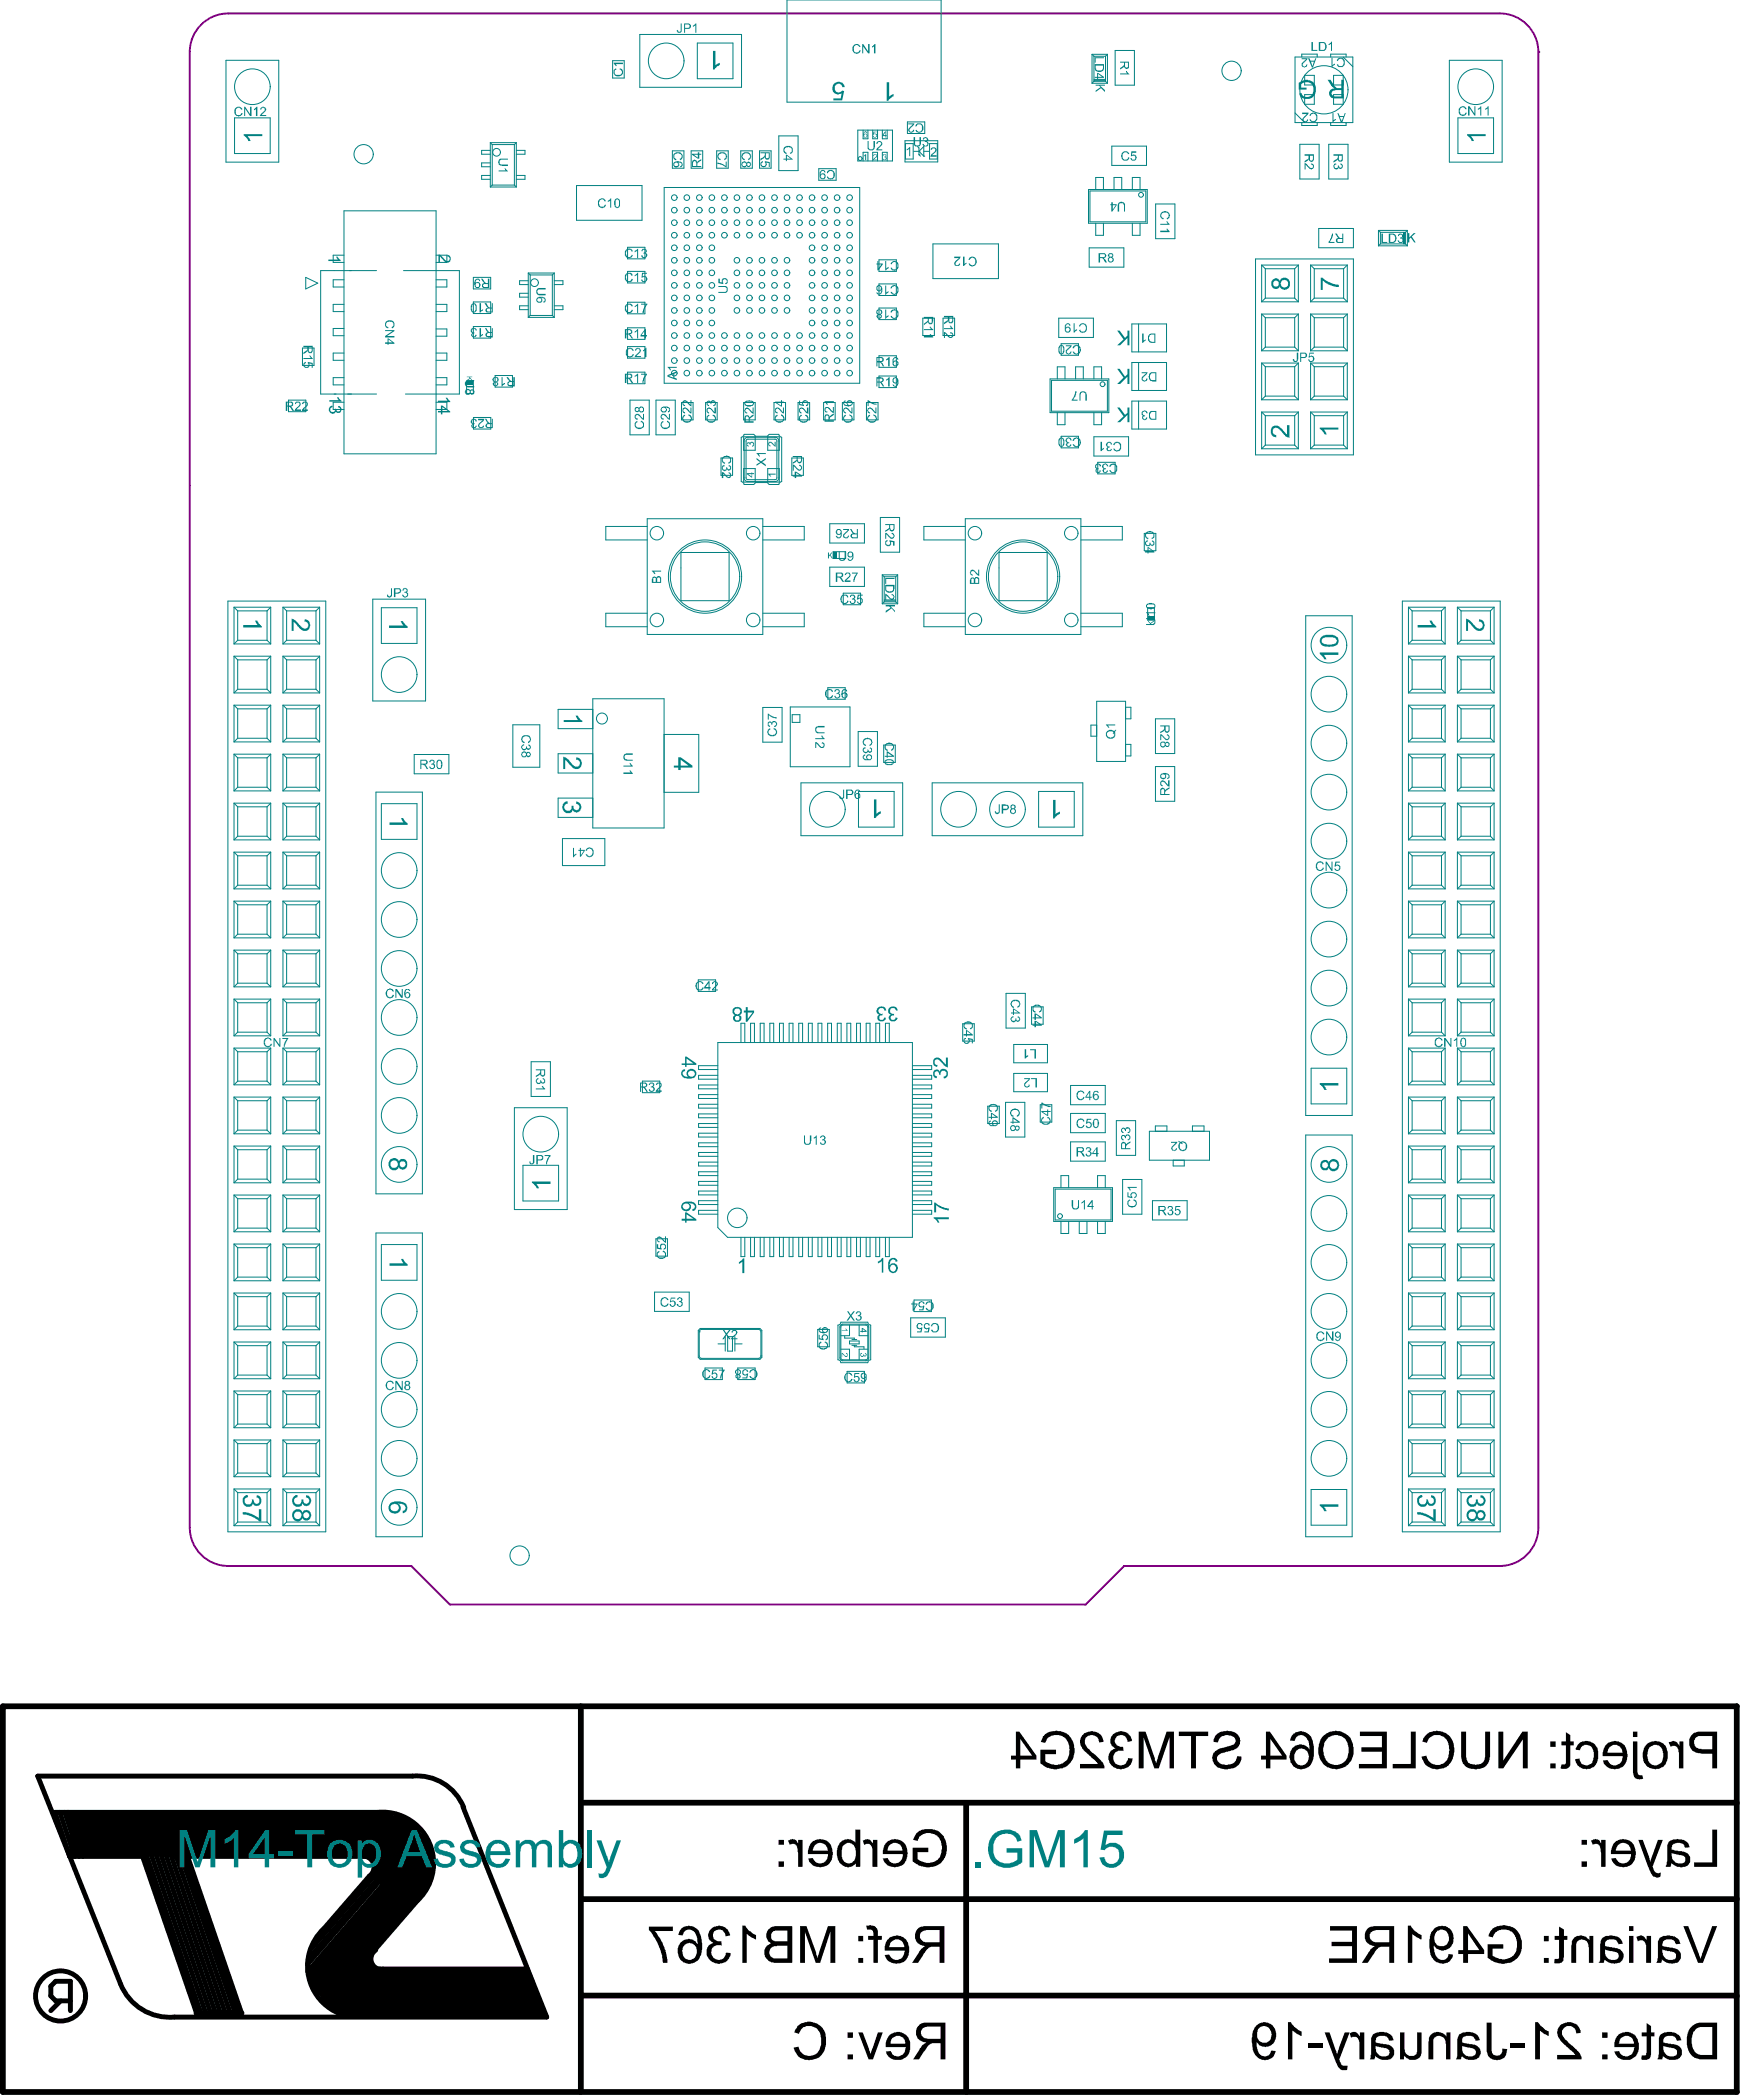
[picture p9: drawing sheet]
<svg xmlns="http://www.w3.org/2000/svg" width="301mm" height="362mm" viewBox="0 0 301 362" stroke-linecap="round" stroke-linejoin="round" font-family="sans-serif">
<g fill="#000">
<path d="M252.1 298.9h.9v4.2a1.33 1.33 0 0 0 1.5 1.5 1.44 1.44 0 0 0 1.8-1.7v-4h.8v3.6a2.87 2.87 0 0 1-1 2.6 3.8 3.8 0 0 1-3.2-.2 2.48 2.48 0 0 1-.8-2.4zM158.1 316.4a3.7 3.7 0 0 1 3.6-.4 3.4 3.4 0 0 1 1.5 4.1 3.1 3.1 0 0 1-3.8 2.1 3.4 3.4 0 0 1-1.9-.9v-2.4h2.7v.8h-1.9v1.2a2.68 2.68 0 0 0 3.9-.4 3.6 3.6 0 0 0-.1-3.2 2.21 2.21 0 0 0-2.7-.7l-.3 .1a1.4 1.4 0 0 0-.8 1l-.7-.1zM180.4 299.3a3.4 3.4 0 0 1 4 .2 3.6 3.6 0 0 1-.4 5.4 3.9 3.9 0 0 1-4.5-.5v-2.4h2.7v.8h-1.8v1.2a2.61 2.61 0 0 0 3.8-.5 3.6 3.6 0 0 0-.4-3.5 2.36 2.36 0 0 0-3.2 .2l-.2 .6-.8-.1 .3-1zM187.1 299.1a2.38 2.38 0 0 1 3 .6l.3 1-.8 .1a1.23 1.23 0 0 0-1.3-1.3 1.23 1.23 0 0 0-1.1 1.4 5 5 0 0 0 1.7 2 4.5 4.5 0 0 1 1.7 2v.3h-4.3v-.7h3.2l-2-1.9a2.73 2.73 0 0 1-1.2-2.1l.4-.9zM192.1 299.3a1.97 1.97 0 0 1 3 .5l.3 .7-.9 .2a1.07 1.07 0 0 0-1.2-1.2 1.07 1.07 0 0 0-.8 1.5l.2 .3 .6 .2h.5l.1 .8-.1-.1a1.29 1.29 0 0 0-1.7 .9 1.29 1.29 0 0 0 1 1.6 1.29 1.29 0 0 0 1.5-1.2h.9a1.98 1.98 0 0 1-2.6 1.8 1.93 1.93 0 0 1-1.2-3.1l.7-.3a1.51 1.51 0 0 1-.6-2.2zM196.5 298.9h1.2l1.8 5.5 1.8-5.5h1.3v6.3h-.8v-5.4l-1.9 5.4h-.7l-1.9-5.3v5.3h-.8zM203.4 298.9h5.1v.8h-2.1v5.5h-.9v-5.5h-2.1zM210.1 299.2a2.82 2.82 0 0 1 3.6 .4 1.59 1.59 0 0 1-1.2 2.5l-.8 .3a2.51 2.51 0 0 0-1.6 .8 1.07 1.07 0 0 0 1.2 1.4 1.67 1.67 0 0 0 2.2-1.4h.7a2.31 2.31 0 0 1-2.4 2.2 2.52 2.52 0 0 1-2.3-.9 1.69 1.69 0 0 1 .9-2.6l1.1-.4a2.37 2.37 0 0 0 1.6-.7 .95 .95 0 0 0-1.1-1.2 1.39 1.39 0 0 0-1.8 1.2l-.8-.1v-.2a1.61 1.61 0 0 1 .7-1.3zM234.6 298.9h4.7v6.3h-4.8v-.7h3.9v-2.1h-3.5v-.8h3.5v-1.9h-3.8zM243.4 298.9h.9v6.3h-4v-.7h3.1zM246.3 299.2a3 3 0 0 1 3.2 0 3 3 0 0 1 1.4 2.8 3.3 3.3 0 0 1-1.8 3.2 3.4 3.4 0 0 1-3.1-.6l-.6-1-.1-.4 .8-.2a1.92 1.92 0 0 0 2 1.7 1.92 1.92 0 0 0 1.8-1.7 3 3 0 0 0-.7-3.2 1.86 1.86 0 0 0-3 1l-.8-.2 .2-.6zM258.5 298.9h.9v5l3.3-5h.9v6.3h-.8v-5l-3.4 5h-.9z"/>
<path d="M270.2 299l.8 .5v1.1h.5v.7h-.5v2.6a1.14 1.14 0 0 1-.7 1.4l-1-.1 .1-.6h.3a.42 .42 0 0 0 .4-.2 .42 .42 0 0 0 .1-.4v-2.7h-.8v-.7h.8zM272.6 300.8a2.11 2.11 0 0 1 3.2 1.7 2.91 2.91 0 0 1-.9 2.6l-.3 .1a1.89 1.89 0 0 1-2.8-1.6l.8-.1a1.1 1.1 0 0 0 .5 1.1 1.1 1.1 0 0 0 1.1 0 .96 .96 0 0 0 .7-1.1 1.74 1.74 0 0 0-.7-2.2 1.11 1.11 0 0 0-1.6 .8l-.7-.1a1.88 1.88 0 0 1 .7-1.2zM287.9 300.8l.2-.1a1.18 1.18 0 0 1 1.7 .6v-.7h.7v4.6h-.8v-2.5a1.21 1.21 0 0 0-.9-1.4l-.5 .2zM12 312.8h54.1l4.7 1.3 3.8 4.6v5.5l-4.6 6.2-4-4.1-2.4-5.9h-51.6zM112 332.5h4.1v.8h-3.1a9.4 9.4 0 0 1 2.2 5.5h-.8a11.5 11.5 0 0 0-2-5.2l-.4-.5zM122.9 332.7a1.98 1.98 0 0 1 3.1 1.4l-.8 .1a1.11 1.11 0 0 0-.9-1.1 1.11 1.11 0 0 0-1.3 .8 1.11 1.11 0 0 0 1.5 1.2v.7a1.28 1.28 0 0 0-1.7 1 1.28 1.28 0 0 0 1.2 1.5 1.3 1.3 0 0 0 1.3-1.3l.8 .1a2.06 2.06 0 0 1-3.4 1.4 1.82 1.82 0 0 1-.3-2.8l.7-.4a1.44 1.44 0 0 1-.9-1.2 1.44 1.44 0 0 1 .7-1.4zM128.1 332.4h.5l.7 .9 1.2 .7v.7h-.2l-1.5-.9v5h-.7zM135.9 317.7a1.21 1.21 0 0 1 1.6 .2l.2 .4v-.7h.8v4.6h-.8l-.1-2.6a1.11 1.11 0 0 0-.7-1.3l-.6 .1zM138.1 332.5h1l2 5.5 1.8-5.5h1.2v6.3h-.8v-5.4l-1.8 5.4h-.7l-1.9-5.3v5.3h-.8zM148.9 317.7h.1a.96 .96 0 0 1 1.5 .4l.1 .2v-.7h.8v4.6h-.9v-2.4a1.19 1.19 0 0 0-.7-1.5l-.7 .1zM149.4 332.4h.3a1.29 1.29 0 0 1 1.8 1.2v.6h.7v.6h-.7v4h-.8v-4h-.9v-.6h.9v-.5a.6 .6 0 0 0-.4-.6h-.7zM229.5 332.5h4.6v6.3h-4.8v-.8h4v-2.1h-3.6v-.7h3.6v-2h-3.8z"/>
<path d="M242.9 332.4h.5a2.99 2.99 0 0 0 1.9 1.6v.7h-.2l-1.4-.9v5h-.8zM257.5 332.9a3.3 3.3 0 0 1 4.3 .4 4 4 0 0 1 .1 4.6l-.2 .2a3.7 3.7 0 0 1-4.9-.1l-.1-2.4h2.7v.8h-1.9v1.1a2.61 2.61 0 0 0 3.9-.4 3.2 3.2 0 0 0-.2-3.4 2.21 2.21 0 0 0-3.5 .4l-.1 .3-.7-.2 .1-.6zM269 332.5l.9 .6v1.1h.5v.6h-.5v3a1.02 1.02 0 0 1-1.1 1.1l-.6-.1 .1-.7a.47 .47 0 0 0 .6 0 .47 .47 0 0 0 .1-.6v-2.7h-.8v-.6h.8zM271.8 334.3a1.93 1.93 0 0 1 2.4 .5v-.6h.7v4.6h-.7l-.1-2.8a1.07 1.07 0 0 0-.9-1.2 1.07 1.07 0 0 0-1.2 .9v3.1h-.9l.1-3.7zM274.5 317.7a1.21 1.21 0 0 1 1.6 .2l.2 .4v-.7h.7v4.6h-.7l-.1-2.6a1.11 1.11 0 0 0-.8-1.3l-.6 .1zM282.4 334.3a1.12 1.12 0 0 1 1.6 .4l.1 .2v-.7h.8v4.6h-.9v-2.4a1.19 1.19 0 0 0-.7-1.5l-.7 .2zM282.7 317.6h.7l1.1 2.9 .2 .8 1.4-3.7h.8l-1.8 4.6 .1 .1a.96 .96 0 0 0 1.4 .9l-.1 .7a1.29 1.29 0 0 1-1.8-.9zM290.5 332.5h.8l2.1 5.6 2-5.6h.9l-2.5 6.3h-.8zM295.4 315.8h.9v6.4h-4v-.7h3.1zM63.4 337.3l1.5 2.6h26.1l3.3 8.3h-35.7l-2.5-2.4zM137.9 349.5a3.1 3.1 0 0 1 4.5 1.6 4.2 4.2 0 0 1-1.1 4.1 3.6 3.6 0 0 1-3.6-.2l-.6-1-.1-.6 .8-.1a1.87 1.87 0 0 0 3 1.2 3.1 3.1 0 0 0 .7-3.4 1.93 1.93 0 0 0-3.3-.8l-.3 .8-.9-.3 .5-1zM148.1 350.8h.8l1.3 3.7 1.3-3.7h.8l-1.7 4.7h-.7z"/>
<path d="M222.2 349h.5a3.6 3.6 0 0 0 1.9 1.6v.8h-.2l-1.4-.9v5h-.8zM225.8 352.8h2.4v.7h-2.4zM228.6 350.8h.8l1.3 3.8 1.3-3.8h.9l-1.8 4.7 .1 .1a.88 .88 0 0 0 1 1h.3l-.1 .6a1.24 1.24 0 0 1-1.7-.9zM232.9 351a1.11 1.11 0 0 1 1.7 .6v-.8h.8v4.7h-.8v-2.4a1.19 1.19 0 0 0-.8-1.5h-.4l-.3 .1zM241.6 350.8h.7v2.5a1.4 1.4 0 0 0 .9 1.6 1.09 1.09 0 0 0 1.1-.3 1.09 1.09 0 0 0 .2-1.2v-2.6h.8v2.9a1.5 1.5 0 0 1-1.9 1.8l-.6-.2-.6-.5v.7h-.6zM247.1 351a2.06 2.06 0 0 1 2.5 .5v-.7h.7v4.7h-.8l-.1-2.8a1.09 1.09 0 0 0-.8-1.3 1.09 1.09 0 0 0-1.3 .8v3.3h-.8v-3.1a1.93 1.93 0 0 1 .6-1.4zM256.5 349.1h.9v4.6a.94 .94 0 0 0 .8 1.1 .94 .94 0 0 0 1-1v-.2l.9 .1-.1 .5a1.44 1.44 0 0 1-1.5 1.3 1.71 1.71 0 0 1-2-2.1zM260.6 352.8h2.4v.7h-2.4zM264.9 349h.5l.7 .9 .5 .5 .6 .2v.8h-.1l-.7-.3-.7-.6v5h-.8zM269.4 349.4a2.41 2.41 0 0 1 2.6 .1l.4 .4a1.08 1.08 0 0 1 .3 1l-.7 .1a1.23 1.23 0 0 0-1.7-1.2 1.23 1.23 0 0 0-.4 2l1.1 1.1a5.7 5.7 0 0 1 1.8 2.1l.1 .5h-4.2v-.8h3.1l-.3-.4-1.6-1.4a2.58 2.58 0 0 1-1.1-2.6zM284.1 349.2l.8 .5v1.1h.6v.7h-.6v2.6a1.09 1.09 0 0 1-1.1 1.4h-.6l.1-.7h.3a.34 .34 0 0 0 .4-.4l.1-2.9h-.8v-.7h.8z"/>
<path d="M281.8 298.9v.9h.7v-.9zM281.8 300.6v5.4a1.18 1.18 0 0 0 1.7 1l-.1-.6a.7 .7 0 0 1-.7-.2 .7 .7 0 0 1-.2-.7v-4.9z"/>
<path d="M134.3 317.6v.8h1v-.8zM134.3 321.3v.9h1v-.9z"/>
<path d="M175.3 298.9v4.1h-.9v.7h.9v1.5h.7v-1.5h2.8v-.7l-2.9-4.1zM176 300.2l2.1 2.8h-2.1z"/>
<path d="M218.4 298.9v4.1h-.8v.7h.8v1.5h.8v-1.5h2.8v-.7l-2.9-4.1zM219.2 300.2l2 2.8h-2z"/>
<path d="M223.2 299.2l-.6 1.2 .8 .1a1.12 1.12 0 0 1 1-1 1.12 1.12 0 0 1 1.2 .8l.3 .5v1.1a1.85 1.85 0 0 0-1.7-.8 1.85 1.85 0 0 0-1.5 1.2 2.7 2.7 0 0 0 .8 2.9 2.24 2.24 0 0 0 3.2-2.1 5.1 5.1 0 0 0-.8-3.6 2 2 0 0 0-2.5-.4zM223.8 302.1a1.33 1.33 0 0 1 1.4-.1 1.33 1.33 0 0 1 .7 1.3l-.1 .1a1.23 1.23 0 0 1-1.2 1.3 1.23 1.23 0 0 1-1.3-1.2 1.46 1.46 0 0 1 .5-1.4z"/>
<path d="M228.5 299.5a1.61 1.61 0 0 0-.8 1.3 3.3 3.3 0 0 0 3.1 4.6 3.2 3.2 0 0 0 2.7-4.1 2.92 2.92 0 0 0-3.4-2.5l-.6 .1zM229.2 299.9a2.22 2.22 0 0 1 3.4 1.4 2.93 2.93 0 0 1-.9 3 2.09 2.09 0 0 1-2.2 .1 2.09 2.09 0 0 1-1.1-1.9 2.97 2.97 0 0 1 .5-2.3z"/>
<path d="M267.5 300.6v.9h.9v-.9zM267.5 304.4v.8h.9v-.8z"/>
<path d="M272.9 317.6v.8h.9v-.8zM272.9 321.3v.9h.9v-.9z"/>
<path d="M277.5 300.8a2.87 2.87 0 0 0-1 2.3h3.5a1.36 1.36 0 0 1-.8 1.5 1.36 1.36 0 0 1-1.6-.4l-.2-.4-.9 .1a2.18 2.18 0 0 0 3.7 .7 2.44 2.44 0 0 0 .5-2.2v-.4a2.17 2.17 0 0 0-3.2-1.2zM277.8 301.5a1.33 1.33 0 0 1 1.4-.2 1.33 1.33 0 0 1 .8 1.2h-2.6l.1-.5z"/>
<path d="M284.3 300.9a2.86 2.86 0 0 0 0 4.1 2.19 2.19 0 0 0 2.3 .1 2.19 2.19 0 0 0 1.2-2 2.22 2.22 0 0 0-1.6-2.5l-.7-.1zM284.7 301.5a1.29 1.29 0 0 1 1.5-.2 1.29 1.29 0 0 1 .7 1.2l.1 .3a1.72 1.72 0 0 1-1.2 1.9 1.34 1.34 0 0 1-1.5-1.5v-.5a1.41 1.41 0 0 1 .4-1.2z"/>
<path d="M292.2 299.1a2.07 2.07 0 0 0-.1 3.2l.6 .2 .9 .2h1.8v2.5h.9v-6.3h-3.4zM292.7 299.8l.4-.1h2.3v2.2h-1.8a1.14 1.14 0 0 1-1.2-.7 1.14 1.14 0 0 1 .3-1.4z"/>
<path d="M117.6 332.8l-.6 1.2 .8 .1a1.19 1.19 0 0 1 1.2-1 1.19 1.19 0 0 1 1.2 1.1l.1 .4v.9a1.79 1.79 0 0 0-3 0 2.41 2.41 0 0 0 .7 3.2 2.08 2.08 0 0 0 3-1.6 5 5 0 0 0-.8-4.2 2.08 2.08 0 0 0-2.6-.1zM118.1 335.7a1.29 1.29 0 0 1 1.4-.2 1.29 1.29 0 0 1 .7 1.3 1.27 1.27 0 0 1-1.3 1.5 1.27 1.27 0 0 1-1.1-1.7v-.3z"/>
<path d="M132.6 333a1.52 1.52 0 0 0 .5 2.4 1.73 1.73 0 0 0-1.2 2 1.73 1.73 0 0 0 1.8 1.4h3v-6.3h-2.6a1.92 1.92 0 0 0-1.5 .5zM133.5 333.3l2.4-.1v1.9h-1.4a1.05 1.05 0 0 1-1.4-1.2zM133.1 336.2h.1a.73 .73 0 0 1 .8-.3l1.9-.1v2.2h-2.1a.99 .99 0 0 1-1-1.3z"/>
<path d="M140.3 317.7a2.87 2.87 0 0 0-.9 2.3h3.5a1.35 1.35 0 0 1-1 1.6 1.35 1.35 0 0 1-1.7-.9l-.8 .1a2.19 2.19 0 0 0 3.8 .7 2.72 2.72 0 0 0-.2-3.4 2.31 2.31 0 0 0-2.7-.4zM140.7 318.4a1.33 1.33 0 0 1 1.4-.2 1.33 1.33 0 0 1 .8 1.2h-2.7l.1-.5z"/>
<path d="M145 318a2.8 2.8 0 0 0-.5 2.5 1.82 1.82 0 0 0 2.8 1.5l.4-.4v.6h.7v-6.4h-.8v2.3a1.57 1.57 0 0 0-2.5-.2zM145.7 318.4a1.25 1.25 0 0 1 1.3-.1 1.25 1.25 0 0 1 .7 1.2 1.73 1.73 0 0 1-1.1 2.1 1.52 1.52 0 0 1-1.4-1.9v-.1a1.41 1.41 0 0 1 .5-1.2z"/>
<path d="M148.1 334.2v.9h.8v-.9zM148.1 338v.8h.8v-.8z"/>
<path d="M153.2 317.7v.1a2.86 2.86 0 0 0-.9 2.2h3.5a1.34 1.34 0 0 1-.7 1.5 1.34 1.34 0 0 1-1.6-.3l-.3-.5-.9 .1a1.9 1.9 0 0 0 1.8 1.4 1.98 1.98 0 0 0 2.4-2.1 2.6 2.6 0 0 0-.5-2.1 2.62 2.62 0 0 0-2.8-.3zM153.4 318.5a1.31 1.31 0 0 1 1.4-.4 1.31 1.31 0 0 1 .9 1.1v.2h-2.5v-.3z"/>
<path d="M153.4 334.5a2.53 2.53 0 0 0-.7 2.2h3.4a1.59 1.59 0 0 1-1.7 1.6l-.5-.3-.5-.6-.7 .1a2.11 2.11 0 0 0 2 1.5h.1a2.2 2.2 0 0 0 2.1-2.6 2.17 2.17 0 0 0-2.1-2.3l-.6 .1zM153.8 335.2a1.3 1.3 0 0 1 1.4-.4 1.3 1.3 0 0 1 .8 1.3h-2.6z"/>
<path d="M158.6 332.7a1.79 1.79 0 0 0-.6 2 1.79 1.79 0 0 0 1.7 1.2l-.8 .5-1.5 2.4h1l.8-1.3a2.29 2.29 0 0 1 1.7-1.5h1.2v2.8h.9v-6.3h-3.6zM159.1 333.4l.7-.3h2.3v2.2h-1.8a1.17 1.17 0 0 1-1.3-.4 1.17 1.17 0 0 1-.1-1.3z"/>
<path d="M236.2 332.7a1.79 1.79 0 0 0-.6 2 1.79 1.79 0 0 0 1.7 1.2l-.8 .5-1.5 2.4h1l.8-1.3a2.72 2.72 0 0 1 1.3-1.4l1.6-.1v2.8h.9v-6.3h-3.6zM236.5 333.6l.9-.5h2.3v2.2h-1.8a1.2 1.2 0 0 1-1.2-.4 1.2 1.2 0 0 1-.2-1.3z"/>
<path d="M247.6 332.7a3.3 3.3 0 0 0-1 3v.1a3.2 3.2 0 0 0 1.3 2.9 2.01 2.01 0 0 0 2.6-.7l.2-.6-.8-.1a1.13 1.13 0 0 1-1 1 1.13 1.13 0 0 1-1.2-.8l-.2-.6-.1-1.1a1.85 1.85 0 0 0 2.1 .8 1.85 1.85 0 0 0 1.3-1.9 1.96 1.96 0 0 0-1.1-2.1l-.3-.1-.7-.1zM248.1 333.2a1.33 1.33 0 0 1 1.4 .1 1.33 1.33 0 0 1 .5 1.4 1.28 1.28 0 0 1-1.5 1.2 1.28 1.28 0 0 1-.9-1.7l.2-.7z"/>
<path d="M252.5 332.5v4.1h-.9v.7h.9v1.5h.8v-1.5h2.8v-.7l-3-4.1zM253.3 333.7l1.9 2.9h-1.9z"/>
<path d="M266.4 334.2v.9h.8v-.9zM266.4 338v.8h.8v-.8z"/>
<path d="M276.6 334.4l-.4 .6-.1 1.9a2.68 2.68 0 0 1-.3 1.9h.9l.2-.6a2.19 2.19 0 0 0 3 .2 1.33 1.33 0 0 0 .1-1.5 1.33 1.33 0 0 0-1.3-.6l-1.7-.4a.91 .91 0 0 1 .2-1 .91 .91 0 0 1 1-.2 1.03 1.03 0 0 1 1 .9l.8-.1a1.8 1.8 0 0 0-1.9-1.4l-1 .1zM276.9 336.5l.9 .3a1.91 1.91 0 0 1 1.5 .6 .86 .86 0 0 1-1.2 .9 1.39 1.39 0 0 1-1.2-1.8z"/>
<path d="M278.9 317.7a2.87 2.87 0 0 0-.9 2.3h3.4a1.35 1.35 0 0 1-1 1.6 1.35 1.35 0 0 1-1.6-.9l-.8 .1a2.19 2.19 0 0 0 3.8 .7 2.72 2.72 0 0 0-.2-3.4 2.31 2.31 0 0 0-2.7-.4zM279.2 318.4a1.31 1.31 0 0 1 1.5-.2 1.31 1.31 0 0 1 .7 1.2h-2.6l.1-.5z"/>
<path d="M281.1 332.5v.8h.7v-.8zM281.1 334.2v4.6h.7v-4.6z"/>
<path d="M286.5 334.4l-.4 .7v2.9l-.3 .8h.9v-.6a2.34 2.34 0 0 0 3 .3 1.36 1.36 0 0 0 .2-1.4 1.36 1.36 0 0 0-1.2-.8l-1.5-.3a.4 .4 0 0 1-.4-.2 .4 .4 0 0 1 .1-.5v-.1a1.53 1.53 0 0 1 2.1 0l.2 .4 .7-.1a1.99 1.99 0 0 0-2.1-1.4l-.8 .1zM286.8 336.5l.9 .3a1.81 1.81 0 0 1 1.5 .5 .79 .79 0 0 1-.9 1 1.43 1.43 0 0 1-1.5-1.5z"/>
<path d="M288 317.8l-.3 .7v2.8l-.3 .9h.9v-.6a2.45 2.45 0 0 0 3.1 .2 1.37 1.37 0 0 0 .1-1.4 1.37 1.37 0 0 0-1.2-.8l-1.8-.3a.89 .89 0 0 1 .9-1.2h.5a1.04 1.04 0 0 1 .9 .8l.8-.1a1.65 1.65 0 0 0-1.9-1.3h-.9zM288.4 319.9l1.5 .3a.8 .8 0 0 1 .9 1 1.3 1.3 0 0 1-1.8 .3l-.5-.7z"/>
<path d="M146.2 350.8v.9h1v-.9zM146.2 354.6v.9h1v-.9z"/>
<path d="M153.5 351.2a3.5 3.5 0 0 0-.7 2.1l3.5 .1a1.4 1.4 0 0 1-.8 1.4 1.4 1.4 0 0 1-1.6-.3l-.2-.5-.9 .1a2.23 2.23 0 0 0 3.7 .9 3.3 3.3 0 0 0 0-3.7 2.26 2.26 0 0 0-3-.1zM154 351.7a1.29 1.29 0 0 1 1.5-.2 1.29 1.29 0 0 1 .7 1.3h-2.5l.1-.7z"/>
<path d="M158.7 349.4a1.8 1.8 0 0 0-.6 2 1.8 1.8 0 0 0 1.7 1.2l-.6 .3-.5 .6-1.1 2h1l.9-1.4a1.97 1.97 0 0 1 1.9-1.4h.9v2.8h.8v-6.4h-3.7zM159.2 350l.8-.2h2.3v2.1h-1.8a1.43 1.43 0 0 1-1.6-.8v-.1a.89 .89 0 0 1 .3-1z"/>
<path d="M216.7 349.6a3.9 3.9 0 0 0-.6 3.2 2.5 2.5 0 0 0 2.2 2.8l.1-.1a1.74 1.74 0 0 0 1.7-1.5l-.7-.1a1.19 1.19 0 0 1-1.3 1.1 1.19 1.19 0 0 1-1.1-1.2l-.2-.5v-.8a1.87 1.87 0 0 0 2.3 .7 1.87 1.87 0 0 0 1.1-2.1 2.04 2.04 0 0 0-1.2-1.9 2.04 2.04 0 0 0-2.3 .4zM217.3 350a1.36 1.36 0 0 1 1.7 .1 1.36 1.36 0 0 1 .3 1.6 1.24 1.24 0 0 1-1.6 .9 1.24 1.24 0 0 1-.8-1.6 1.02 1.02 0 0 1 .4-1z"/>
<path d="M237 351.1l-.4 .6v2.9l-.1 .6-.2 .3h.9l.1-.6a2.34 2.34 0 0 0 2.9 .3 1.45 1.45 0 0 0 .2-1.6 1.45 1.45 0 0 0-1.4-.8l-1.2-.1a.36 .36 0 0 1-.4-.2 .36 .36 0 0 1 0-.4 .85 .85 0 0 1 1.2-.7h.1a.98 .98 0 0 1 1 .8h.8a1.8 1.8 0 0 0-1.9-1.5l-1 .1zM237.3 353.2l.6 .1a2.36 2.36 0 0 1 1.8 .6 .76 .76 0 0 1-.1 .8 .76 .76 0 0 1-.8 .3 1.49 1.49 0 0 1-1.5-1.8z"/>
<path d="M251.9 351.1l-.5 .8v1.7a2.68 2.68 0 0 1-.2 1.9h.8l.2-.6a2.19 2.19 0 0 0 3 .1 1.44 1.44 0 0 0-1.1-2.2l-1.6-.2a.7 .7 0 0 1-.2-.8 .7 .7 0 0 1 .7-.4h.6a1.03 1.03 0 0 1 1 .8h.7a1.85 1.85 0 0 0-2.2-1.5l-.6 .1zM252.3 353.2l.7 .1a2.29 2.29 0 0 1 1.7 .7 .95 .95 0 0 1-1.5 .9 1.29 1.29 0 0 1-.9-1.7z"/>
<path d="M276.4 350.8v.9h1v-.9zM276.4 354.6v.9h1v-.9z"/>
<path d="M279.3 351.1a2.49 2.49 0 0 0-.7 2.2h3.4a1.58 1.58 0 0 1-1.6 1.7l-.1-.1a1.04 1.04 0 0 1-.9-.9l-.8 .1a2.14 2.14 0 0 0 2.5 1.4 2.11 2.11 0 0 0 1.7-2.4 2.19 2.19 0 0 0-2.4-2.4zM279.7 351.7a1.31 1.31 0 0 1 1.5-.2 1.31 1.31 0 0 1 .7 1.3h-2.6l.2-.7z"/>
<path d="M286.7 351.1l-.5 .6v2.9l-.2 .9h.8l.1-.6a2.21 2.21 0 0 0 3 .2 1.4 1.4 0 0 0 .1-1.5 1.4 1.4 0 0 0-1.3-.8l-1.3-.1a.52 .52 0 0 1-.4-.4 .52 .52 0 0 1 .2-.6 1.53 1.53 0 0 1 2 .1l.2 .4h.7a1.8 1.8 0 0 0-1.8-1.5l-1.1 .1zM287 353.2l.8 .1a2.31 2.31 0 0 1 1.6 .6 .79 .79 0 0 1-1 1.1 1.49 1.49 0 0 1-1.4-1.8z"/>
<path d="M292.1 349.6a1.96 1.96 0 0 0-.8 1.2 3.7 3.7 0 0 0 1.1 4.4l.8 .3h3.1v-6.4h-3.1zM292.7 350.1l.6-.2h2.1v4.8h-1.3a1.76 1.76 0 0 1-2.1-1.8 2.72 2.72 0 0 1 .3-2.3z"/>
<circle cx="68.6" cy="343.3" r=".84"/>
</g>
<path d="M.5 294.5h299.2v66.6h-299.2zM100.2 294.5v66.6M100.2 311.2h199.5M166.7 311.2v49.9M100.2 327.8h199.5M33.9 347.5h7.8M100.2 344.5h199.5" fill="none" stroke="#000" stroke-width="1"/>
<g fill="none" stroke="#000" stroke-width=".84">
<path d="M10.3 312.8l2.6 7.6M11.2 312.8l2.5 7.6M11.7 312.8l2.6 7.6M24.3 319.6l9.6 27.9M25.1 319.6l9.5 27.7M25.9 319.6l9.6 27.7M26.8 319.6l9.5 27.7M27.6 319.6l9.5 27.7M28.4 319.6l9.6 27.7M29.3 319.6l9.5 27.7M30.1 319.6l9.6 27.7M31 319.6l9.5 27.7"/>
<path d="M31.4 319.6l9.5 27.7M32.1 319.6l9.6 27.9M70.7 318.6l-17.6 20.4M70.7 319.9l-17.6 20.4M71.2 317.4l-17.7 20.4M71.4 316l-17.6 20.3M79.9 311.9l14.4 36.3h-64.2a9.1 9.1 0 0 1-9.3-5.7l-14.3-35.9h64.7a8.7 8.7 0 0 1 8.8 5.4M24.3 320.4h-12.3l-2.5-7.6h55.7a8.8 8.8 0 0 1 8.9 5.2 8.8 8.8 0 0 1-2.1 10.1l-10.2 11.8h29.2M29.7 320.4h43.2M62.6 320.4a1.89 1.89 0 0 1 1.8 1.3 1.89 1.89 0 0 1-.7 2.1l-7.8 9.1a8.8 8.8 0 0 0 3.5 15M64.8 336.6a1.82 1.82 0 0 0-.7 2.2 1.82 1.82 0 0 0 2.1 1.1M71.2 320.3l-17.7 20.4"/>
<path d="M71.2 321.2l-17.7 20.4M71.2 322l-17.5 20.2M71.6 322.5l-17.7 20.3M72 322.9l-17.6 20.4M72.4 323.3l-17.6 20.4M72.8 323.7l-17.6 20.4M73.3 324.1l-17.7 20.4M73.3 325l-17.7 20.4M74.1 325l-18 20.8M10.5 345.4l-1.7 1.7M12.1 345.4h-2.5l-.8-.9v-1.7l.8-.8h2.5v5.1"/>
<circle cx="10.5" cy="344.5" r="4.3"/>
</g>
<circle cx="265.4" cy="9" r=".17" fill="#800080"/>
<path d="M32.7 9v254.6M265.4 9v254.6" fill="none" stroke="#800080" stroke-width=".33"/>
<circle cx="194" cy="270.3" r=".17" fill="#800080"/>
<path d="M32.7 9a6.7 6.7 0 0 1 6.7-6.7h219.4a6.7 6.7 0 0 1 6.6 6.7M32.7 263.6a6.7 6.7 0 0 0 6.7 6.7h31.6l6.6 6.7h109.7l6.7-6.7h64.8a6.7 6.7 0 0 0 6.6-6.7" fill="none" stroke="#800080" stroke-width=".33"/>
<g fill="none" stroke="#008080" stroke-width=".17">
<path d="M135.8 0h26.6v17.6h-26.6zM39 10.4h9.1v17.6h-9.1zM105.7 10.5h2v3h-2zM110.4 5.9h17.5v9.2h-17.5zM120.3 7.4h6.2v6.2h-6.2zM188.4 14.4h2.7M188.4 9.4h2.7M188.4 9.4l.4 .3M188.4 9.4v5M188.8 9.7v4.3M188.8 9.7h2M188.8 14h2"/>
<path d="M188.8 14l-.4 .4M188.8 13.9h2M188.8 13.7h2M190.8 9.7v4.3M190.8 14l.3 .4M191.1 9.4l-.3 .3M191.1 9.4v5M192.4 8.7h3.3v6h-3.3zM223.5 19.5l1.6 1.7M223.5 9.8h9.9v11.4h-9.9zM224.6 9.8v-.5h2.7v.5M225.1 13h1.7v1.7h-1.7z"/>
<path d="M225.1 16.3h1.7v1.7h-1.7zM229.6 9.8v-.5h2.7v.5M230.1 16.3h1.7v1.7h-1.7zM230.1 13h1.7v1.7h-1.7zM231.8 9.8l1.6 1.7M250.1 10.4h9.1v17.6h-9.1zM40.5 20.3h6.1v6.2h-6.1zM59.4 36.4h15.8v41.9h-15.8zM84.6 30.3h-1.5v.6h1.5M84.6 26h-1.5v.6h1.5M84.6 28.1h-1.5v.7h1.5M84.6 24.6l.3 .4"/>
<path d="M84.6 24.6v7.7M84.6 32.3h4.5M84.6 24.6h4.5M84.9 31.9l-.3 .4M84.9 25v6.9M84.9 31.9h3.9M84.9 25h3.9M88.8 31.9l.3 .4M88.8 25v6.9M89.1 30.3h1.5v.6h-1.5M89.1 26h1.5v.6h-1.5M89.1 24.6l-.3 .4"/>
<path d="M89.1 24.6v7.7M99.5 32h11.3v6h-11.3zM114.6 32.4h33.7v33.8h-33.7zM116 26h2v3h-2zM119.3 26h1.9v3h-1.9zM123.7 26h2v3h-2zM127.8 26h2v3h-2zM131.1 26h2v3h-2zM134.4 23.5h3.3v5.9h-3.3zM141.3 29.1h3v2h-3zM148 22.5h6v5.3h-6zM148.9 22.5v1.5h.9v-1.5"/>
<path d="M148.9 27.8v-1.5h.9v1.5M150.6 22.5v1.5h.8v-1.5M150.6 27.8v-1.5h.8v1.5M152.2 22.5v1.5h.9v-1.5M152.2 27.8v-1.5h.9v1.5M156.2 24.3h5.6v3.7h-5.6zM156.2 24.8h1.4v2.7h-1.4zM156.6 21h3v2h-3zM157.6 26.1h1M158.3 25.3l.3 .2v1.2M158.6 26.1h.1M158.6 26.7h.1"/>
<path d="M158.6 26.1l.8-.8v1.7M158.6 26.1l.8 .9M158.6 26.7l.2 .3M159.4 27h.1M159.4 26.1h.9M160.4 24.8h1.3v2.7h-1.3zM187.8 32.7h10.2v5.8h-10.2zM188.1 33h9.6v5.3h-9.6zM189.1 32.7v-2.1h1.3v2.1M189.1 38.5v2.1h1.3v-2.1M191.8 25.2h6v3.4h-6zM192.2 32.7v-2.1h1.4v2.1"/>
<path d="M195.4 38.5v2.1h1.3v-2.1M195.4 32.7v-2.1h1.3v2.1M199.4 35.2h3.3v6h-3.3zM224.3 24.9h3.3v6h-3.3zM224.6 21.2v.5h2.7v-.5M227.5 39.4h6v3.4h-6zM229.3 24.9h3.3v6h-3.3zM229.6 21.2v.5h2.7v-.5M237.8 39.8l.4 .3M237.8 39.8v2.6M237.8 39.8h5M242.8 39.8l-.3 .3"/>
<path d="M242.8 39.8v2.6M251.6 20.3h6.1v6.2h-6.1zM52.8 47.9l2 1-2 1zM59.4 44h-1.9v1.3h1.9M59.4 48.3h-1.9v1.2h1.9M59.4 52.5h-1.9v1.3h1.9M59.4 56.7h-1.9v1.2h1.9M65 46.7h-9.7v21.3h9.7M69.6 46.7h9.7v21.3h-9.3M75.2 44h1.9v1.3h-1.9M75.2 48.3h1.9v1.2h-1.9M75.2 52.5h1.9v1.3h-1.9"/>
<path d="M75.2 56.8h1.9v1.2h-1.9M81.7 47.9h3v2h-3zM81.7 52.1h3v2h-3zM81.7 56.4h3v2h-3zM91.1 52.8h-1.4v.7h1.4M91.1 48.5h-1.4v.6h1.4M91.1 50.6h-1.4v.7h1.4M91.1 47.1l.4 .4M91.1 47.1v7.7M91.1 54.8h4.5M91.1 47.1h4.5M91.5 54.5l-.4 .3"/>
<path d="M91.5 47.5v7M91.5 54.5h3.8M91.5 47.5h3.8M95.3 54.5l.3 .3M95.3 47.5v7M95.6 52.8h1.5v.7h-1.5M95.6 48.5h1.5v.6h-1.5M95.6 47.1l-.3 .4M95.6 47.1v7.7M108.3 42.7h3v2h-3zM108.3 46.8h3v2h-3zM108.3 52.2h3v2h-3z"/>
<path d="M108.3 56.6h3v2h-3zM108.3 59.8h3v2h-3zM151.7 44.8h3v2h-3zM151.7 49h3v2h-3zM151.7 53.2h3v2h-3zM159.2 54.9h2v3h-2zM161 42.1h11.3v6h-11.3zM162.7 54.9h2v3h-2zM182.7 54.9h6v3.3h-6zM183.1 59.3h3v2h-3zM187.9 42.8h6v3.3h-6zM195.3 55.9h6v4.8h-6z"/>
<path d="M196.5 55.9v4.8M216.6 44.7h16.9v33.8h-16.9zM217.7 52.1h6.3M217.7 54.2l.6 .6M217.7 45.8l.6 .6M217.7 45.8v6.3M217.7 54.2v6.4M217.7 54.2h6.3M217.7 45.8h6.3M218.3 59.9l-.6 .7M218.3 46.4v5.1M218.3 54.8v5.1"/>
<path d="M218.3 51.5l-.6 .6M218.3 59.9h5.1M218.3 54.8h5.1M218.3 51.5h5.1M218.3 46.4h5.1M223.4 51.5l.6 .6M223.4 46.4v5.1M223.4 54.8v5.1M223.4 59.9l.6 .7M224 45.8l-.6 .6M224 54.2l-.6 .6M224 45.8v6.3"/>
<path d="M224 54.2v6.4M226.1 52.1h6.4M226.1 54.2l.7 .6M226.1 45.8l.7 .6M226.1 45.8v6.3M226.1 54.2v6.4M226.1 54.2h6.4M226.1 45.8h6.4M226.8 59.9l-.7 .7M226.8 46.4v5.1M226.8 54.8v5.1M226.8 51.5l-.7 .6"/>
<path d="M226.8 59.9h5M226.8 54.8h5M226.8 51.5h5M226.8 46.4h5M231.8 46.4v5.1M231.8 54.8v5.1M231.8 59.9l.7 .7M231.8 51.5l.7 .6M232.5 54.2l-.7 .6M232.5 45.8l-.7 .6M232.5 45.8v6.3M232.5 54.2v6.4"/>
<path d="M237.8 42.4h5M238.2 42.1l-.4 .3M238.2 40.1v2M238.2 42.1h4.3M238.2 40.1h4.3M242.2 40.1v2M242.3 40.1v2M242.5 42.1l.3 .3M242.5 40.1v2M49.8 69.1h3v2h-3zM52.2 60.1h2v3h-2zM59.4 60.9h-1.9v1.3h1.9"/>
<path d="M59.4 65.2h-1.9v1.2h1.9M59.4 69.4h-1.9v1.3h1.9M75.2 69.4h1.9v1.3h-1.9M75.2 65.2h1.9v1.2h-1.9M75.2 60.9h1.9v1.3h-1.9M80.5 65.8h1.2v2.1h-1.2zM81.7 72.1h3v2h-3zM85.4 64.8h3v2h-3zM108.3 64.2h3v2h-3zM108.7 69.1h3.3v6h-3.3zM113.2 69.1h3.3v6h-3.3zM117.6 69.5h2v3h-2z"/>
<path d="M121.7 69.5h2v3h-2zM124.4 79.1h2v2.9h-2zM127.9 75.5v7.6M128.3 69.5h2v3h-2zM128.3 75.4h2v2.3h-2zM128.4 75h1.7l.3 .3h2l.3-.3h1.7M128.4 76.1v6.4M128.7 76.1v6.4M129.1 75.8h4.6M129.1 75.5h4.6M132.5 75.4h2v2.3h-2zM133.5 69.5h2v3h-2z"/>
<path d="M134 76.1v6.4M134.4 76.1v6.4M134.9 75.5v7.6M136.6 79.1h2v2.9h-2zM137.7 69.5h2v3h-2zM142.1 69.5h2v3h-2zM145.3 69.5h2v3h-2zM149.5 69.5h2v3h-2zM151.7 61.4h3v2h-3zM151.7 64.9h3v2h-3zM181.2 65.4h10.1v5.8h-10.1zM181.4 65.7h9.7v5.3h-9.7z"/>
<path d="M182.4 65.4v-2.1h1.4v2.1M182.4 71.2v2.1h1.4v-2.1M183.1 75.3h3v2h-3zM185.6 65.4v-2.1h1.3v2.1M188.7 75.4h6v3.3h-6zM188.7 71.2v2.1h1.4v-2.1M188.7 65.4v-2.1h1.4v2.1M189.4 79.8h3v2h-3zM195.3 69.2h6v4.9h-6zM195.3 62.6h6v4.8h-6zM196.5 62.6v4.8M196.5 69.2v4.9"/>
<path d="M217.7 71.1l.6 .7M217.7 62.7l.6 .6M217.7 62.7v6.3M217.7 71.1v6.4M217.7 77.5h6.3M217.7 71.1h6.3M217.7 69h6.3M217.7 62.7h6.3M217.7 60.6h6.3M218.3 76.8l-.6 .7M218.3 63.3v5.1M218.3 71.8v5"/>
<path d="M218.3 68.4l-.6 .6M218.3 71.8h5.1M218.3 76.8h5.1M218.3 68.4h5.1M218.3 63.3h5.1M223.4 76.8l.6 .7M223.4 68.4l.6 .6M223.4 63.3v5.1M223.4 71.8v5M224 71.1l-.6 .7M224 62.7l-.6 .6M224 62.7v6.3"/>
<path d="M224 71.1v6.4M226.1 71.1l.7 .7M226.1 62.7l.7 .6M226.1 62.7v6.3M226.1 71.1v6.4M226.1 77.5h6.4M226.1 71.1h6.4M226.1 69h6.4M226.1 62.7h6.4M226.1 60.6h6.4M226.8 68.4l-.7 .6M226.8 63.3v5.1"/>
<path d="M226.8 71.8v5M226.8 76.8l-.7 .7M226.8 71.8h5M226.8 76.8h5M226.8 68.4h5M226.8 63.3h5M231.8 76.8l.7 .7M231.8 68.4l.7 .6M231.8 63.3v5.1M231.8 71.8v5M232.5 71.1l-.7 .7M232.5 62.7l-.7 .6"/>
<path d="M232.5 62.7v6.3M232.5 71.1v6.4M111.7 90.9h-7.2v2.3h7.2M111.7 89.5h19.9v20h-19.9zM117.5 95.4h8.3v8.3h-8.3zM128.3 80.9h2v2.3h-2zM128.4 83.6h1.7l.3-.3h2l.3 .3h1.7M129.1 82.8h4.6M129.1 83.1h4.6M131.6 90.9h7.2v2.3h-7.2M132.5 80.9h2v2.3h-2zM143.2 90.4h6v3.3h-6z"/>
<path d="M143.2 97.9h6v3.3h-6zM143.8 95.2h2.1v1.2h-2.1zM151.9 89.3h3.3v6h-3.3zM152.2 99.2l.4 .4M152.2 99.2v5M152.2 99.2h2.7M152.6 99.6v4.3M152.6 99.6h2M154.6 99.6v4.3M154.9 99.2l-.3 .4M154.9 99.2v5M166.6 90.9h-7.2v2.3h7.2"/>
<path d="M166.6 89.5h19.9v20h-19.9zM172.4 95.4h8.3v8.3h-8.3zM186.5 90.9h7.2v2.3h-7.2M197.4 92.1h2v3h-2zM39.3 103.8h16.9v160.6h-16.9zM40.4 113.3l.6 .6M40.4 104.8l.6 .6M40.4 104.8v6.4M40.4 113.3v6.3M40.4 119.6h6.3M40.4 113.3h6.3M40.4 111.2h6.3"/>
<path d="M40.4 104.8h6.3M41 105.4v5.1M41 113.9v5.1M41 119l-.6 .6M41 110.5l-.6 .7M41 119h5.1M41 113.9h5.1M41 105.4h5.1M41 110.5h5.1M46.1 119l.6 .6M46.1 110.5l.6 .7M46.1 105.4v5.1"/>
<path d="M46.1 113.9v5.1M46.7 113.3l-.6 .6M46.7 104.8l-.6 .6M46.7 104.8v6.4M46.7 113.3v6.3M48.8 113.3l.7 .6M48.8 104.8l.7 .6M48.8 104.8v6.4M48.8 113.3v6.3M48.8 119.6h6.4M48.8 113.3h6.4M48.8 111.2h6.4"/>
<path d="M48.8 104.8h6.4M49.5 119l-.7 .6M49.5 110.5l-.7 .7M49.5 105.4v5.1M49.5 113.9v5.1M49.5 119h5M49.5 113.9h5M49.5 105.4h5M49.5 110.5h5M54.5 119l.7 .6M54.5 110.5l.7 .7M54.5 105.4v5.1"/>
<path d="M54.5 113.9v5.1M55.2 113.3l-.7 .6M55.2 104.8l-.7 .6M55.2 104.8v6.4M55.2 113.3v6.3M64.3 103.4h9.1v17.6h-9.1zM65.8 104.9h6.2v6.2h-6.2zM111.7 105.8h-7.2v2.4h7.2M131.6 105.8h7.2v2.4h-7.2M142.8 118.7h3v2h-3zM145.5 102.4h3v2h-3zM152.2 104.2h2.7"/>
<path d="M152.6 103.9l-.4 .3M152.6 103.7h2M152.6 103.6h2M152.6 103.9h2M154.6 103.9l.3 .3M166.6 105.8h-7.2v2.4h7.2M186.5 105.8h7.2v2.4h-7.2M198 104.9h1.2v2.1h-1.2zM225.3 106.3h8v86.2h-8zM242 103.8h16.9v160.6h-16.9zM243 113.3l.7 .6M243 104.8l.7 .6"/>
<path d="M243 104.8v6.4M243 113.3v6.3M243 119.6h6.4M243 113.3h6.4M243 111.2h6.4M243 104.8h6.4M243.7 105.4v5.1M243.7 113.9v5.1M243.7 119l-.7 .6M243.7 110.5l-.7 .7M243.7 119h5M243.7 113.9h5"/>
<path d="M243.7 105.4h5M243.7 110.5h5M248.7 110.5l.7 .7M248.7 105.4v5.1M248.7 113.9v5.1M248.7 119l.7 .6M249.4 113.3l-.7 .6M249.4 104.8l-.7 .6M249.4 104.8v6.4M249.4 113.3v6.3M251.5 113.3l.6 .6M251.5 104.8l.6 .6"/>
<path d="M251.5 104.8v6.4M251.5 113.3v6.3M251.5 119.6h6.3M251.5 113.3h6.3M251.5 111.2h6.3M251.5 104.8h6.3M252.1 119l-.6 .6M252.1 110.5l-.6 .7M252.1 105.4v5.1M252.1 113.9v5.1M252.1 119h5.1M252.1 113.9h5.1"/>
<path d="M252.1 105.4h5.1M252.1 110.5h5.1M257.2 119l.6 .6M257.2 105.4v5.1M257.2 113.9v5.1M257.2 110.5l.6 .7M257.8 113.3l-.6 .6M257.8 104.8l-.6 .6M257.8 104.8v6.4M257.8 113.3v6.3M40.4 138.6l.6 .7M40.4 130.2l.6 .6"/>
<path d="M40.4 121.7l.6 .7M40.4 121.7v6.4M40.4 130.2v6.3M40.4 138.6v6.4M40.4 138.6h6.3M40.4 136.5h6.3M40.4 130.2h6.3M40.4 128.1h6.3M40.4 121.7h6.3M41 122.4v5M41 130.8v5.1M41 139.3v5"/>
<path d="M41 135.9l-.6 .6M41 127.4l-.6 .7M41 139.3h5.1M41 135.9h5.1M41 130.8h5.1M41 127.4h5.1M41 122.4h5.1M46.1 127.4l.6 .7M46.1 122.4v5M46.1 130.8v5.1M46.1 139.3v5M46.1 135.9l.6 .6"/>
<path d="M46.7 130.2l-.6 .6M46.7 121.7l-.6 .7M46.7 138.6l-.6 .7M46.7 121.7v6.4M46.7 130.2v6.3M46.7 138.6v6.4M48.8 130.2l.7 .6M48.8 121.7l.7 .7M48.8 138.6l.7 .7M48.8 121.7v6.4M48.8 130.2v6.3M48.8 138.6v6.4"/>
<path d="M48.8 138.6h6.4M48.8 136.5h6.4M48.8 130.2h6.4M48.8 128.1h6.4M48.8 121.7h6.4M49.5 127.4l-.7 .7M49.5 122.4v5M49.5 130.8v5.1M49.5 139.3v5M49.5 135.9l-.7 .6M49.5 139.3h5M49.5 135.9h5"/>
<path d="M49.5 130.8h5M49.5 127.4h5M49.5 122.4h5M54.5 135.9l.7 .6M54.5 122.4v5M54.5 130.8v5.1M54.5 139.3v5M54.5 127.4l.7 .7M55.2 121.7l-.7 .7M55.2 138.6l-.7 .7M55.2 130.2l-.7 .6M55.2 121.7v6.4"/>
<path d="M55.2 130.2v6.3M55.2 138.6v6.4M64.9 136.7h8v69.4h-8zM65.8 138.7h6.2v6.2h-6.2zM71.5 130.2h6v3.4h-6zM88.5 125.1h4.6v7.3h-4.6zM102.3 122.4h-6v3.4h6M102.3 130.1h-6v3.3h6M102.3 137.8h-6v3.3h6M102.3 120.6h12.3v22.3h-12.3zM114.6 126.8h6v10h-6M131.6 122.1h3.3v6h-3.3z"/>
<path d="M136.4 122h10.3v10.3h-10.3zM136.7 123.4h1.3v1.3h-1.3zM138.2 135.1h17.6v9.1h-17.6zM148.1 126.3h3.3v6h-3.3zM148.1 136.6h6.2v6.2h-6.2zM152.5 128.6h2v3h-2zM160.8 135.1h26v9.1h-26zM179.2 136.6h6.2v6.2h-6.2zM189.2 121h5v10.4h-5zM189.2 125.2h-1v1.9h1M194.2 128.5h.9v2h-.9M194.2 122.1h.9v2h-.9"/>
<path d="M199.4 124.1h3.3v6h-3.3zM199.4 132.3h3.3v6h-3.3zM243 138.6l.7 .7M243 130.2l.7 .6M243 121.7l.7 .7M243 121.7v6.4M243 130.2v6.3M243 138.6v6.4M243 138.6h6.4M243 136.5h6.4M243 130.2h6.4M243 128.1h6.4"/>
<path d="M243 121.7h6.4M243.7 122.4v5M243.7 130.8v5.1M243.7 139.3v5M243.7 135.9l-.7 .6M243.7 127.4l-.7 .7M243.7 139.3h5M243.7 135.9h5M243.7 130.8h5M243.7 127.4h5M243.7 122.4h5M248.7 135.9l.7 .6"/>
<path d="M248.7 127.4l.7 .7M248.7 122.4v5M248.7 130.8v5.1M248.7 139.3v5M249.4 130.2l-.7 .6M249.4 121.7l-.7 .7M249.4 138.6l-.7 .7M249.4 121.7v6.4M249.4 130.2v6.3M249.4 138.6v6.4M251.5 138.6l.6 .7M251.5 130.2l.6 .6"/>
<path d="M251.5 121.7l.6 .7M251.5 121.7v6.4M251.5 130.2v6.3M251.5 138.6v6.4M251.5 138.6h6.3M251.5 136.5h6.3M251.5 130.2h6.3M251.5 128.1h6.3M251.5 121.7h6.3M252.1 127.4l-.6 .7M252.1 122.4v5M252.1 130.8v5.1"/>
<path d="M252.1 139.3v5M252.1 135.9l-.6 .6M252.1 139.3h5.1M252.1 135.9h5.1M252.1 130.8h5.1M252.1 127.4h5.1M252.1 122.4h5.1M257.2 135.9l.6 .6M257.2 127.4l.6 .7M257.2 122.4v5M257.2 130.8v5.1M257.2 139.3v5"/>
<path d="M257.8 138.6l-.6 .7M257.8 121.7l-.6 .7M257.8 130.2l-.6 .6M257.8 121.7v6.4M257.8 130.2v6.3M257.8 138.6v6.4M40.4 155.5l.6 .7M40.4 147.1l.6 .6M40.4 147.1v6.3M40.4 155.5v6.4M40.4 155.5h6.3M40.4 153.4h6.3"/>
<path d="M40.4 147.1h6.3M40.4 145h6.3M41 147.7v5.1M41 156.2v5M41 152.8l-.6 .6M41 144.3l-.6 .7M41 156.2h5.1M41 152.8h5.1M41 147.7h5.1M41 144.3h5.1M46.1 152.8l.6 .6M46.1 144.3l.6 .7"/>
<path d="M46.1 147.7v5.1M46.1 156.2v5M46.7 155.5l-.6 .7M46.7 147.1l-.6 .6M46.7 147.1v6.3M46.7 155.5v6.4M48.8 155.5l.7 .7M48.8 147.1l.7 .6M48.8 147.1v6.3M48.8 155.5v6.4M48.8 155.5h6.4M48.8 153.4h6.4"/>
<path d="M48.8 147.1h6.4M48.8 145h6.4M49.5 152.8l-.7 .6M49.5 147.7v5.1M49.5 156.2v5M49.5 144.3l-.7 .7M49.5 156.2h5M49.5 152.8h5M49.5 147.7h5M49.5 144.3h5M54.5 152.8l.7 .6M54.5 144.3l.7 .7"/>
<path d="M54.5 147.7v5.1M54.5 156.2v5M55.2 155.5l-.7 .7M55.2 147.1l-.7 .6M55.2 147.1v6.3M55.2 155.5v6.4M97 144.7h7.4v4.7h-7.4zM243 155.5l.7 .7M243 147.1l.7 .6M243 147.1v6.3M243 155.5v6.4M243 155.5h6.4"/>
<path d="M243 153.4h6.4M243 147.1h6.4M243 145h6.4M243.7 147.7v5.1M243.7 156.2v5M243.7 152.8l-.7 .6M243.7 144.3l-.7 .7M243.7 156.2h5M243.7 152.8h5M243.7 147.7h5M243.7 144.3h5M248.7 144.3l.7 .7"/>
<path d="M248.7 147.7v5.1M248.7 156.2v5M248.7 152.8l.7 .6M249.4 155.5l-.7 .7M249.4 147.1l-.7 .6M249.4 147.1v6.3M249.4 155.5v6.4M251.5 147.1l.6 .6M251.5 155.5l.6 .7M251.5 147.1v6.3M251.5 155.5v6.4M251.5 155.5h6.3"/>
<path d="M251.5 153.4h6.3M251.5 147.1h6.3M251.5 145h6.3M252.1 144.3l-.6 .7M252.1 147.7v5.1M252.1 156.2v5M252.1 152.8l-.6 .6M252.1 156.2h5.1M252.1 152.8h5.1M252.1 147.7h5.1M252.1 144.3h5.1M257.2 152.8l.6 .6"/>
<path d="M257.2 147.7v5.1M257.2 156.2v5M257.2 144.3l.6 .7M257.8 155.5l-.6 .7M257.8 147.1l-.6 .6M257.8 147.1v6.3M257.8 155.5v6.4M40.4 172.5l.6 .6M40.4 164l.6 .6M40.4 164v6.3M40.4 172.5v6.3M40.4 178.8h6.3"/>
<path d="M40.4 172.5h6.3M40.4 170.3h6.3M40.4 164h6.3M40.4 161.9h6.3M41 164.6v5.1M41 173.1v5.1M41 169.7l-.6 .6M41 161.2l-.6 .7M41 178.2l-.6 .6M41 178.2h5.1M41 173.1h5.1M41 169.7h5.1"/>
<path d="M41 164.6h5.1M41 161.2h5.1M46.1 178.2l.6 .6M46.1 161.2l.6 .7M46.1 164.6v5.1M46.1 173.1v5.1M46.1 169.7l.6 .6M46.7 164l-.6 .6M46.7 172.5l-.6 .6M46.7 164v6.3M46.7 172.5v6.3M48.8 164l.7 .6"/>
<path d="M48.8 172.5l.7 .6M48.8 164v6.3M48.8 172.5v6.3M48.8 178.8h6.4M48.8 172.5h6.4M48.8 170.3h6.4M48.8 164h6.4M48.8 161.9h6.4M49.5 178.2l-.7 .6M49.5 161.2l-.7 .7M49.5 164.6v5.1M49.5 173.1v5.1"/>
<path d="M49.5 169.7l-.7 .6M49.5 178.2h5M49.5 173.1h5M49.5 169.7h5M49.5 164.6h5M49.5 161.2h5M54.5 169.7l.7 .6M54.5 178.2l.7 .6M54.5 164.6v5.1M54.5 173.1v5.1M54.5 161.2l.7 .7M55.2 172.5l-.7 .6"/>
<path d="M55.2 164l-.7 .6M55.2 164v6.3M55.2 172.5v6.3M120.5 169.1h3v2h-3zM123.9 180h33.5v33.6h-31.9l-1.6-1.7zM127.8 180v-3.4h.7v3.4M129.5 180v-3.4h.7v3.4M131.2 180v-3.4h.6v3.4M132.8 180v-3.4h.7v3.4M134.5 180v-3.4h.7v3.4M136.2 180v-3.4h.6v3.4M137.8 180v-3.4h.7v3.4"/>
<path d="M139.5 180v-3.4h.6v3.4M141.1 180v-3.4h.7v3.4M142.8 180v-3.4h.7v3.4M144.5 180v-3.4h.6v3.4M146.1 180v-3.4h.7v3.4M147.8 180v-3.4h.7v3.4M149.5 180v-3.4h.6v3.4M151.1 180v-3.4h.7v3.4M152.8 180v-3.4h.6v3.4M166.1 176.7h2v3h-2zM173.6 171.5h3.3v6h-3.3zM178 173.8h2v3h-2z"/>
<path d="M243 172.5l.7 .6M243 164l.7 .6M243 164v6.3M243 172.5v6.3M243 178.8h6.4M243 172.5h6.4M243 170.3h6.4M243 164h6.4M243 161.9h6.4M243.7 164.6v5.1M243.7 173.1v5.1M243.7 169.7l-.7 .6"/>
<path d="M243.7 161.2l-.7 .7M243.7 178.2l-.7 .6M243.7 178.2h5M243.7 173.1h5M243.7 169.7h5M243.7 164.6h5M243.7 161.2h5M248.7 178.2l.7 .6M248.7 169.7l.7 .6M248.7 161.2l.7 .7M248.7 164.6v5.1M248.7 173.1v5.1"/>
<path d="M249.4 164l-.7 .6M249.4 172.5l-.7 .6M249.4 164v6.3M249.4 172.5v6.3M251.5 172.5l.6 .6M251.5 164l.6 .6M251.5 164v6.3M251.5 172.5v6.3M251.5 178.8h6.3M251.5 172.5h6.3M251.5 170.3h6.3M251.5 164h6.3"/>
<path d="M251.5 161.9h6.3M252.1 178.2l-.6 .6M252.1 161.2l-.6 .7M252.1 164.6v5.1M252.1 173.1v5.1M252.1 169.7l-.6 .6M252.1 178.2h5.1M252.1 173.1h5.1M252.1 169.7h5.1M252.1 164.6h5.1M252.1 161.2h5.1M257.2 169.7l.6 .6"/>
<path d="M257.2 161.2l.6 .7M257.2 164.6v5.1M257.2 173.1v5.1M257.2 178.2l.6 .6M257.8 172.5l-.6 .6M257.8 164l-.6 .6M257.8 164v6.3M257.8 172.5v6.3M40.4 197.8l.6 .7M40.4 189.4l.6 .6M40.4 180.9l.6 .6M40.4 187.2h6.3"/>
<path d="M40.4 180.9v6.3M40.4 189.4v6.3M40.4 197.8v6.4M40.4 197.8h6.3M40.4 195.7h6.3M40.4 189.4h6.3M40.4 180.9h6.3M41 181.5v5.1M41 190v5.1M41 198.5v5M41 195.1l-.6 .6M41 186.6l-.6 .6"/>
<path d="M41 198.5h5.1M41 195.1h5.1M41 190h5.1M41 186.6h5.1M41 181.5h5.1M46.1 195.1l.6 .6M46.1 186.6l.6 .6M46.1 181.5v5.1M46.1 190v5.1M46.1 198.5v5M46.7 197.8l-.6 .7M46.7 189.4l-.6 .6"/>
<path d="M46.7 180.9l-.6 .6M46.7 180.9v6.3M46.7 189.4v6.3M46.7 197.8v6.4M48.8 197.8l.7 .7M48.8 189.4l.7 .6M48.8 180.9l.7 .6M48.8 187.2h6.4M48.8 180.9v6.3M48.8 189.4v6.3M48.8 197.8v6.4M48.8 197.8h6.4"/>
<path d="M48.8 195.7h6.4M48.8 189.4h6.4M48.8 180.9h6.4M49.5 195.1l-.7 .6M49.5 186.6l-.7 .6M49.5 181.5v5.1M49.5 190v5.1M49.5 198.5v5M49.5 198.5h5M49.5 195.1h5M49.5 190h5M49.5 186.6h5"/>
<path d="M49.5 181.5h5M54.5 186.6l.7 .6M54.5 181.5v5.1M54.5 190v5.1M54.5 198.5v5M54.5 195.1l.7 .6M55.2 189.4l-.7 .6M55.2 180.9l-.7 .6M55.2 197.8l-.7 .7M55.2 180.9v6.3M55.2 189.4v6.3M55.2 197.8v6.4"/>
<path d="M88.8 191.2h9.1v17.6h-9.1zM91.6 183.3h3.4v6h-3.4zM110.8 186.6h3v2h-3zM123.9 183.9h-3.4v.7h3.4M123.9 185.6h-3.4v.7h3.4M123.9 187.3h-3.4v.6h3.4M123.9 188.9h-3.4v.7h3.4M123.9 190.6h-3.4v.7h3.4M123.9 192.3h-3.4v.6h3.4M123.9 193.9h-3.4v.7h3.4M123.9 195.6h-3.4v.7h3.4M123.9 197.3h-3.4v.6h3.4"/>
<path d="M123.9 198.9h-3.4v.7h3.4M157.4 198.9h3.4v.7h-3.4M157.4 195.6h3.4v.7h-3.4M157.4 193.9h3.4v.7h-3.4M157.4 192.3h3.4v.6h-3.4M157.4 197.3h3.4v.6h-3.4M157.4 190.6h3.4v.7h-3.4M157.4 188.9h3.4v.7h-3.4M157.4 187.3h3.4v.6h-3.4M157.4 185.6h3.4v.7h-3.4M157.4 183.9h3.4v.7h-3.4M170.4 190.9h2v3h-2z"/>
<path d="M173.5 190.3h3.3v6h-3.3zM174.9 180.3h5.8v3.1h-5.8zM174.9 185.3h5.8v3.1h-5.8zM179.5 190.7h2v3h-2zM184.7 187.4h6v3.3h-6zM184.7 192.2h6v3.3h-6zM184.7 197.1h6v3.3h-6zM192.6 193.4h3.3v6h-3.3zM198.3 195.3h10.4v5h-10.4zM199.4 195.3v-1h1.9v1M205.8 195.3v-1h1.9v1M225.3 195.9h8v69.4h-8z"/>
<path d="M226.2 184.4h6.2v6.1h-6.2zM243 187.2h6.4M243 197.8l.7 .7M243 189.4l.7 .6M243 180.9l.7 .6M243 180.9v6.3M243 189.4v6.3M243 197.8v6.4M243 197.8h6.4M243 195.7h6.4M243 189.4h6.4M243 180.9h6.4"/>
<path d="M243.7 181.5v5.1M243.7 190v5.1M243.7 198.5v5M243.7 195.1l-.7 .6M243.7 186.6l-.7 .6M243.7 198.5h5M243.7 195.1h5M243.7 190h5M243.7 186.6h5M243.7 181.5h5M248.7 195.1l.7 .6M248.7 181.5v5.1"/>
<path d="M248.7 190v5.1M248.7 198.5v5M248.7 186.6l.7 .6M249.4 189.4l-.7 .6M249.4 180.9l-.7 .6M249.4 197.8l-.7 .7M249.4 180.9v6.3M249.4 189.4v6.3M249.4 197.8v6.4M251.5 187.2h6.3M251.5 180.9l.6 .6M251.5 197.8l.6 .7"/>
<path d="M251.5 189.4l.6 .6M251.5 180.9v6.3M251.5 189.4v6.3M251.5 197.8v6.4M251.5 197.8h6.3M251.5 195.7h6.3M251.5 189.4h6.3M251.5 180.9h6.3M252.1 186.6l-.6 .6M252.1 181.5v5.1M252.1 190v5.1M252.1 198.5v5"/>
<path d="M252.1 195.1l-.6 .6M252.1 198.5h5.1M252.1 195.1h5.1M252.1 190h5.1M252.1 186.6h5.1M252.1 181.5h5.1M257.2 186.6l.6 .6M257.2 195.1l.6 .6M257.2 181.5v5.1M257.2 190v5.1M257.2 198.5v5M257.8 180.9l-.6 .6"/>
<path d="M257.8 197.8l-.6 .7M257.8 189.4l-.6 .6M257.8 180.9v6.3M257.8 189.4v6.3M257.8 197.8v6.4M40.4 214.7l.6 .7M40.4 206.3l.6 .6M40.4 206.3v6.3M40.4 214.7v6.4M40.4 214.7h6.3M40.4 212.6h6.3M40.4 206.3h6.3"/>
<path d="M40.4 204.2h6.3M41 206.9v5.1M41 215.4v5M41 203.5l-.6 .7M41 212l-.6 .6M41 215.4h5.1M41 212h5.1M41 206.9h5.1M41 203.5h5.1M46.1 212l.6 .6M46.1 206.9v5.1M46.1 215.4v5"/>
<path d="M46.1 203.5l.6 .7M46.7 214.7l-.6 .7M46.7 206.3l-.6 .6M46.7 206.3v6.3M46.7 214.7v6.4M48.8 214.7l.7 .7M48.8 206.3l.7 .6M48.8 206.3v6.3M48.8 214.7v6.4M48.8 214.7h6.4M48.8 212.6h6.4M48.8 206.3h6.4"/>
<path d="M48.8 204.2h6.4M49.5 212l-.7 .6M49.5 206.9v5.1M49.5 215.4v5M49.5 203.5l-.7 .7M49.5 215.4h5M49.5 212h5M49.5 206.9h5M49.5 203.5h5M54.5 203.5l.7 .7M54.5 212l.7 .6M54.5 206.9v5.1"/>
<path d="M54.5 215.4v5M55.2 214.7l-.7 .7M55.2 206.3l-.7 .6M55.2 206.3v6.3M55.2 214.7v6.4M64.9 212.8h8v52.5h-8zM65.8 214.8h6.2v6.2h-6.2zM90.2 201.1h6.2v6.2h-6.2zM113.2 213.8h2v3h-2zM123.9 208.9h-3.4v.7h3.4M123.9 200.6h-3.4v.7h3.4M123.9 202.3h-3.4v.6h3.4"/>
<path d="M123.9 203.9h-3.4v.7h3.4M123.9 205.6h-3.4v.7h3.4M123.9 207.2h-3.4v.7h3.4M127.8 213.6v3.3h.7v-3.3M129.5 213.6v3.3h.7v-3.3M131.2 213.6v3.3h.6v-3.3M132.8 213.6v3.3h.7v-3.3M134.5 213.6v3.3h.7v-3.3M136.2 213.6v3.3h.6v-3.3M137.8 213.6v3.3h.7v-3.3M139.5 213.6v3.3h.6v-3.3M141.1 213.6v3.3h.7v-3.3"/>
<path d="M142.8 213.6v3.3h.7v-3.3M144.5 213.6v3.3h.6v-3.3M146.1 213.6v3.3h.7v-3.3M147.8 213.6v3.3h.7v-3.3M149.5 213.6v3.3h.6v-3.3M151.1 213.6v3.3h.7v-3.3M152.8 213.6v3.3h.6v-3.3M157.4 208.9h3.4v.7h-3.4M157.4 207.2h3.4v.7h-3.4M157.4 205.6h3.4v.7h-3.4M157.4 203.9h3.4v.7h-3.4M157.4 202.3h3.4v.6h-3.4"/>
<path d="M157.4 200.6h3.4v.7h-3.4M181.8 205h10.2v5.8h-10.2zM182.1 205.3h9.6v5.3h-9.6zM183.1 205v-2.1h1.3v2.1M183.1 210.8v2.1h1.3v-2.1M186.2 210.8v2.1h1.4v-2.1M189.4 205v-2.1h1.3v2.1M189.4 210.8v2.1h1.3v-2.1M193.7 203.6h3.3v6h-3.3zM198.9 207.2h5.9v3.4h-5.9zM202.4 200.3v1h1.9v-1M243 214.7l.7 .7"/>
<path d="M243 206.3l.7 .6M243 206.3v6.3M243 214.7v6.4M243 214.7h6.4M243 212.6h6.4M243 206.3h6.4M243 204.2h6.4M243.7 206.9v5.1M243.7 215.4v5M243.7 203.5l-.7 .7M243.7 212l-.7 .6M243.7 215.4h5"/>
<path d="M243.7 212h5M243.7 206.9h5M243.7 203.5h5M248.7 212l.7 .6M248.7 203.5l.7 .7M248.7 206.9v5.1M248.7 215.4v5M249.4 214.7l-.7 .7M249.4 206.3l-.7 .6M249.4 206.3v6.3M249.4 214.7v6.4M251.5 214.7l.6 .7"/>
<path d="M251.5 206.3l.6 .6M251.5 206.3v6.3M251.5 214.7v6.4M251.5 214.7h6.3M251.5 212.6h6.3M251.5 206.3h6.3M251.5 204.2h6.3M252.1 212l-.6 .6M252.1 206.9v5.1M252.1 215.4v5M252.1 203.5l-.6 .7M252.1 215.4h5.1"/>
<path d="M252.1 212h5.1M252.1 206.9h5.1M252.1 203.5h5.1M257.2 203.5l.6 .7M257.2 206.9v5.1M257.2 215.4v5M257.2 212l.6 .6M257.8 214.7l-.6 .7M257.8 206.3l-.6 .6M257.8 206.3v6.3M257.8 214.7v6.4M40.4 231.6l.6 .7"/>
<path d="M40.4 223.2l.6 .6M40.4 223.2v6.3M40.4 231.6v6.4M40.4 238h6.3M40.4 231.6h6.3M40.4 229.5h6.3M40.4 223.2h6.3M40.4 221.1h6.3M41 223.8v5.1M41 232.3v5M41 237.3l-.6 .7M41 228.9l-.6 .6"/>
<path d="M41 220.4l-.6 .7M41 237.3h5.1M41 232.3h5.1M41 228.9h5.1M41 223.8h5.1M41 220.4h5.1M46.1 228.9l.6 .6M46.1 220.4l.6 .7M46.1 223.8v5.1M46.1 232.3v5M46.1 237.3l.6 .7M46.7 231.6l-.6 .7"/>
<path d="M46.7 223.2l-.6 .6M46.7 223.2v6.3M46.7 231.6v6.4M48.8 231.6l.7 .7M48.8 223.2l.7 .6M48.8 223.2v6.3M48.8 231.6v6.4M48.8 238h6.4M48.8 231.6h6.4M48.8 229.5h6.4M48.8 223.2h6.4M48.8 221.1h6.4"/>
<path d="M49.5 228.9l-.7 .6M49.5 220.4l-.7 .7M49.5 237.3l-.7 .7M49.5 223.8v5.1M49.5 232.3v5M49.5 237.3h5M49.5 232.3h5M49.5 228.9h5M49.5 223.8h5M49.5 220.4h5M54.5 220.4l.7 .7M54.5 223.8v5.1"/>
<path d="M54.5 232.3v5M54.5 237.3l.7 .7M54.5 228.9l.7 .6M55.2 223.2l-.7 .6M55.2 231.6l-.7 .7M55.2 223.2v6.3M55.2 231.6v6.4M112.9 223h6v3.4h-6zM120.7 229.9h.1M120.7 229.9v4.1M120.8 229.3h10.3l.4 .3v4.7l-.4 .3h-10.3l-.3-.3v-4.7zM121.1 229.5h9.8"/>
<path d="M121.1 234.5h9.8M121.6 236.1h3v2h-3zM123.9 232h1.2M125.1 230.7v2.5M125.6 230.7h.8v2.5h-.8zM126.8 232h1.2M126.8 230.7v2.5M127.3 236.1h3v2h-3zM131.3 234h.1M131.3 229.9v4.1M141.1 229.5h2v3h-2zM144.6 228.7v6"/>
<path d="M144.9 229.1v5.3M145.1 232.9h1.5v1.8M145.1 229.1v5.3M145.1 235.2h4.6M145.1 228.2h4.6M145.4 234.9h4M145.4 234.7h4M145.4 228.6h4M145.4 228.7h4M145.7 230.6v.4h1.7v.2M146.2 236.7h3v2h-3zM146.6 231.5h1.6v.5h-1.6z"/>
<path d="M146.6 228.7v1.9h-1.5M147 231.2h.8M147 232.2h.8M147.4 232.2v.3h1.7v.3M148.2 228.7v1.9h1.5M149.7 232.9h-1.5v1.8M149.7 229.1v5.3M149.9 229.1v5.3M150.2 228.7v6M157.1 227.5h6v3.3h-6zM157.7 224.4h3v2h-3zM243 231.6l.7 .7"/>
<path d="M243 223.2l.7 .6M243 223.2v6.3M243 231.6v6.4M243 238h6.4M243 231.6h6.4M243 229.5h6.4M243 223.2h6.4M243 221.1h6.4M243.7 223.8v5.1M243.7 232.3v5M243.7 237.3l-.7 .7M243.7 228.9l-.7 .6"/>
<path d="M243.7 220.4l-.7 .7M243.7 237.3h5M243.7 232.3h5M243.7 228.9h5M243.7 223.8h5M243.7 220.4h5M248.7 237.3l.7 .7M248.7 228.9l.7 .6M248.7 223.8v5.1M248.7 232.3v5M248.7 220.4l.7 .7M249.4 231.6l-.7 .7"/>
<path d="M249.4 223.2l-.7 .6M249.4 223.2v6.3M249.4 231.6v6.4M251.5 231.6l.6 .7M251.5 223.2l.6 .6M251.5 223.2v6.3M251.5 231.6v6.4M251.5 238h6.3M251.5 231.6h6.3M251.5 229.5h6.3M251.5 223.2h6.3M251.5 221.1h6.3"/>
<path d="M252.1 228.9l-.6 .6M252.1 220.4l-.6 .7M252.1 237.3l-.6 .7M252.1 223.8v5.1M252.1 232.3v5M252.1 237.3h5.1M252.1 232.3h5.1M252.1 228.9h5.1M252.1 223.8h5.1M252.1 220.4h5.1M257.2 220.4l.6 .7M257.2 237.3l.6 .7"/>
<path d="M257.2 228.9l.6 .6M257.2 223.8v5.1M257.2 232.3v5M257.8 223.2l-.6 .6M257.8 231.6l-.6 .7M257.8 223.2v6.3M257.8 231.6v6.4M40.4 257l.6 .6M40.4 248.6l.6 .6M40.4 240.1l.6 .6M40.4 240.1v6.3M40.4 248.6v6.3"/>
<path d="M40.4 257v6.3M40.4 257h6.3M40.4 254.9h6.3M40.4 248.6h6.3M40.4 246.4h6.3M40.4 240.1h6.3M41 254.3l-.6 .6M41 240.7v5.1M41 249.2v5.1M41 257.6v5.1M41 245.8l-.6 .6M41 257.6h5.1"/>
<path d="M41 254.3h5.1M41 249.2h5.1M41 245.8h5.1M41 240.7h5.1M46.1 254.3l.6 .6M46.1 245.8l.6 .6M46.1 240.7v5.1M46.1 249.2v5.1M46.1 257.6v5.1M46.7 257l-.6 .6M46.7 248.6l-.6 .6M46.7 240.1l-.6 .6"/>
<path d="M46.7 240.1v6.3M46.7 248.6v6.3M46.7 257v6.3M48.8 257l.7 .6M48.8 248.6l.7 .6M48.8 240.1l.7 .6M48.8 240.1v6.3M48.8 248.6v6.3M48.8 257v6.3M48.8 257h6.4M48.8 254.9h6.4M48.8 248.6h6.4"/>
<path d="M48.8 246.4h6.4M48.8 240.1h6.4M49.5 254.3l-.7 .6M49.5 245.8l-.7 .6M49.5 240.7v5.1M49.5 249.2v5.1M49.5 257.6v5.1M49.5 257.6h5M49.5 254.3h5M49.5 249.2h5M49.5 245.8h5M49.5 240.7h5"/>
<path d="M54.5 254.3l.7 .6M54.5 245.8l.7 .6M54.5 240.7v5.1M54.5 249.2v5.1M54.5 257.6v5.1M55.2 248.6l-.7 .6M55.2 240.1l-.7 .6M55.2 257l-.7 .6M55.2 240.1v6.3M55.2 248.6v6.3M55.2 257v6.3M226.2 257.1h6.2v6.2h-6.2z"/>
<path d="M243 257l.7 .6M243 248.6l.7 .6M243 240.1l.7 .6M243 240.1v6.3M243 248.6v6.3M243 257v6.3M243 257h6.4M243 254.9h6.4M243 248.6h6.4M243 246.4h6.4M243 240.1h6.4M243.7 254.3l-.7 .6"/>
<path d="M243.7 240.7v5.1M243.7 249.2v5.1M243.7 257.6v5.1M243.7 245.8l-.7 .6M243.7 257.6h5M243.7 254.3h5M243.7 249.2h5M243.7 245.8h5M243.7 240.7h5M248.7 245.8l.7 .6M248.7 254.3l.7 .6M248.7 240.7v5.1"/>
<path d="M248.7 249.2v5.1M248.7 257.6v5.1M249.4 248.6l-.7 .6M249.4 257l-.7 .6M249.4 240.1l-.7 .6M249.4 240.1v6.3M249.4 248.6v6.3M249.4 257v6.3M251.5 248.6l.6 .6M251.5 240.1l.6 .6M251.5 257l.6 .6M251.5 240.1v6.3"/>
<path d="M251.5 248.6v6.3M251.5 257v6.3M251.5 257h6.3M251.5 254.9h6.3M251.5 248.6h6.3M251.5 246.4h6.3M251.5 240.1h6.3M252.1 245.8l-.6 .6M252.1 254.3l-.6 .6M252.1 240.7v5.1M252.1 249.2v5.1M252.1 257.6v5.1"/>
<path d="M252.1 257.6h5.1M252.1 254.3h5.1M252.1 249.2h5.1M252.1 245.8h5.1M252.1 240.7h5.1M257.2 254.3l.6 .6M257.2 240.7v5.1M257.2 249.2v5.1M257.2 257.6v5.1M257.2 245.8l.6 .6M257.8 240.1l-.6 .6M257.8 257l-.6 .6"/>
<path d="M257.8 248.6l-.6 .6M257.8 240.1v6.3M257.8 248.6v6.3M257.8 257v6.3M40.4 263.3h6.3M41 262.7l-.6 .6M41 262.7h5.1M46.1 262.7l.6 .6M48.8 263.3h6.4M49.5 262.7l-.7 .6M49.5 262.7h5M54.5 262.7l.7 .6"/>
<path d="M243 263.3h6.4M243.7 262.7l-.7 .6M243.7 262.7h5M248.7 262.7l.7 .6M251.5 263.3h6.3M252.1 262.7l-.6 .6M252.1 262.7h5.1M257.2 262.7l.6 .6"/>
</g>
<g fill="#008080">
<path d="M80.5 65.8h1.2v.6h-1.2z" fill-rule="evenodd"/>
<path d="M143.8 95.2h.5v1.2h-.5z" fill-rule="evenodd"/>
<path d="M198 106.5h1.2v.5h-1.2z" fill-rule="evenodd"/>
</g>
<g fill="#008080">
<path d="M42 107.9h2.5l-.3-.4-.2-.4h.4l.2 .4 .6 .6v.2h-3.2z"/>
<path d="M42 23.2h3.3v.3h-2.6l.5 .8h-.4l-.3-.6-.5-.3z"/>
<path d="M56.7 44.8h1.6l-.3-.4 .3-.1 .1 .3 .4 .3v.2h-2.1z"/>
<path d="M67.2 218.1h2.5l-.5-.6v-.2h.4l.2 .5 .5 .4v.3h-3.1z"/>
<path d="M67.2 142h2.5l-.5-.6v-.2h.4l.2 .5 .5 .4v.3h-3.1z"/>
<path d="M67.1 108h2.5l-.4-.7 .3-.1 .3 .5 .5 .4v.3h-3.2z"/>
<path d="M75.7 44h.4l.3 .5a.85 .85 0 0 0 1.1 .5l.1-.3a.43 .43 0 0 0-.4-.5v-.2a.7 .7 0 0 1 .6 .6 .7 .7 0 0 1-.5 .7 1.33 1.33 0 0 1-1.1-.7l-.3-.3v1h-.2z"/>
<path d="M80.6 65h.9l-.4 .1 .4 .5v.2l-.4-.4-.5 .4v-.2l.5-.3z"/>
<path d="M145.2 233.5h.2l.3 .3a.28 .28 0 0 0 .1 .2 .28 .28 0 0 0 .4 0l-.2-.5a.33 .33 0 0 1 .2 .6 .33 .33 0 0 1-.5-.1l-.4-.3-.1 .5z"/>
<path d="M145.2 229.6h.9l-.2-.1 .1-.2 .2 .4z"/>
<path d="M142.9 95.4h.1v.5l.5-.5h.1l-.3 .4 .4 .6h-.2l-.3-.5-.2 .1v.4h-.1z"/>
<path d="M148.5 233.5l.3 .1a.24 .24 0 0 0-.3 .2 .24 .24 0 0 0 .1 .3 .24 .24 0 0 0 .3-.1l.1-.2a.22 .22 0 0 0 .2 .2 .22 .22 0 0 0 .2-.1l-.2-.3a.25 .25 0 0 1 .3 .1 .25 .25 0 0 1 0 .3l-.1 .1-.4-.1a.36 .36 0 0 1-.5 .1 .36 .36 0 0 1 0-.6z"/>
<path d="M150.8 138h.4v2.5l.4-.3 .4-.2v.4l-.6 .4-.3 .4h-.3z"/>
<path d="M152.4 26.6h.1a.3 .3 0 0 1 .4 .1 .3 .3 0 0 1-.1 .4 .27 .27 0 0 1 .2 .4 .27 .27 0 0 1-.3 .1h-.3l-.1-.2a.27 .27 0 0 0 .4 .2 .27 .27 0 0 0 .1-.4l-.2-.2a.19 .19 0 0 0 .2 0 .19 .19 0 0 0-.1-.3 .19 .19 0 0 0-.2 .1l-.2 .1z"/>
<path d="M150.8 26.6a.36 .36 0 0 1 .5 .3 .36 .36 0 0 1-.3 .4l-.2 .3h.5h-.7l.1-.2 .3-.2a.3 .3 0 0 0 .2-.2 .3 .3 0 0 0-.1-.3l-.5 .2z"/>
<path d="M149.3 26.6h.1v1h-.1v-.8l-.1 .2h-.2z"/>
<path d="M156.5 25.7l.5-.3v1.6h-.1v-1.3l-.4 .2z"/>
<path d="M161.1 210.1h2.6v.3h-2l.4 .6h-.3l-.3-.5-.4-.2z"/>
<path d="M161.2 207.6h.2l.5 .4 .6 .3 1.2 .3v.3l-.9-.1-.8-.4-.5-.4v1.3h-.3z"/>
<path d="M181.7 138.1h.4v2.4l.8-.4v.4l-.4 .1-.4 .3-.1 .4h-.3z"/>
<path d="M189 14.6h1.7v.2h-.9l.9 .7v.4l-.7-.7-1 .7v-.3l.9-.6-.3-.2h-.6z"/>
<path d="M198.1 107.1l.4 .4 .6-.4v.2l-.5 .3 .5 .3h-1l.5-.1-.5-.5z"/>
<path d="M229.9 19.5h.2v1.3l.3-.3a.3 .3 0 0 1-.2 .5l-.3 .1z"/>
<path d="M244.6 107.9h2.5l-.1-.1-.4-.7h.5l.1 .4 .6 .6v.2h-3.2z"/>
<path d="M242.9 40.2h.3v.8l.7-.8h.4l-.7 .6 .7 1h-.3l-.6-.8-.2 .3v.5h-.3z"/>
<path d="M42.3 258.1h.4l.1 .3a.65 .65 0 0 0-.6 .7 .65 .65 0 0 0 .8 .6 .65 .65 0 0 0 .5-.8l-.1-.1h.3l.1 .3a.5 .5 0 0 0 .8 .4 .5 .5 0 0 0 0-.9l-.4-.1 .1-.4a.99 .99 0 0 1 .8 1 .99 .99 0 0 1-.9 .9l-.4-.2-.1-.3a.85 .85 0 0 1-.7 .6 .85 .85 0 0 1-.9-.4 1.14 1.14 0 0 1 .2-1.6z"/>
<path d="M41.9 261h.6l.5 .2a3.1 3.1 0 0 1 1.7 .9v-1.6h.4v2.1h-.3l-.9-.7-.6-.2-.7-.3h-.6h-.1z"/>
<path d="M56.8 69.1h1.6l-.2-.4v-.1h.2l.1 .2 .4 .4v.1h-2.1z"/>
<path d="M56.9 70.2l.4-.2 .1 .3a.42 .42 0 0 0-.4 .4 .42 .42 0 0 0 .5 .4 .42 .42 0 0 0 .3-.5v-.1l.2 .1a.35 .35 0 0 0 .3 .4 .35 .35 0 0 0 .4-.2 .35 .35 0 0 0-.3-.5l-.1-.3a.65 .65 0 0 1 .7 .8 .65 .65 0 0 1-.9 .5l-.2-.3a.56 .56 0 0 1-.6 .4 .56 .56 0 0 1-.5-.5l-.1-.4z"/>
<path d="M75.6 69.2h1.7l-.4-.5 .3-.1 .1 .4 .4 .2v.2h-2.1z"/>
<path d="M90.1 127.1l.2-.1a1.08 1.08 0 0 1 1.2 .2 .7 .7 0 0 1-.4 1.1v-.3a.48 .48 0 0 0 .3-.5 .48 .48 0 0 0-.5-.4 .54 .54 0 0 0-.7 .2 .54 .54 0 0 0 .1 .7l.2 .1v.2a.75 .75 0 0 1-.4-1.2z"/>
<path d="M90.2 128.5l.2-.1-.1 .3a.31 .31 0 0 0-.2 .4 .31 .31 0 0 0 .4 .2l.3-.2v-.2h.1a.26 .26 0 0 0 .2 .3 .26 .26 0 0 0 .3-.2 .26 .26 0 0 0-.2-.3v-.2a.44 .44 0 0 1 .4 .6 .44 .44 0 0 1-.7 .2v-.1a.47 .47 0 0 1-.7 .2 .47 .47 0 0 1-.1-.7z"/>
<path d="M107.8 130.1l1.4-.1v.3h-1a.34 .34 0 0 0-.5 .2l.2 .6h1.3v.2h-1a.6 .6 0 0 1-.6-.3 .6 .6 0 0 1 .1-.6z"/>
<path d="M107.6 132.2h1.2l-.2-.5h.2l.4 .6h-1.6z"/>
<path d="M107.6 133.3h1.2l-.2-.3h.2l.4 .6h-1.6z"/>
<path d="M115.2 63.3h1.6v.2h-1.2l.2 .2v.2h-.2z"/>
<path d="M116.4 26.5a.85 .85 0 0 1 1.1-.1 .85 .85 0 0 1 .2 1.1l-.3 .1-.1-.1a.53 .53 0 0 0 .3-.6 .53 .53 0 0 0-.6-.4 .62 .62 0 0 0-.6 .7l.3 .3-.1 .1a.75 .75 0 0 1-.2-1.1z"/>
<path d="M124 49.4h.9a.6 .6 0 0 1 .7 .5 .6 .6 0 0 1-.6 .7h-1v-.2h.9a.43 .43 0 0 0 .5-.4 .43 .43 0 0 0-.5-.5h-.9z"/>
<path d="M124 48.1h.2v.6l.3 .1a.57 .57 0 0 1 .3-.7 .57 .57 0 0 1 .8 .2 .57 .57 0 0 1-.2 .7h-.3l.1-.1a.37 .37 0 0 0 .2-.5 .37 .37 0 0 0-.5-.2 .37 .37 0 0 0-.2 .5l.1 .3-.8-.1z"/>
<path d="M124 26.5a.94 .94 0 0 1 1.4 .3 .55 .55 0 0 1-.4 .8v-.1a.55 .55 0 0 0 .2-.7 .55 .55 0 0 0-.7-.3 .51 .51 0 0 0-.5 .4 .51 .51 0 0 0 .4 .6l-.1 .1a.69 .69 0 0 1-.3-1.1z"/>
<path d="M123.8 28.1h.6l.8 .6v-.8h.2v1l-.4-.2a1.4 1.4 0 0 0-1.2-.4z"/>
<path d="M123 8.8h.4v2.5l.1-.1 .7-.4v.4l-.4 .2-.5 .6h-.3z"/>
<path d="M127.5 217.8l.5-.2 .2-.4h.2v2.5h-.3v-1.9l-.5 .3z"/>
<path d="M129 76.3h.4v.2a.38 .38 0 0 1 .6-.2 .38 .38 0 0 1 .1 .6l-.2 .2-.1-.2a.25 .25 0 0 0 .2-.4 .25 .25 0 0 0-.5 .1v.2h-.1a.19 .19 0 0 0-.1-.3 .19 .19 0 0 0-.3 .1 .19 .19 0 0 0 .1 .3l.1 .2-.1-.1a.35 .35 0 0 1-.3-.3 .35 .35 0 0 1 .2-.4z"/>
<path d="M130.5 79l.8 .6 .8-.6v.3l-.6 .4 .6 .5v.3l-.8-.6-.8 .5v-.3l.6-.3-.6-.5z"/>
<path d="M130.5 78.2h1.6v.2h-1.2l.2 .3a.3 .3 0 0 1-.4-.2z"/>
<path d="M128.1 26.5a1.27 1.27 0 0 1 1.3 0 .72 .72 0 0 1-.3 1.1v-.1a.55 .55 0 0 0 .2-.7 .55 .55 0 0 0-.5-.3 .55 .55 0 0 0-.6 .2 .55 .55 0 0 0 .1 .6l.2 .2v.1a.66 .66 0 0 1-.4-1.1z"/>
<path d="M136.8 80.1l.5 .4a.74 .74 0 0 0 .8 .5v-.1a.29 .29 0 0 0 .1-.3 .29 .29 0 0 0-.3-.2 .22 .22 0 0 1 .2-.2 .22 .22 0 0 1 .2 .3 .49 .49 0 0 1-.2 .7 .49 .49 0 0 1-.6-.2l-.5-.5v.7h-.2z"/>
<path d="M135.3 25.4a.94 .94 0 0 1 1.5 .3v.6l-.3 .2h-.1l-.1-.1a.48 .48 0 0 0 .3-.6 .48 .48 0 0 0-.5-.4h-.2a.43 .43 0 0 0-.6 .4l.1 .4 .4 .2-.1 .1a.72 .72 0 0 1-.4-1.1z"/>
<path d="M144 14.3a1.12 1.12 0 0 1 1.6 .2l.1 .5h-.4a.66 .66 0 0 0-.8-.5 .66 .66 0 0 0-.5 .9 .59 .59 0 0 0 .6 .6l.5-.1 .2-.3 .4 .1-.4 1.6h-1.5v-.3h1.3l.1-.9a1.03 1.03 0 0 1-1.5-.3 1.03 1.03 0 0 1 .3-1.4z"/>
<path d="M149.1 127.5a.9 .9 0 0 1 1-.1 .9 .9 0 0 1 .4 .9 .32 .32 0 0 1-.4 .4l-.1 .1v-.3a.43 .43 0 0 0 .4-.4 .43 .43 0 0 0-.4-.4v-.1a.58 .58 0 0 0-.8 .1 .58 .58 0 0 0 .1 .8l.1 .1v.2a.72 .72 0 0 1-.6-.6 .72 .72 0 0 1 .3-.7z"/>
<path d="M149 129l.3-.1 .1 .3a.31 .31 0 0 0-.4 .3 .31 .31 0 0 0 .4 .3 .24 .24 0 0 0 .3-.2 .24 .24 0 0 0-.1-.2h.2a.3 .3 0 0 0 .1 .3 .3 .3 0 0 0 .4-.1v-.3l-.3-.1 .1-.2a.44 .44 0 0 1 .4 .6 .44 .44 0 0 1-.6 .3l-.1-.1a.54 .54 0 0 1-.8 .1 .54 .54 0 0 1-.1-.8z"/>
<path d="M150.7 22.7h.6l-.4 .1-.1 .3a.37 .37 0 0 1 .5 .1 .37 .37 0 0 1-.2 .5 .37 .37 0 0 1-.5-.2h.2a.22 .22 0 0 0 .3 .1 .22 .22 0 0 0 0-.4h-.5z"/>
<path d="M161.3 184.7h.1a.4 .4 0 0 1 .6 0l.2 .2a.71 .71 0 0 1 .9-.4 .71 .71 0 0 1 .5 .8l-.1 .5-.3 .3-.3 .1-.1-.4a.52 .52 0 0 0 .5-.5 .52 .52 0 0 0-.5-.5 .52 .52 0 0 0-.5 .5l.1 .2-.4-.1a.42 .42 0 0 0-.3-.5 .42 .42 0 0 0-.5 .4 .42 .42 0 0 0 .4 .5v.3a.79 .79 0 0 1-.3-1.4z"/>
<path d="M161.3 182.6a1.23 1.23 0 0 1 1.5 .8l.4 .4v-1.3h.4v1.7a1.57 1.57 0 0 1-1.1-.8l-.1-.1a.7 .7 0 0 0-1.1-.2v.1a.47 .47 0 0 0 .5 .6l-.1 .4a.81 .81 0 0 1-.6-1.3z"/>
<path d="M162.9 56.6h1.2l-.2-.3a.3 .3 0 0 1 .4 .3l.2 .2h-1.6z"/>
<path d="M162.9 57.3l.3 .1 .4 .5a.34 .34 0 0 0 .4 .3 .34 .34 0 0 0 .3-.4l-.1-.2h-.2v-.3a.5 .5 0 0 1 .5 .7 .5 .5 0 0 1-.9 .2l-.6-.6v.7h-.1z"/>
<path d="M170.8 190.7a.95 .95 0 0 1 1.4 .6l-.1 .5-.4 .1v-.2a.48 .48 0 0 0 .3-.6 .48 .48 0 0 0-.6-.4 .53 .53 0 0 0-.7 .4 .53 .53 0 0 0 .4 .7v.1a.72 .72 0 0 1-.6-.5 .72 .72 0 0 1 .3-.7z"/>
<path d="M197.7 106.7h1a.6 .6 0 0 1 .7 .5 .6 .6 0 0 1-.6 .7h-1.1v-.2h1a.43 .43 0 0 0 .5-.4 .43 .43 0 0 0-.5-.4h-1z"/>
<path d="M197.7 105.7h1.7v.2h-1.3l.2 .3a.3 .3 0 0 1-.4-.3z"/>
<path d="M224.2 14.2h.1a1.75 1.75 0 0 1 2.5 .2 1.63 1.63 0 0 1 .1 1.8 1.63 1.63 0 0 1-1.5 .9 1.14 1.14 0 0 1-1.2-1h.3a1.1 1.1 0 0 0 1.3 .6 1.1 1.1 0 0 0 .8-1.2 1.18 1.18 0 0 0-.6-1.2 1.18 1.18 0 0 0-1.3 .1l-.2 .1v.6h.9v.4h-1.3z"/>
<path d="M225.1 28.1l.4 .2 .4 .4a.34 .34 0 0 0 .4 .3 .34 .34 0 0 0 .2-.5l-.3-.1a.22 .22 0 0 1 .3-.2 .22 .22 0 0 1 .1 .3 .48 .48 0 0 1-.2 .7 .48 .48 0 0 1-.6-.3l-.5-.5v.8h-.2z"/>
<path d="M227.9 47.9h.3l1 .8 1.8 .5v.3h-.5l-.4-.1a3.6 3.6 0 0 1-1.9-1v1.6h-.3z"/>
<path d="M230.3 28.2l.2-.1 .1 .3a.34 .34 0 0 0-.4 .4 .34 .34 0 0 0 .5 .3 .34 .34 0 0 0 .1-.5l.2 .1a.3 .3 0 0 0 .3 .3 .3 .3 0 0 0 .3-.3 .3 .3 0 0 0-.3-.3v-.2a.44 .44 0 0 1 .4 .6 .44 .44 0 0 1-.7 .2l-.1-.1a.43 .43 0 0 1-.5 .3 .43 .43 0 0 1-.3-.5z"/>
<path d="M230.8 10.1a.82 .82 0 0 1 1.1 .2 .82 .82 0 0 1-.1 1.1l-.1 .1a.67 .67 0 0 1-1-.3l.1-.1a.52 .52 0 0 0 .6 .3 .52 .52 0 0 0 .5-.5 .59 .59 0 0 0-.2-.6 .59 .59 0 0 0-.7-.1l-.2 .4-.1-.1z"/>
<path d="M229.7 10h.2v1.2l.4-.2v.2h-.1l-.4 .4z"/>
<path d="M244.9 258.1h.5l.1 .3a.65 .65 0 0 0-.6 .7 .65 .65 0 0 0 .7 .6 .65 .65 0 0 0 .5-.8l-.1-.1h.4l.1 .3a.5 .5 0 0 0 .7 .4 .5 .5 0 0 0 0-.9l-.3-.1 .1-.4a.99 .99 0 0 1 .7 1 .99 .99 0 0 1-.8 .9l-.4-.2-.2-.3a.85 .85 0 0 1-.7 .6 .85 .85 0 0 1-.8-.4 1.14 1.14 0 0 1 .1-1.6z"/>
<path d="M244.5 261h.6l.5 .2a3.1 3.1 0 0 1 1.7 .9v-1.6h.4v2.1h-.3l-.9-.7-.5-.2-1.5-.3z"/>
<path d="M80.5 65.7l1.3-.1v.2h-.9a.49 .49 0 0 0-.5 .3 .49 .49 0 0 0 .2 .5h1.2v.3h-.8a.65 .65 0 0 1-.8-.4 .65 .65 0 0 1 .3-.8z"/>
<path d="M109.8 72.7l.1-.1 .1 .3a.5 .5 0 0 0-.3 .6 .5 .5 0 0 0 .7 .3 .45 .45 0 0 0 .5-.2v-.3a.34 .34 0 0 0-.4-.4l.1-.3a.74 .74 0 0 1 .5 1 .74 .74 0 0 1-1.1 .4 .72 .72 0 0 1-.5-.6 .72 .72 0 0 1 .3-.7z"/>
<path d="M109.8 71.4a.95 .95 0 0 1 .9 .6l.2 .2v-.8h.2v1.1l-.3-.1-.5-.6a.32 .32 0 0 0-.5-.1 .32 .32 0 0 0 0 .5h.2v.3a.55 .55 0 0 1-.5-.5 .55 .55 0 0 1 .3-.6z"/>
<path d="M114.2 72.7l.2-.1 .1 .3a.5 .5 0 0 0-.3 .6 .5 .5 0 0 0 .6 .3 .45 .45 0 0 0 .6-.2v-.6l-.3-.1 .1-.3a.76 .76 0 0 1 .4 1 .76 .76 0 0 1-.9 .5 .76 .76 0 0 1-.7-.6 .76 .76 0 0 1 .2-.8z"/>
<path d="M114.2 71.4a.74 .74 0 0 1 1 .6l.2 .2v-.8h.2v1.1l-.4-.2-.5-.5a.31 .31 0 0 0-.5-.1 .31 .31 0 0 0 .2 .5l.1 .3a.58 .58 0 0 1-.5-.5 .58 .58 0 0 1 .2-.6z"/>
<path d="M122.2 71.6h.1l.1 .2a.51 .51 0 0 0-.3 .7 .51 .51 0 0 0 .8 .2 .47 .47 0 0 0 .5-.4 .47 .47 0 0 0-.5-.5l.1-.3a.78 .78 0 0 1 .4 1.1 .78 .78 0 0 1-1.1 .3 .84 .84 0 0 1-.2-1.2z"/>
<path d="M122 70.4a.85 .85 0 0 1 1.1 .5l.2 .2v-.8h.2v1.1l-.4-.1-.4-.5a.33 .33 0 0 0-.6-.1 .33 .33 0 0 0 .2 .5v.2h-.1a.73 .73 0 0 1-.2-1z"/>
<path d="M122 69.2a.36 .36 0 0 1 .6 .2 .5 .5 0 0 1 .7-.2 .5 .5 0 0 1 .1 .7l-.1 .2h-.2l-.1-.2a.3 .3 0 0 0 .4-.2 .3 .3 0 0 0-.3-.4 .3 .3 0 0 0-.3 .3v.1h-.2a.29 .29 0 0 0-.2-.3 .29 .29 0 0 0-.3 .1v.3l.2 .1v.2a.52 .52 0 0 1-.3-.9z"/>
<path d="M128.6 70.4a.79 .79 0 0 1 .9 .4l.4 .4v-.9h.1v1.1l-.3-.1a1.09 1.09 0 0 0-.9-.7l-.1 .1a.29 .29 0 0 0-.1 .3 .29 .29 0 0 0 .3 .2 .22 .22 0 0 1-.2 .2 .22 .22 0 0 1-.2-.3l-.1-.3z"/>
<path d="M141.5 231.6h.2l.1 .2a.48 .48 0 0 0-.4 .5 .48 .48 0 0 0 .5 .4 .53 .53 0 0 0 .7-.3 .53 .53 0 0 0-.2-.6h-.1l.1-.2a.7 .7 0 0 1 .5 .8 .7 .7 0 0 1-.9 .5 .75 .75 0 0 1-.7-.9z"/>
<path d="M141.3 230.4h.1v.6l.5 .1a.53 .53 0 0 1 .2-.7 .53 .53 0 0 1 .7 .2v.6l-.4 .1v-.1a.37 .37 0 0 0 .3-.5 .37 .37 0 0 0-.5-.2 .37 .37 0 0 0-.2 .5l.1 .3-.8-.1z"/>
<path d="M142.4 70.3a1.09 1.09 0 0 1 1.1 .6l.2 .1v-.7h.2v1l-.4-.1-.5-.6a.32 .32 0 0 0-.5-.1 .32 .32 0 0 0 .1 .5h.2l-.1 .3a.58 .58 0 0 1-.5-.5 .58 .58 0 0 1 .2-.5z"/>
<path d="M142.3 69.2h1.6v.3h-1.3l.3 .2a.3 .3 0 0 1-.5-.2l-.1-.1z"/>
<path d="M149.8 71.7l.3-.1v.2a.53 .53 0 0 0-.2 .7 .53 .53 0 0 0 .7 .2 .43 .43 0 0 0 .5-.4v-.4l-.4-.1v-.3a.76 .76 0 0 1 .5 1 .76 .76 0 0 1-1 .5 .81 .81 0 0 1-.4-1.3z"/>
<path d="M149.8 70.4a.82 .82 0 0 1 1.1 .6l.2 .1v-.8h.1v1.1l-.3-.1-.3-.4a.59 .59 0 0 0-.7-.3 .46 .46 0 0 0 .2 .6v.2a.34 .34 0 0 1-.4-.5l-.1-.1z"/>
<path d="M149.7 69.1l.9 .5 .6 .1v.2l-.5-.1-.8-.5v.8h-.2z"/>
<path d="M190.8 125h1.6v.2h-1.2l.2 .4a.3 .3 0 0 1-.4-.3z"/>
<path d="M188.9 9.9h1.6v.2h-1.5v.7h-.1z"/>
<path d="M197.8 91.8a.83 .83 0 0 1 1-.1 .83 .83 0 0 1 .4 .9v.1l-.4 .4-.1-.3a.49 .49 0 0 0 .3-.6 .49 .49 0 0 0-.7-.3 .48 .48 0 0 0-.6 .4 .48 .48 0 0 0 .5 .5l-.1 .3a.7 .7 0 0 1-.6-.6 .7 .7 0 0 1 .3-.7z"/>
<path d="M197.7 93.3h.3l.1 .1a.34 .34 0 0 0-.4 .5 .34 .34 0 0 0 .6 0v-.2h.2a.28 .28 0 0 0 .3 .3 .28 .28 0 0 0 .2-.4l-.2-.1v-.2a.52 .52 0 0 1 .4 .5 .52 .52 0 0 1-.4 .5l-.3-.3a.51 .51 0 0 1-.8 .1 .51 .51 0 0 1 0-.8z"/>
<path d="M50.3 106.8a4.4 4.4 0 0 1 1.8 1.5h.1a.6 .6 0 0 0 1-.2 .6 .6 0 0 0-.7-.8l.1-.4a1.02 1.02 0 0 1 .9 1.1 1.02 1.02 0 0 1-1.2 .9l-.5-.3-1.1-1.2v1.5h-.4z"/>
<path d="M67.5 101.5h.1v1.1a.43 .43 0 0 1-.3 .5h-.3a.26 .26 0 0 1-.2-.2 .26 .26 0 0 1 0-.3h.2l.1 .4 .3-.1z"/>
<path d="M69.6 101.5h.1a.42 .42 0 0 1 .6 .1 .42 .42 0 0 1-.1 .6 .49 .49 0 0 1 .1 .8 .49 .49 0 0 1-.8-.1l-.1-.3h.2a.35 .35 0 0 0 .4 .4 .35 .35 0 0 0 .3-.4 .35 .35 0 0 0-.5-.3l.1-.2a.25 .25 0 0 0 .3-.3 .25 .25 0 0 0-.5-.1l-.1 .3-.2-.1z"/>
<path d="M91.8 203.9h3.2v.5h-2.5l.5 .6v.1h-.4l-.5-.7-.3-.2z"/>
<path d="M91.9 199.4h.3v1.1a.43 .43 0 0 1-.4 .5 .43 .43 0 0 1-.4-.5l.1 .1a.23 .23 0 0 0 .3 .2 .23 .23 0 0 0 .1-.3z"/>
<path d="M94 199.4h1v.2l-.3 .2-.2 .6-.1 .6h-.2v-.5l.5-1h-.7z"/>
<path d="M97.4 138.5l.5-.2v.4a.66 .66 0 0 0-.5 .8 .66 .66 0 0 0 .9 .4l.1-.1a.67 .67 0 0 0 .2-.7h.4a.54 .54 0 0 0 .3 .7 .54 .54 0 0 0 .7-.4 .54 .54 0 0 0-.5-.7v-.4a.98 .98 0 0 1 .8 1 .98 .98 0 0 1-.9 1l-.3-.1-.3-.4a.81 .81 0 0 1-1.4 .4 1.12 1.12 0 0 1 0-1.7z"/>
<path d="M82.5 72.3h1.1a1.15 1.15 0 0 1-.8 .8 .34 .34 0 0 0 0 .6 .34 .34 0 0 0 .5-.2h.2a.49 .49 0 0 1-.4 .4 .49 .49 0 0 1-.5-.3h-.1a1.02 1.02 0 0 1 .8-1l-.8-.1z"/>
<path d="M81.4 72.4l.5-.1a.32 .32 0 0 1 .3 .4l-.1 .1a.3 .3 0 0 0-.3-.3 .3 .3 0 0 0-.3 .2 .3 .3 0 0 0 .2 .3h.2l-.1 .2a.3 .3 0 0 0-.3 .4 .3 .3 0 0 0 .5 .1l.1-.2 .1 .1a.44 .44 0 0 1-.6 .3 .44 .44 0 0 1-.1-.7v-.1a.45 .45 0 0 1-.1-.7z"/>
<path d="M86.5 65.1h.2v1.2l.4-.2a.3 .3 0 0 1-.3 .4l-.3 .2z"/>
<path d="M82.7 52.3h.3v1.3l.3-.3v.3l-.2 .1-.2 .2h-.2z"/>
<path d="M121.5 236.4h.6a.32 .32 0 0 1 .4 .3l-.2 .1a.53 .53 0 0 0-.7-.2 .53 .53 0 0 0-.2 .7 .32 .32 0 0 0 .4 .5h.4l.1-.4h.3a.74 .74 0 0 1-.9 .6 .74 .74 0 0 1-.5-.9v-.3z"/>
<path d="M122.9 236.4h.8v.2h-.6l-.1 .4a.52 .52 0 0 1 .7 .2 .52 .52 0 0 1-.3 .7 .52 .52 0 0 1-.6-.3l.1-.1a.36 .36 0 0 0 .6 .3 .36 .36 0 0 0-.1-.6 .24 .24 0 0 0-.2-.1 .24 .24 0 0 0-.2 .2h-.2z"/>
<path d="M124 236.4h1l-.5 .9v.6h-.3l.1-.5 .5-.8h-.8z"/>
<path d="M112.2 186.9h.1a.4 .4 0 0 1 .5 .1 .4 .4 0 0 1-.1 .5h-.1a.48 .48 0 0 1 .3 .7 .48 .48 0 0 1-.7 .2h-.2v-.2v-.2h.1a.31 .31 0 0 0 .4 .3 .31 .31 0 0 0 .2-.4 .31 .31 0 0 0-.4-.2v-.2a.28 .28 0 0 0 .3 0 .28 .28 0 0 0 0-.4v-.1a.34 .34 0 0 0-.5 .3h-.1v-.2z"/>
<path d="M113.4 186.9a.54 .54 0 0 1 .8 .3 .54 .54 0 0 1-.5 .7l-.3 .3h.8v.3h-1.1l.1-.4 .6-.6a.3 .3 0 0 0 .1-.5 .3 .3 0 0 0-.5 .3h-.3z"/>
<path d="M109.5 64.8l.6-.3v1.6h-.2v-1.3l-.4 .3z"/>
<path d="M110.6 64.5h1v.3l-.4 .5-.2 .8h-.1a1.76 1.76 0 0 1 .5-1.4h-.8z"/>
<path d="M108.1 60.3a.73 .73 0 0 1 1.2 .1v.1h-.2a.43 .43 0 0 0-.5-.3 .43 .43 0 0 0-.4 .4 .54 .54 0 0 0 .1 .7 .54 .54 0 0 0 .7 .1l.2-.3h.1a.7 .7 0 0 1-.8 .6 .7 .7 0 0 1-.5-.9z"/>
<path d="M109.8 60.1a.51 .51 0 0 1 .7 .2 .51 .51 0 0 1-.3 .7l-.4 .5h.8v.1h-1.1l.3-.4a.95 .95 0 0 0 .6-.8 .31 .31 0 0 0-.4-.2 .31 .31 0 0 0-.2 .3 .22 .22 0 0 1-.2-.2 .22 .22 0 0 1 .2-.2z"/>
<path d="M111.4 60h.1v1.6h-.2v-1.2l-.4 .2v-.2z"/>
<path d="M108.1 52.5a.77 .77 0 0 1 1.1 .3l-.2 .1a.52 .52 0 0 0-.6-.3 .52 .52 0 0 0-.4 .5 .58 .58 0 0 0 .2 .6 .58 .58 0 0 0 .7 0l.1-.3 .2 .1a.71 .71 0 0 1-.7 .5 .71 .71 0 0 1-.7-.4v-.8z"/>
<path d="M109.6 52.8l.5-.4v1.6h-.2v-1.2l-.4 .2z"/>
<path d="M110.6 52.4h1.1l-.1 .3a1.49 1.49 0 0 0-.5 1.2l-.2 .1v-.6l.6-.8h-.9z"/>
<path d="M108.1 47.2h.1a.67 .67 0 0 1 1 .3l-.2 .1a.49 .49 0 0 0-.5-.3 .49 .49 0 0 0-.4 .3 .58 .58 0 0 0 0 .7 .58 .58 0 0 0 .7 .1l.2-.3 .2 .1a.71 .71 0 0 1-.7 .5 .71 .71 0 0 1-.7-.4v-.8z"/>
<path d="M109.9 47.1h.2v1.6h-.2v-1.3l-.4 .3v-.2z"/>
<path d="M110.8 47.1h.8v.2h-.7v.5a.52 .52 0 0 1 .8 .2 .52 .52 0 0 1-.6 .7h-.2l-.2-.2-.1-.2h.3a.33 .33 0 0 0 .4 .2 .33 .33 0 0 0 .2-.5l-.3-.2-.5 .1z"/>
<path d="M117.4 4h.2v1.1a.43 .43 0 0 1-.4 .6 .43 .43 0 0 1-.4-.5h.1a.26 .26 0 0 0 .3 .3 .26 .26 0 0 0 .2-.4z"/>
<path d="M119.6 4.4l.6-.4v1.7h-.2v-1.3l-.4 .2z"/>
<path d="M138.7 196h.2v1a.43 .43 0 0 0 .5 .4 .43 .43 0 0 0 .3-.5v-.9h.3v.9a.67 .67 0 0 1-.5 .7 .67 .67 0 0 1-.8-.3z"/>
<path d="M140.4 196.3l.5-.3v1.6h-.1v-1.3l-.4 .3z"/>
<path d="M141.8 196a.44 .44 0 0 1 .6 .2 .44 .44 0 0 1-.2 .6 .44 .44 0 0 1 .3 .5 .44 .44 0 0 1-.6 .3 .34 .34 0 0 1-.4-.4h.2a.34 .34 0 0 0 .4 .3 .34 .34 0 0 0 .2-.5 .34 .34 0 0 0-.4-.2v-.1a.28 .28 0 0 0 .3-.3 .28 .28 0 0 0-.3-.3 .28 .28 0 0 0-.2 .3h-.2v-.2z"/>
<path d="M153.6 173.8a.9 .9 0 0 1 1.3 .6h-.3a.52 .52 0 0 0-.8-.3 .52 .52 0 0 0 0 .8h.5v.4a.43 .43 0 0 0-.6 .3 .43 .43 0 0 0 .4 .5 .43 .43 0 0 0 .4-.5l.4 .1a.77 .77 0 0 1-.9 .6 .77 .77 0 0 1-.7-.8l.4-.3a.77 .77 0 0 1-.1-1.4z"/>
<path d="M151.6 173.8h.2a.76 .76 0 0 1 1.1 .6l-.3-.1a.52 .52 0 0 0-.7-.3 .52 .52 0 0 0-.3 .7 .52 .52 0 0 0 .7 .2l-.1 .4a.4 .4 0 0 0-.5 .2 .4 .4 0 0 0 .3 .5 .4 .4 0 0 0 .5-.2l.1-.2 .3 .1a.8 .8 0 0 1-.7 .6 .8 .8 0 0 1-.8-.5 .54 .54 0 0 1 .3-.7h-.1a.72 .72 0 0 1 0-1.3z"/>
<path d="M142.5 119.1a.72 .72 0 0 1 1.2 .3l-.2 .1a.51 .51 0 0 0-.7-.3 .51 .51 0 0 0-.2 .7 .47 .47 0 0 0 .4 .5 .47 .47 0 0 0 .5-.4l.3 .1a.78 .78 0 0 1-1.1 .3 .78 .78 0 0 1-.3-1.1z"/>
<path d="M144 119h.1a.45 .45 0 0 1 .7 0 .45 .45 0 0 1-.1 .7 .44 .44 0 0 1 .3 .5 .44 .44 0 0 1-.4 .4l-.6-.2v-.3h.1a.34 .34 0 0 0 .4 .3 .34 .34 0 0 0 .3-.4 .34 .34 0 0 0-.5-.2l.2-.2a.29 .29 0 0 0 .2-.4 .29 .29 0 0 0-.5 0l-.1 .2h-.1z"/>
<path d="M152.8 104.4h1.6v.3h-.7l.7 .7v.3l-.6-.7-1 .8v-.4l.9-.5-.3-.2h-.6z"/>
<path d="M146 98.8a.52 .52 0 0 1 .7 .3 .52 .52 0 0 1-.3 .7l-.4 .4h.7v.2h-1v-.2l.7-.6a.32 .32 0 0 0 .2-.4 .32 .32 0 0 0-.4-.2l-.2 .1v.2h-.3z"/>
<path d="M147 98.8h1l-.4 .8-.2 .8h-.1v-.1a1.69 1.69 0 0 1 .5-1.3h-.8z"/>
<path d="M132.6 81.8h1.2v.1h-1l.3 .4h-.2l-.3-.4z"/>
<path d="M172.3 138.8h.2v1.1a.43 .43 0 0 1-.3 .6l-.4-.1a.22 .22 0 0 1-.1-.2 .22 .22 0 0 1 .1-.2 .25 .25 0 0 0 .3 .3 .25 .25 0 0 0 .2-.3z"/>
<path d="M167.3 44.4a.83 .83 0 0 1 1.2 .4 .83 .83 0 0 1-.5 1.1h-.7l-.2-.4h.2a.47 .47 0 0 0 .6 .3 .47 .47 0 0 0 .4-.5 .58 .58 0 0 0-.1-.6 .58 .58 0 0 0-.7-.1l-.2 .3-.2-.1z"/>
<path d="M166.2 44.3h.2v1.3l.4-.3v.3l-.3 .1-.2 .2h-.1z"/>
<path d="M164.6 44.3h1.1l-.1 .4-.6 .6a.22 .22 0 0 0-.2 .3 .22 .22 0 0 0 .3 .1h.3l.1-.2h.2a.52 .52 0 0 1-.4 .4 .52 .52 0 0 1-.6-.2 .8 .8 0 0 1 .5-1l.2-.1h-.8z"/>
<path d="M160.7 25.5h.1a.5 .5 0 0 1 .7 .2 .5 .5 0 0 1-.2 .7l-.5 .4h.8v.2h-1.1a1.15 1.15 0 0 1 .8-.8l.1-.3a.25 .25 0 0 0-.1-.3 .25 .25 0 0 0-.3 0l-.2 .3h-.2z"/>
<path d="M201.6 208.2h.1a.4 .4 0 0 1 .6 .1 .4 .4 0 0 1-.2 .5 .47 .47 0 0 1 .4 .6 .47 .47 0 0 1-.5 .4l-.5-.1-.1-.4h.2a.31 .31 0 0 0 .4 .3 .31 .31 0 0 0 .2-.4 .31 .31 0 0 0-.4-.2v-.2h.2a.28 .28 0 0 0 .2-.3 .28 .28 0 0 0-.3-.2 .28 .28 0 0 0-.3 .3h-.1z"/>
<path d="M202.8 208.2h.9v.1h-.7l-.1 .5a.55 .55 0 0 1 .8 .2 .55 .55 0 0 1-.3 .8 .55 .55 0 0 1-.8-.5h.3a.33 .33 0 0 0 .4 .3 .33 .33 0 0 0 .2-.5v-.1a.34 .34 0 0 0-.6 0h-.2z"/>
<path d="M191.7 80.1a.83 .83 0 0 1 1.1 .4 .83 .83 0 0 1-.5 1.1 .65 .65 0 0 1-.9-.4h.3a.47 .47 0 0 0 .5 .3 .47 .47 0 0 0 .4-.5 .63 .63 0 0 0-.8-.8l-.2 .4h-.2z"/>
<path d="M190.4 80.1a.55 .55 0 0 1 .8 .4h-.2a.34 .34 0 0 0-.4-.3 .34 .34 0 0 0-.3 .5 .34 .34 0 0 0 .5 .1v.2a.25 .25 0 0 0-.3 .2 .25 .25 0 0 0 .3 .3 .25 .25 0 0 0 .2-.3h.2a.44 .44 0 0 1-.7 .4 .44 .44 0 0 1-.1-.7 .48 .48 0 0 1 0-.8z"/>
<path d="M189.1 80.1h.1a.4 .4 0 0 1 .6 0l.2 .3a.3 .3 0 0 1-.4-.3 .35 .35 0 0 0-.5 .4 .35 .35 0 0 0 .5 .3l-.1 .2a.25 .25 0 0 0-.3 .3 .25 .25 0 0 0 .4 .1l.1-.2h.3a.48 .48 0 0 1-.7 .4 .48 .48 0 0 1-.2-.7h.1a.52 .52 0 0 1-.1-.8z"/>
<path d="M192.8 70.3h.4l.9 1.3 .4-.3v-1h.4v2.6h-.4v-1.3l-1.2 1.3h-.5l1.1-1z"/>
<path d="M192.8 63.7h.4l.9 1.3 .4-.4v-.9h.4v2.6h-.4v-1.3l-1.2 1.3h-.5l1.1-1.1z"/>
<path d="M192.8 57.1h.4l.9 1.2 .4-.4v-.8h.4v2.5h-.4v-1.3l-1.2 1.3h-.5l1.1-1z"/>
<path d="M193.8 26.2a.73 .73 0 0 1 1.1 .3l-.3 .1a.5 .5 0 0 0-.6-.3 .5 .5 0 0 0-.3 .7 .48 .48 0 0 0 .3 .6 .48 .48 0 0 0 .6-.4l.3 .1a.76 .76 0 0 1-.9 .4 .76 .76 0 0 1-.6-.8l.1-.4z"/>
<path d="M195.2 26.1h.9v.3h-.7l-.1 .4a.55 .55 0 0 1 .8 .2 .55 .55 0 0 1-.4 .8 .55 .55 0 0 1-.7-.5h.3a.33 .33 0 0 0 .5 .2 .33 .33 0 0 0 0-.5h-.7z"/>
<path d="M227.5 229.9l.6-.1 .4 .3v.2h-.2a.53 .53 0 0 0-.7-.2 .53 .53 0 0 0-.2 .7 .47 .47 0 0 0 .4 .5 .47 .47 0 0 0 .5-.4h.3a.78 .78 0 0 1-1.3 .3 1.06 1.06 0 0 1 .2-1.3z"/>
<path d="M228.8 229.8h.2l.8 1.3v-1.3h.3v1.6h-.3l-.8-1.3v1.3h-.2z"/>
<path d="M227.7 186.9h3.2v.5h-2.5l.5 .6-.4 .1-.3-.5-.5-.4z"/>
<path d="M227.4 148.7a.78 .78 0 0 1 1 .4l-.2 .1a.48 .48 0 0 0-.5-.3 .48 .48 0 0 0-.4 .4 .58 .58 0 0 0 .1 .7 .58 .58 0 0 0 .7 .1l.1-.4 .3 .1a.76 .76 0 0 1-1.1 .4 .76 .76 0 0 1-.3-1.1v-.1z"/>
<path d="M228.7 148.7h.2l.8 1.3v-1.3h.2v1.6h-.2l-.8-1.2v1.2h-.2z"/>
<path d="M230.4 148.7h.8v.2h-.6l-.1 .4a.52 .52 0 0 1 .7 .3 .52 .52 0 0 1-.3 .7 .52 .52 0 0 1-.6-.4h.1a.33 .33 0 0 0 .6 .1 .33 .33 0 0 0-.2-.5 .24 .24 0 0 0-.2-.1 .24 .24 0 0 0-.2 .2h-.1z"/>
<path d="M219.6 73.6a1.19 1.19 0 0 1 1.5 .3l1 1.1v-1.6h.4v2.2a2.02 2.02 0 0 1-1.4-1.2l-.3-.2a.62 .62 0 0 0-.6-.4 .62 .62 0 0 0-.6 .4v.2a.59 .59 0 0 0 .6 .7v.4a1.13 1.13 0 0 1-.8-1.8z"/>
<path d="M227.7 73.8h3.2v.3h-2.4l.4 .8-.3 .1-.5-.7-.4-.2z"/>
<path d="M223.8 60.9h.2l-.1 1.2a.43 .43 0 0 1-.4 .4 .43 .43 0 0 1-.4-.5l.2 .1a.23 .23 0 0 0 .3 .2 .23 .23 0 0 0 .2-.3z"/>
<path d="M225.9 60.9h.8v.1h-.7l-.1 .5a.56 .56 0 0 1 .9 .4 .56 .56 0 0 1-.8 .6l-.3-.4h.2a.33 .33 0 0 0 .5 .2 .33 .33 0 0 0 .1-.5 .31 .31 0 0 0-.2-.3 .31 .31 0 0 0-.4 .2h-.1z"/>
<path d="M229.8 40.3h.2v.4l-.5 1.1h.8v.1h-1.1v-.2a1.45 1.45 0 0 0 .5-1.1z"/>
<path d="M226.2 19.5h.1a.77 .77 0 0 1 .9 .3 .77 .77 0 0 1-.1 1 .63 .63 0 0 1-.6 .3 .63 .63 0 0 1-.6-.5h.3a.37 .37 0 0 0 .3 .4 .37 .37 0 0 0 .4-.2 .63 .63 0 0 0 .2-.8 .63 .63 0 0 0-.8-.3l-.2 .3-.2-.1z"/>
<path d="M224.7 19.4h1.1l-.1 .4-.4 .4a.38 .38 0 0 0-.4 .4 .38 .38 0 0 0 .4 .4l.2-.2v-.2a.22 .22 0 0 1 .2 .3 .22 .22 0 0 1-.3 .1 .51 .51 0 0 1-.6-.2 .51 .51 0 0 1 .2-.7l.5-.4h-.8z"/>
<path d="M253 106.8a4.4 4.4 0 0 1 1.7 1.5h.1a.58 .58 0 0 0 .8 .1 .58 .58 0 0 0 .2-.8 .48 .48 0 0 0-.6-.3v-.4a1.02 1.02 0 0 1 1 1.1 1.02 1.02 0 0 1-1.2 .9l-.6-.3-1-1.2-.1 1.5h-.3z"/>
<path d="M253.1 23.2h3.2v.3h-2.5l.5 .8h-.4l-.3-.6-.5-.3z"/>
<path d="M252 18.4a.64 .64 0 0 1 1.1 .4h-.2a.53 .53 0 0 0-.6-.3 .53 .53 0 0 0-.4 .6 .55 .55 0 0 0 .2 .6 .55 .55 0 0 0 .7-.1l.1-.2 .2 .1a.71 .71 0 0 1-.9 .5 .71 .71 0 0 1-.5-.9 .54 .54 0 0 1 .3-.7z"/>
<path d="M253.3 18.3h.3l.8 1.3v-1.3h.2v1.6h-.2l-.8-1.2v1.2h-.3z"/>
<path d="M255.1 18.7h.1l.4-.4v1.6h-.2v-1.1l-.4 .1z"/>
<path d="M256.7 18.3h.2v1.6h-.2v-1.1l-.4 .1a.3 .3 0 0 1 .3-.4z"/>
<path d="M50.7 258.2l.3-.1h.3v.3a.66 .66 0 0 0-.6 .8 .66 .66 0 0 0 .9 .5 .66 .66 0 0 0 .4-.9l.3 .1a.52 .52 0 0 0 .5 .6 .52 .52 0 0 0 .6-.5 .52 .52 0 0 0-.6-.5l.1-.4a.98 .98 0 0 1 .8 1 .98 .98 0 0 1-.9 .9l-.3-.1-.3-.4a.84 .84 0 0 1-1.5 .3 1.11 1.11 0 0 1 0-1.6z"/>
<path d="M67 238.4a.78 .78 0 0 1 1 .4l-.3 .1a.51 .51 0 0 0-.7-.3 .51 .51 0 0 0-.2 .7 .51 .51 0 0 0 .5 .5 .51 .51 0 0 0 .5-.4l.2 .1a.72 .72 0 0 1-1 .4 .72 .72 0 0 1-.4-1v-.2z"/>
<path d="M68.2 238.4h.3l.8 1.2v-1.2h.2v1.6h-.3l-.8-1.3v1.3h-.2z"/>
<path d="M66.8 170.8a.79 .79 0 0 1 1.2 .3h-.3a.47 .47 0 0 0-.5-.3 .47 .47 0 0 0-.4 .5v.1a.51 .51 0 0 0 .2 .7 .51 .51 0 0 0 .7-.3l.3-.1a.73 .73 0 0 1-.9 .6 .73 .73 0 0 1-.6-.8z"/>
<path d="M68.2 170.7h.3l.8 1.2v-1.2h.2v1.5h-.3l-.8-1.2v1.2h-.2z"/>
<path d="M66.6 55.5a1.01 1.01 0 0 1 1.4 .1 .67 .67 0 0 1-.4 1l-.1-.1a.48 .48 0 0 0 .4-.6 .48 .48 0 0 0-.6-.4h-.1a.57 .57 0 0 0-.5 .3 .57 .57 0 0 0 .1 .6l.2 .1v.2a.78 .78 0 0 1-.4-1.2z"/>
<path d="M66.5 57h1.6v.2l-1.3 .8h1.3v.2h-1.6v-.2l1.2-.8h-1.2z"/>
<path d="M92.7 186.1h.2l.1 .2a.33 .33 0 0 0-.4 .4 .33 .33 0 0 0 .5 .2l.1-.5 .2 .1a.3 .3 0 0 0 .3 .4 .3 .3 0 0 0 .3-.4 .3 .3 0 0 0-.4-.2v-.2a.46 .46 0 0 1 .5 .6 .46 .46 0 0 1-.7 .2 .49 .49 0 0 1-.8 .1 .49 .49 0 0 1 0-.7z"/>
<path d="M92.5 187.9h1.2l-.2-.4 .2-.1 .4 .6h-1.6z"/>
<path d="M97.2 130.6a2.34 2.34 0 0 1 1.3 1.1h.1a.99 .99 0 0 0 1.2 .5 .6 .6 0 0 0 .2-.7 .6 .6 0 0 0-.6-.4l.1-.4a1.02 1.02 0 0 1 .9 1.2 1.02 1.02 0 0 1-1.2 .8h-.2l-1.4-1.5-.1 1.5h-.3z"/>
<path d="M97.3 124.3h2.4l-.4-.8h.4l.4 .6 .4 .3v.2h-3.2z"/>
<path d="M82.7 56.6h.3v1.2l.3-.1v.1l-.4 .4h-.2z"/>
<path d="M81.3 56.7h.1a.54 .54 0 0 1 .8 .3l-.1 .1a.34 .34 0 0 0-.4-.3 .34 .34 0 0 0-.3 .4 .34 .34 0 0 0 .5 .2l-.1 .2a.25 .25 0 0 0-.3 .2 .25 .25 0 0 0 .2 .3 .25 .25 0 0 0 .3-.3h.2a.47 .47 0 0 1-.5 .5 .47 .47 0 0 1-.4-.6l.2-.2a.52 .52 0 0 1-.2-.8z"/>
<path d="M92.7 49.8l1.4-.1v.3h-.9a.4 .4 0 0 0-.5 .3 .4 .4 0 0 0 .5 .4h.9v.3h-.9a.68 .68 0 0 1-.7-.4 .68 .68 0 0 1 .2-.8z"/>
<path d="M86.1 27.5l1.5-.1v.2h-.9a.43 .43 0 0 0-.5 .4 .43 .43 0 0 0 .5 .4h.9v.3h-.9a.63 .63 0 0 1-.7-.9z"/>
<path d="M86 29.4h1.2l-.1-.2 .1-.1 .4 .5h-1.6z"/>
<path d="M114.1 224.1a.73 .73 0 0 1 1.2 .1v.2h-.2a.43 .43 0 0 0-.5-.3 .43 .43 0 0 0-.4 .4 .55 .55 0 0 0 .2 .8 .55 .55 0 0 0 .8-.2l.1-.1a.69 .69 0 0 1-1.1 .3l-.2-.1z"/>
<path d="M115.8 224h.7v.1h-.7v.5a.53 .53 0 0 1 .7 .2 .53 .53 0 0 1-.3 .7 .53 .53 0 0 1-.7-.4l.3 .1a.31 .31 0 0 0 .4 .2 .31 .31 0 0 0 .2-.4 .31 .31 0 0 0-.3-.3 .31 .31 0 0 0-.3 .1l-.2-.1z"/>
<path d="M117 224a.4 .4 0 0 1 .6 .1l.2 .3-.3 .3a.49 .49 0 0 1 .3 .5 .49 .49 0 0 1-.5 .4h-.1a.43 .43 0 0 1-.4-.5h.1a.35 .35 0 0 0 .4 .3 .35 .35 0 0 0 .3-.4 .35 .35 0 0 0-.4-.3v-.1a.25 .25 0 0 0 .3-.2 .25 .25 0 0 0-.3-.3 .25 .25 0 0 0-.2 .3l-.2-.1z"/>
<path d="M113.5 216l.2-.1 .1 .2a.53 .53 0 0 0-.2 .7 .53 .53 0 0 0 .7 .2 .47 .47 0 0 0 .5-.4 .47 .47 0 0 0-.5-.5l.1-.2a.75 .75 0 0 1 .5 .9 .75 .75 0 0 1-.9 .5 .75 .75 0 0 1-.7-.5 .75 .75 0 0 1 .2-.8z"/>
<path d="M113.3 214.8h.3v.6h.4a.49 .49 0 0 1 .1-.7 .49 .49 0 0 1 .7 .2l.1 .2a.46 .46 0 0 1-.4 .6v-.2a.3 .3 0 0 0 .2-.4 .37 .37 0 0 0-.5-.1 .37 .37 0 0 0 0 .5v.2l-.9-.2z"/>
<path d="M113.5 213.5h.1a.77 .77 0 0 1 .9 .5l.2 .3v-.9h.2v1.1h-.2l-.5-.6a.34 .34 0 0 0-.6-.2 .34 .34 0 0 0 0 .6h.2a.22 .22 0 0 1-.2 .1 .22 .22 0 0 1-.2-.2 .4 .4 0 0 1 .1-.6z"/>
<path d="M120.2 169.5a.75 .75 0 0 1 1.2 .3l-.2 .1a.5 .5 0 0 0-.7-.4 .5 .5 0 0 0-.3 .7 .52 .52 0 0 0 .4 .6 .52 .52 0 0 0 .6-.3h.2a.7 .7 0 0 1-.5 .5 .7 .7 0 0 1-.7-.3 .94 .94 0 0 1 0-1.2z"/>
<path d="M123 169.4h.1a.52 .52 0 0 1 .6 .1 .52 .52 0 0 1 .2 .5l-.8 .7 .8 .1v.2h-1v-.3l.5-.6a.33 .33 0 0 0 .3-.4 .33 .33 0 0 0-.4-.2 .33 .33 0 0 0-.3 .4 .22 .22 0 0 1-.2-.2 .22 .22 0 0 1 .2-.3z"/>
<path d="M124.8 78.8a.91 .91 0 0 1 1.3 .4v.2a.6 .6 0 0 1-.4 .7l-.1-.3a.48 .48 0 0 0 .4-.6 .48 .48 0 0 0-.6-.3 .53 .53 0 0 0-.7 .3 .53 .53 0 0 0 .4 .7l-.1 .2a.7 .7 0 0 1-.5-.6 .7 .7 0 0 1 .3-.7z"/>
<path d="M124.7 80.3l.3-.1v.3a.31 .31 0 0 0-.3 .3 .31 .31 0 0 0 .4 .3 .31 .31 0 0 0 .2-.4h.2a.28 .28 0 0 0 .3 .3 .28 .28 0 0 0 .2-.4l-.3-.1v-.3a.51 .51 0 0 1 .5 .6 .51 .51 0 0 1-.6 .4l-.1-.2a.48 .48 0 0 1-.6 .3 .48 .48 0 0 1-.4-.6z"/>
<path d="M124.5 81.5h.3l.6 .7a.32 .32 0 0 0 .5 0 .32 .32 0 0 0-.2-.5v-.2a.5 .5 0 0 1 .4 .8 .5 .5 0 0 1-.9-.1l-.4-.4v.7h-.3z"/>
<path d="M109.9 56.8h.2v1.6h-.2v-1.2l-.4 .2v-.2z"/>
<path d="M108.2 42.9a.7 .7 0 0 1 1 .5l-.2 .1a.49 .49 0 0 0-.5-.4 .49 .49 0 0 0-.4 .4 .58 .58 0 0 0 0 .7 .58 .58 0 0 0 .7 .1l.2-.3h.2a.74 .74 0 0 1-1 .5 .74 .74 0 0 1-.4-1z"/>
<path d="M109.5 43.3l.6-.4v1.7h-.2v-1.3l-.3 .2z"/>
<path d="M110.9 42.9a.45 .45 0 0 1 .6 .1 .45 .45 0 0 1 0 .6h-.1a.52 .52 0 0 1 0 .9 .52 .52 0 0 1-.8-.3l.3-.2a.31 .31 0 0 0 .3 .4 .31 .31 0 0 0 .3-.4 .31 .31 0 0 0-.5-.2l.1-.2a.28 .28 0 0 0 .3-.2 .28 .28 0 0 0-.3-.3 .28 .28 0 0 0-.2 .3h-.2z"/>
<path d="M145.9 237.1a.79 .79 0 0 1 1.2 .3h-.3a.53 .53 0 0 0-.7-.2 .53 .53 0 0 0-.2 .7 .47 .47 0 0 0 .4 .5 .47 .47 0 0 0 .5-.4h.3a.73 .73 0 0 1-.9 .6 .73 .73 0 0 1-.5-.8z"/>
<path d="M147.4 237h.9v.2h-.7l-.1 .4a.53 .53 0 0 1 .8 .2 .53 .53 0 0 1-.4 .8 .53 .53 0 0 1-.6-.5h.2a.32 .32 0 0 0 .4 .3 .32 .32 0 0 0 .2-.5 .31 .31 0 0 0-.3-.2 .31 .31 0 0 0-.3 .1h-.2z"/>
<path d="M151.5 217.7h.1l.6-.6h.2v2.6h-.2v-2l-.6 .4z"/>
<path d="M146.2 226.3h.2l.3 .6 .6-.6h.2l-.6 .8 .6 .9h-.2l-.5-.7-.5 .7h-.2l.6-.9z"/>
<path d="M147.9 226.3a.44 .44 0 0 1 .6 .2 .44 .44 0 0 1-.1 .6 .43 .43 0 0 1 .3 .5 .43 .43 0 0 1-.5 .4h-.1a.34 .34 0 0 1-.4-.5h.1a.31 .31 0 0 0 .4 .3 .31 .31 0 0 0 .2-.4 .31 .31 0 0 0-.4-.2v-.2a.29 .29 0 0 0 .4-.2 .29 .29 0 0 0-.4-.3l-.2 .3h-.1v-.2z"/>
<path d="M145.5 136.3h.2v1.1a.43 .43 0 0 1-.4 .5 .43 .43 0 0 1-.5-.4l.2-.1v.2a.27 .27 0 0 0 .3 .1 .27 .27 0 0 0 .2-.3z"/>
<path d="M152.7 128.4a.94 .94 0 0 1 1.5 .2 .78 .78 0 0 1-.4 1v-.2a.48 .48 0 0 0 .3-.6 .48 .48 0 0 0-.6-.4 .54 .54 0 0 0-.7 .4 .54 .54 0 0 0 .4 .6l-.1 .2a.84 .84 0 0 1-.4-1.2z"/>
<path d="M145.4 102.6h.3a.6 .6 0 0 1 .7 .5h-.2a.48 .48 0 0 0-.6-.3 .48 .48 0 0 0-.4 .6v.1a.51 .51 0 0 0 .4 .6 .51 .51 0 0 0 .6-.4h.2a.74 .74 0 0 1-.8 .5 .74 .74 0 0 1-.6-.7l.1-.6z"/>
<path d="M146.8 102.6a.46 .46 0 0 1 .7 .2 .46 .46 0 0 1-.2 .6 .43 .43 0 0 1 .4 .5 .43 .43 0 0 1-.4 .3h-.2a.32 .32 0 0 1-.4-.3l-.1-.1 .2-.1a.31 .31 0 0 0 .4 .4 .31 .31 0 0 0 .2-.4 .31 .31 0 0 0-.4-.2l.1-.2a.25 .25 0 0 0 .2-.2 .25 .25 0 0 0-.2-.3 .25 .25 0 0 0-.3 .3 .22 .22 0 0 1-.1-.2 .22 .22 0 0 1 .1-.3z"/>
<path d="M148 102.6h.9v.2h-.7l-.1 .4a.54 .54 0 0 1 .8 .5 .54 .54 0 0 1-.7 .5l-.4-.3 .2-.1a.35 .35 0 0 0 .5 .2 .35 .35 0 0 0 .1-.5 .35 .35 0 0 0-.5 0h-.3z"/>
<path d="M152.7 99.8h1.6v.1h-1.4v.9h-.2z"/>
<path d="M152.7 102.5l.6 .4a.54 .54 0 0 0 .9 .2v-.2l-.4-.2v-.1a.32 .32 0 0 1 .5 .3 .54 .54 0 0 1-.2 .5 .54 .54 0 0 1-.5 .1l-.7-.8v.9h-.2z"/>
<path d="M144.7 95.2h.2v1a.43 .43 0 0 0 .5 .4 .43 .43 0 0 0 .3-.5v-.9h.2v.9a.43 .43 0 0 1-.3 .6 .56 .56 0 0 1-.7 0 .56 .56 0 0 1-.2-.6z"/>
<path d="M132.7 76.3a.45 .45 0 0 1 .6 .2l.4 .4v-.6h.1v.8l-.2-.1-.4-.4a.27 .27 0 0 0-.3-.2 .27 .27 0 0 0-.2 .4l.3 .1-.1 .2a.48 .48 0 0 1-.3-.4 .48 .48 0 0 1 .1-.4z"/>
<path d="M145.5 91.3h1v.3l-.3 .2a.74 .74 0 0 0-.5 .9 .35 .35 0 0 0 .4 0 .35 .35 0 0 0 .2-.3l.2 .1a.5 .5 0 0 1-.8 .4 .5 .5 0 0 1 .1-.9l.4-.5h-.7z"/>
<path d="M153 14.2h.4v2.4l.8-.4v.4l-.6 .4-.4 .4h-.2z"/>
<path d="M142.9 29.4a.84 .84 0 0 1 1.1 .6 .84 .84 0 0 1-.7 1l-.4-.1-.2-.2v-.2l.2-.1a.51 .51 0 0 0 .7 .3 .51 .51 0 0 0 .2-.7 .47 .47 0 0 0-.4-.5 .47 .47 0 0 0-.5 .4l-.3-.1z"/>
<path d="M131.4 27.9l.2-.1v.2a.38 .38 0 0 0-.1 .6 .38 .38 0 0 0 .6-.2l-.1-.6 .8 .2v.8h-.2v-.7h-.4a.55 .55 0 0 1-.4 .8 .55 .55 0 0 1-.5-.8z"/>
<path d="M147.4 7.7a.64 .64 0 0 1 1 .4h-.1a.51 .51 0 0 0-.7-.2 .51 .51 0 0 0-.3 .6v.1a.49 .49 0 0 0 .4 .5 .49 .49 0 0 0 .6-.3l.2-.1a.76 .76 0 0 1-1 .5 .76 .76 0 0 1-.4-1z"/>
<path d="M148.8 7.6h.1l.9 1.3v-1.3h.2v1.6h-.2l-.9-1.2v1.2h-.1z"/>
<path d="M150.9 7.6h.2v1.6h-.3v-1.2l-.3 .2v-.2z"/>
<path d="M179.8 192.9l.3-.1v.2a.39 .39 0 0 0-.3 .6 .68 .68 0 0 0 .8 .3 .68 .68 0 0 0 .5-.5l-.2-.4-.2-.1 .1-.1a.74 .74 0 0 1 .4 1 .74 .74 0 0 1-1 .3 .7 .7 0 0 1-.4-1.1z"/>
<path d="M179.7 190.3h.2a1.45 1.45 0 0 0 1.1 .5l.3 .1v.2a1.73 1.73 0 0 1-1.3-.4l-.2-.1v.7h-.1z"/>
<path d="M174.4 191.6a.87 .87 0 0 1 1.2-.1 .87 .87 0 0 1 .3 1l-.4 .3v-.3a.51 .51 0 0 0 .2-.7 .51 .51 0 0 0-.7-.2 .47 .47 0 0 0-.6 .4 .47 .47 0 0 0 .5 .5v.3a.75 .75 0 0 1-.5-1.2z"/>
<path d="M159.4 56.8h1.2l-.2-.2v-.2h.2l.2 .3 .2 .1v.2h-1.6z"/>
<path d="M159.4 58h1.2l-.2-.3h.2l.4 .4v.1h-1.6z"/>
<path d="M202.1 197.1h1.1l-.3 .4a.95 .95 0 0 0-.6 .9 .31 .31 0 0 0 .4 .1 .31 .31 0 0 0 .2-.3 .22 .22 0 0 1 .2 .2 .22 .22 0 0 1-.3 .2 .49 .49 0 0 1-.7-.2 .49 .49 0 0 1 .2-.6l.6-.5h-.8z"/>
<path d="M200.4 134.7l.6 .2 .5 .5v-.7h.3v1.1l-.4-.2a1.09 1.09 0 0 0-1-.7v.1a.3 .3 0 0 0 0 .3 .3 .3 0 0 0 .2 .2v.2a.47 .47 0 0 1-.4-.3 .47 .47 0 0 1 .2-.5z"/>
<path d="M197.2 70.9h.1a.4 .4 0 0 1 .6 .1l.1 .4h-.2a.35 .35 0 0 0-.4-.4 .35 .35 0 0 0-.3 .4 .35 .35 0 0 0 .5 .3v.2a.23 .23 0 0 0-.3 .2 .23 .23 0 0 0 .2 .2 .23 .23 0 0 0 .2-.3l.3 .1a.48 .48 0 0 1-.6 .4 .48 .48 0 0 1-.3-.6l.1-.1a.53 .53 0 0 1 0-.9z"/>
<path d="M192.3 76.3a.83 .83 0 0 1 1.1 .3 .83 .83 0 0 1-.1 1.1 .75 .75 0 0 1-1.2-.3h.2a.45 .45 0 0 0 .5 .3 .45 .45 0 0 0 .4-.3 .57 .57 0 0 0-.1-.8 .57 .57 0 0 0-.8 0v.3l-.2-.1z"/>
<path d="M191.1 76.3h.1a.59 .59 0 0 1 .7 .4l-.2 .1a.31 .31 0 0 0-.4-.4 .31 .31 0 0 0-.2 .5l.2 .2 .2-.1v.2a.35 .35 0 0 0-.3 .5l.2 .1 .3-.2v-.2l.1 .1a.47 .47 0 0 1-.5 .4 .47 .47 0 0 1-.4-.5h.1a.24 .24 0 0 0 .1-.3 .24 .24 0 0 0-.2-.2l-.1-.2z"/>
<path d="M189.9 76.3h.2v1.2l.4-.2v.2l-.3 .1-.1 .3h-.2z"/>
<path d="M197.1 57.6h.2v1.2l.4-.2v.2h-.2l-.3 .4h-.1z"/>
<path d="M197 64.3h1l-.2 .4-.5 .3a.33 .33 0 0 0-.1 .5 .33 .33 0 0 0 .5 0v-.1h.3a.53 .53 0 0 1-.5 .5 .53 .53 0 0 1-.5-.4 .53 .53 0 0 1 .3-.7l.4-.4h-.7z"/>
<path d="M193.1 34.9a.65 .65 0 0 1 .7 0 .65 .65 0 0 1 .3 .7v.9h-.2v-.9a.44 .44 0 0 0-.3-.5 .44 .44 0 0 0-.5 .2v1.2h-.3v-1.2z"/>
<path d="M227.7 259.7h3.2v.4h-2.5l.5 .7h-.4l-.3-.5-.5-.4z"/>
<path d="M227.7 112.6h3.2v.4h-2.5l.5 .8h-.4l-.4-.6-.4-.3z"/>
<path d="M224.6 10.1h1v.1l-.5 .5a.38 .38 0 0 0-.3 .5 .38 .38 0 0 0 .4 .3l.2-.3h.2a.52 .52 0 0 1-.7 .4 .52 .52 0 0 1-.2-.8l.7-.6h-.8z"/>
<path d="M226.3 7.3h.2v1.3h.8v.2h-1z"/>
<path d="M229.2 7.6l.6-.4v1.6h-.1v-1.2l-.3 .2h-.2z"/>
<path d="M253.4 258.2l.2-.1h.4v.3a.66 .66 0 0 0-.6 .8 .66 .66 0 0 0 .8 .5 .66 .66 0 0 0 .5-.9l.3 .1a.52 .52 0 0 0 .5 .6 .52 .52 0 0 0 .5-.5 .52 .52 0 0 0-.6-.5l.1-.4a.98 .98 0 0 1 .9 1 .98 .98 0 0 1-1 .9l-.6-.4a.88 .88 0 0 1-.9 .5 .88 .88 0 0 1-.8-.8v-.5z"/>
<path d="M247.7 179.2h.1a.73 .73 0 0 1 1.1 .4h-.2a.43 .43 0 0 0-.5-.4 .43 .43 0 0 0-.4 .5 .54 .54 0 0 0 .1 .7 .54 .54 0 0 0 .7 0l.1-.2h.2a.71 .71 0 0 1-.9 .5 .71 .71 0 0 1-.4-.9z"/>
<path d="M249.2 179.2h.2l.9 1.1v-1.1h.1v1.5h-.1l-.9-1.2v1.2h-.2z"/>
<path d="M250.9 179.5l.5-.4v1.6h-.1v-1.2l-.3 .2h-.1z"/>
<path d="M52.3 61.8h1.3l-.2-.3 .1-.1 .5 .4v.2h-1.7z"/>
<path d="M52.6 62.5h.2v.1a.35 .35 0 0 0-.2 .5 .35 .35 0 0 0 .5 .2 .35 .35 0 0 0 0-.6v-.2l.9 .1v.9h-.2v-.7l-.5-.1a.51 .51 0 0 1-.3 .8 .51 .51 0 0 1-.7-.5v-.3z"/>
<path d="M112.5 98.5h1.6v.2h-1.2l.2 .3a.3 .3 0 0 1-.5-.2z"/>
<path d="M106.1 11.8h.2l.1 .2a.51 .51 0 0 0-.3 .7 .51 .51 0 0 0 .7 .2 .47 .47 0 0 0 .5-.4 .47 .47 0 0 0-.4-.5l.1-.3a.76 .76 0 0 1 .5 1 .76 .76 0 0 1-1 .5 .76 .76 0 0 1-.4-1.3z"/>
<path d="M105.9 10.8h1.6v.3h-1.3l.3 .3h-.3z"/>
<path d="M118 71.6h.2v.2a.48 .48 0 0 0-.3 .5 .48 .48 0 0 0 .4 .4 .61 .61 0 0 0 .7-.1 .61 .61 0 0 0 .1-.7l-.3-.1v-.3a.74 .74 0 0 1 .5 .9 .74 .74 0 0 1-.8 .6 .74 .74 0 0 1-.8-.6 .74 .74 0 0 1 .3-.8z"/>
<path d="M117.9 70.4a.78 .78 0 0 1 1 .4l.2 .3v-.8h.2v1.1l-.3-.1-.5-.5a.34 .34 0 0 0-.3-.3 .34 .34 0 0 0-.3 .3l.1 .3 .2 .1v.2a.57 .57 0 0 1-.3-1z"/>
<path d="M117.9 69.2a.82 .82 0 0 1 1.1 .5l.1 .1v-.7h.2v1.1l-.2-.1-.5-.5a.39 .39 0 0 0-.4-.3 .39 .39 0 0 0-.3 .4l.3 .2v.2a.34 .34 0 0 1-.4-.4l-.1-.1z"/>
<path d="M132.7 125.7h.2v.2a.53 .53 0 0 0-.2 .7 .53 .53 0 0 0 .7 .2 .47 .47 0 0 0 .5-.4 .47 .47 0 0 0-.4-.5v-.3a.74 .74 0 0 1 .6 .9 .74 .74 0 0 1-.9 .6 .76 .76 0 0 1-.7-.6 .76 .76 0 0 1 .2-.8z"/>
<path d="M132.6 124.5h.4l.2 .2a.49 .49 0 0 1 .6-.2 .49 .49 0 0 1 .2 .7v.1a.22 .22 0 0 1-.2 .2 .22 .22 0 0 1-.2-.2 .33 .33 0 0 0 .3-.4 .33 .33 0 0 0-.4-.2 .33 .33 0 0 0-.3 .3l.1 .1-.2-.1a.26 .26 0 0 0-.3-.3 .26 .26 0 0 0-.2 .4l.3 .2-.2 .2a.62 .62 0 0 1-.1-1z"/>
<path d="M132.5 123.2h.1l.7 .5 .7 .1v.2l-.8-.1-.6-.5v.8h-.1z"/>
<path d="M140.9 125.4l1.4-.1v.3h-1a.43 .43 0 0 0-.5 .4 .43 .43 0 0 0 .5 .4h1v.2h-1a.66 .66 0 0 1-.6-1z"/>
<path d="M140.7 127.4h1.2l-.2-.3a.3 .3 0 0 1 .4 .2l.2 .1v.2h-1.6z"/>
<path d="M140.7 128.1h.2l.6 .7a.3 .3 0 0 0 .6 0 .3 .3 0 0 0-.3-.5l.1-.2a.52 .52 0 0 1 .3 .8 .52 .52 0 0 1-.9 0l-.5-.6v.8h-.1z"/>
<path d="M152.7 92h.3l.6 .7a.34 .34 0 0 0 .6-.1 .34 .34 0 0 0-.4-.4 .22 .22 0 0 1 .3-.2 .22 .22 0 0 1 .2 .2 .52 .52 0 0 1-.1 .6 .52 .52 0 0 1-.5 .2l-.7-.8-.1 .8h-.2z"/>
<path d="M152.9 93.3h.3l-.1 .1a.34 .34 0 0 0 0 .6 .34 .34 0 0 0 .5-.3v-.2l-.2-.1 .1-.1 .8 .1v.8h-.2v-.6l-.4-.1a.53 .53 0 0 1-.5 .8 .53 .53 0 0 1-.5-.8z"/>
<path d="M138.1 71.6h.2l.1 .2a.51 .51 0 0 0-.3 .7 .51 .51 0 0 0 .7 .2 .47 .47 0 0 0 .5-.4 .47 .47 0 0 0-.4-.5l.1-.3a.78 .78 0 0 1 .4 1.1 .78 .78 0 0 1-1.2 .3 .72 .72 0 0 1-.2-1z"/>
<path d="M138 70.4a.85 .85 0 0 1 1.1 .5l.1 .2v-.8h.3v1.1a1.15 1.15 0 0 1-.9-.7v-.1a.34 .34 0 0 0-.6 .1 .34 .34 0 0 0 .3 .5v.2a.46 .46 0 0 1-.4-.6z"/>
<path d="M137.9 69.2h.2v.5l.4 .1a.53 .53 0 0 1 .2-.7 .53 .53 0 0 1 .7 .3 .53 .53 0 0 1-.3 .7v.1v-.3a.34 .34 0 0 0 .2-.4 .34 .34 0 0 0-.3-.3l-.2 .1a.32 .32 0 0 0-.2 .3 .32 .32 0 0 0 .1 .3v.2l-.8-.2z"/>
<path d="M145.7 71.7l.2-.1 .1 .2a.53 .53 0 0 0-.2 .7 .53 .53 0 0 0 .7 .2 .49 .49 0 0 0 .4-.4 .49 .49 0 0 0-.2-.5l-.1-.3a.78 .78 0 0 1 .3 1.3 .97 .97 0 0 1-1.4-.3v-.5z"/>
<path d="M145.7 70.4a.74 .74 0 0 1 1 .5l.2 .2v-.8h.2v1.1h-.3l-.6-.6a.3 .3 0 0 0-.5-.1 .3 .3 0 0 0 .3 .5v.2a.32 .32 0 0 1-.4-.4l-.1-.3z"/>
<path d="M133.8 71.7l.4-.1v.2a.53 .53 0 0 0-.3 .7 .53 .53 0 0 0 .8 .2 .43 .43 0 0 0 .5-.4l-.1-.4-.3-.1v-.3a.74 .74 0 0 1 .5 .9 .74 .74 0 0 1-.9 .6 .78 .78 0 0 1-.7-.5 .78 .78 0 0 1 .1-.8z"/>
<path d="M133.8 70.4a.82 .82 0 0 1 1.1 .6l.2 .1v-.8h.2v1.1l-.4-.1-.4-.5a.32 .32 0 0 0-.4-.2 .32 .32 0 0 0-.2 .4l.3 .2v.2a.57 .57 0 0 1-.4-1z"/>
<path d="M174.7 172.7a.86 .86 0 0 1 1 0 .86 .86 0 0 1 .3 1l-.3 .2h-.2v-.1a.53 .53 0 0 0 .3-.8 .53 .53 0 0 0-.8-.2 .47 .47 0 0 0-.4 .5 .47 .47 0 0 0 .3 .5v.2a.78 .78 0 0 1-.2-1.3z"/>
<path d="M174.6 175.4h.3v.2a.34 .34 0 0 0-.3 .4 .34 .34 0 0 0 .4 .3 .34 .34 0 0 0 .2-.5h.2a.26 .26 0 0 0 .2 .3 .26 .26 0 0 0 .3-.2 .26 .26 0 0 0-.3-.3v-.2a.44 .44 0 0 1 .4 .7 .44 .44 0 0 1-.7 .1v-.1a.43 .43 0 0 1-.5 .4 .43 .43 0 0 1-.4-.5v-.2z"/>
<path d="M167.5 98.4h.1a.4 .4 0 0 1 .6 .1l.6 .6v-.8h.2v1.1l-.6-.4a.42 .42 0 0 0-.5-.4 .42 .42 0 0 0-.4 .4l.4 .2v.1a.43 .43 0 0 1-.6-.4z"/>
<path d="M166.4 176.5a1.04 1.04 0 0 1 1.5 .2v.1a.85 .85 0 0 1-.5 .9l-.1-.2a.51 .51 0 0 0 .4-.7 .51 .51 0 0 0-.8-.3 .47 .47 0 0 0-.5 .5 .47 .47 0 0 0 .4 .5v.2a.75 .75 0 0 1-.4-1.2z"/>
<path d="M166.3 179.2h.4v.1a.36 .36 0 0 0-.3 .6 .36 .36 0 0 0 .6 0 .34 .34 0 0 0 0-.6v-.1l.9 .1v.8h-.2v-.6l-.4-.1a.4 .4 0 0 1-.1 .6 .57 .57 0 0 1-.8 .1 .57 .57 0 0 1-.1-.9z"/>
<path d="M178.3 173.6a.84 .84 0 0 1 1.2-.1 .84 .84 0 0 1 .1 1.2l-.3 .1v-.2a.53 .53 0 0 0 .2-.7 .53 .53 0 0 0-.8-.2 .49 .49 0 0 0-.4 .4 .49 .49 0 0 0 .3 .5h.1l-.1 .2a.73 .73 0 0 1-.4-1.1z"/>
<path d="M193.6 195.9h.4l.1 .2a.52 .52 0 0 1 .8-.2 .52 .52 0 0 1 0 .9h-.3l-.1-.1a.33 .33 0 0 0 .4-.3 .33 .33 0 0 0-.2-.4 .33 .33 0 0 0-.4 .2v.3l-.2-.2a.25 .25 0 0 0-.4-.2 .25 .25 0 0 0 .1 .5l.1 .2a.52 .52 0 0 1-.5-.3 .52 .52 0 0 1 .2-.6z"/>
<path d="M193.7 194.6l.4 .1 .1 .2a.43 .43 0 0 1 .5-.3 .43 .43 0 0 1 .3 .5v.1a.32 .32 0 0 1-.4 .4l-.1-.2a.34 .34 0 0 0 .4-.4 .34 .34 0 0 0-.4-.3 .34 .34 0 0 0-.2 .5h-.2v-.1a.28 .28 0 0 0-.3-.3 .28 .28 0 0 0-.2 .4 .28 .28 0 0 0 .3 .2v.2a.5 .5 0 0 1-.5-.4 .5 .5 0 0 1 .3-.6z"/>
<path d="M194.8 207.1h.2v.1a.53 .53 0 0 0-.2 .8 .53 .53 0 0 0 .7 .2 .47 .47 0 0 0 .5-.5 .47 .47 0 0 0-.4-.5v-.2a.74 .74 0 0 1 .5 .9 .74 .74 0 0 1-.8 .5 .76 .76 0 0 1-.8-1z"/>
<path d="M194.5 205.8h.2v.7l.4 .1a.54 .54 0 0 1 .3-.8 .54 .54 0 0 1 .7 .3 .54 .54 0 0 1-.4 .7v-.2a.38 .38 0 0 0 .1-.6 .38 .38 0 0 0-.6 .2l.2 .6-.9-.2z"/>
<path d="M194.5 204.9h1.6v.1h-1.2l.2 .4-.2 .1z"/>
<path d="M200.2 126.7h.2l.3 .3a.74 .74 0 0 0 .8 .5v-.1a.29 .29 0 0 0 .1-.3 .29 .29 0 0 0-.3-.2l.1-.2a.49 .49 0 0 1 .4 .8 .49 .49 0 0 1-.8 0l-.6-.5v.8h-.2z"/>
<path d="M193.3 12.7h1.2l-.2-.3v-.1h.2v.1l.4 .4h-1.6z"/>
<path d="M200.4 36.6a.9 .9 0 0 1 1.5 .7l-.1 .1a.32 .32 0 0 1-.3 .4l-.1 .1-.1-.3a.51 .51 0 0 0 .3-.7 .51 .51 0 0 0-.7-.2 .51 .51 0 0 0-.5 .5 .51 .51 0 0 0 .4 .5l-.1 .2a.72 .72 0 0 1-.5-.6 .72 .72 0 0 1 .2-.7z"/>
<path d="M200.2 38.6h1.3l-.3-.4h.3l.3 .6h-1.6z"/>
<path d="M200.2 39.8h1.3l-.3-.3h.3l.3 .6h-1.6z"/>
<path d="M40.8 18.5l.6-.1 .4 .4v.1h-.2a.53 .53 0 0 0-.7-.2 .53 .53 0 0 0-.2 .7 .47 .47 0 0 0 .4 .5 .47 .47 0 0 0 .5-.4h.3a.78 .78 0 0 1-1.3 .4 1.06 1.06 0 0 1 .2-1.4z"/>
<path d="M42.1 18.4h.2l.8 1.3v-1.3h.3v1.6h-.3l-.8-1.2v1.2h-.2z"/>
<path d="M44.2 18.4h.2v1.6h-.2v-1.2l-.4 .2v-.2z"/>
<path d="M45.1 18.5a.49 .49 0 0 1 .7 .2 .49 .49 0 0 1-.2 .7l-.5 .5h.8v.1h-1.1l.2-.3a1.09 1.09 0 0 0 .7-.9l-.1-.1a.29 .29 0 0 0-.4-.1 .29 .29 0 0 0-.1 .3 .22 .22 0 0 1-.2-.2 .22 .22 0 0 1 .2-.2z"/>
<path d="M129.4 236.5a.78 .78 0 0 1 .9-.1 .78 .78 0 0 1 .4 .7v.1a.8 .8 0 0 1-1.1 .7l-.3-.4h.2a.51 .51 0 0 0 .7 .3 .51 .51 0 0 0 .3-.7 .47 .47 0 0 0-.4-.6 .47 .47 0 0 0-.6 .4h-.2z"/>
<path d="M128.3 236.4h.6l.2 .3-.2 .1a.34 .34 0 0 0-.5-.2 .34 .34 0 0 0 0 .6 .24 .24 0 0 0 .3 .1 .24 .24 0 0 0 .1-.2h.3l-.2 .8h-.8v-.1h.7v-.5a.56 .56 0 0 1-.8-.4z"/>
<path d="M124.7 229.6h.3l.4 .5 .4-.5h.3l-.6 .7 .6 .9h-.3l-.4-.7-.5 .7h-.3l.6-.9z"/>
<path d="M126.3 229.6h.1a.5 .5 0 0 1 .7 .2 .5 .5 0 0 1-.2 .7l-.2 .2-.2 .1v.2h.7v.2h-1.1l.2-.5 .4-.3a.34 .34 0 0 0 .3-.5 .34 .34 0 0 0-.5-.1l-.1 .3-.2-.1z"/>
<path d="M160.8 228.5a.83 .83 0 0 1 1.2 .3 .83 .83 0 0 1-.3 1.1 .63 .63 0 0 1-1-.3l.1-.1a.5 .5 0 0 0 .7 .3 .5 .5 0 0 0 .3-.7 .51 .51 0 0 0-.4-.5 .51 .51 0 0 0-.6 .2v.2l-.2-.1z"/>
<path d="M159.7 228.4l.6 .1 .1 .3h-.1a.33 .33 0 0 0-.6-.1 .33 .33 0 0 0 .1 .5l.2 .1 .2-.2h.2l-.1 .9h-.8v-.2h.6l.1-.5a.52 .52 0 0 1-.7-.1 .52 .52 0 0 1 .1-.7z"/>
<path d="M158.4 228.4h.3a.34 .34 0 0 1 .5 .4h-.2a.34 .34 0 0 0-.5-.3 .34 .34 0 0 0-.1 .6l.3 .2 .5-.2-.2 .9h-.8v-.2h.6l.1-.5a.45 .45 0 0 1-.6 0 .45 .45 0 0 1-.1-.6z"/>
<path d="M184.9 207.2h.3v.9a.43 .43 0 0 0 .4 .5 .43 .43 0 0 0 .4-.5v-.9h.2v.9a.64 .64 0 0 1-.6 .7 .64 .64 0 0 1-.7-.5z"/>
<path d="M187 207.2h.2v1.6h-.2v-1.3l-.4 .2v-.1z"/>
<path d="M186.1 193.1a.78 .78 0 0 1 1 .4l-.2 .1a.49 .49 0 0 0-.4-.3 .49 .49 0 0 0-.5 .3v.1a.58 .58 0 0 0 .1 .6 .58 .58 0 0 0 .7 .2l.1-.4 .2 .1a.73 .73 0 0 1-1 .4 .73 .73 0 0 1-.3-1.1v-.1z"/>
<path d="M187.5 193.1h.8v.2h-.6l-.1 .4a.54 .54 0 0 1 .8 .3 .54 .54 0 0 1-.3 .7 .54 .54 0 0 1-.7-.3l.1-.1a.34 .34 0 0 0 .5 .3 .34 .34 0 0 0 .1-.6 .34 .34 0 0 0-.6 0h-.1z"/>
<path d="M186.1 188.3a.78 .78 0 0 1 1 .4l-.2-.1a.53 .53 0 0 0-.7-.1 .53 .53 0 0 0-.3 .6 .57 .57 0 0 0 .4 .5 .57 .57 0 0 0 .6 0v-.3l.2 .1a.7 .7 0 0 1-.8 .5 .7 .7 0 0 1-.5-.8v-.4z"/>
<path d="M177.7 181.1h1v1.6h-.2v-1.4h-.8z"/>
<path d="M176.8 181.1h.3v1.3l.2-.3a.3 .3 0 0 1-.2 .4l-.1 .2h-.2z"/>
<path d="M101.3 146.4a.72 .72 0 0 1 1.1 .5 .74 .74 0 0 1-.4 .9 .74 .74 0 0 1-.9-.3h.1a.55 .55 0 0 0 .7 .2 .55 .55 0 0 0 .4-.6 .55 .55 0 0 0-.3-.6 .55 .55 0 0 0-.7 .1l-.1 .3h-.1z"/>
<path d="M98.9 146.4h.1v1.1l.5-.1v.1l-.4 .2-.1 .3h-.1z"/>
<path d="M186.4 67.6a.72 .72 0 0 1 1.1 .6v1h-.2v-1a.34 .34 0 0 0-.3-.5l-.5 .1-.1 1.4h-.1v-1.3z"/>
<path d="M185.5 67.6h.3v.2l-.2 .6-.4 .6h.7v.2h-1l.2-.5a1.41 1.41 0 0 0 .4-1.1z"/>
<path d="M153.3 65.1h.2v1.6h-.3v-1.2l-.3 .2v-.2z"/>
<path d="M185.3 59.7a.77 .77 0 0 1 1.1 .2 .87 .87 0 0 1-.8 1.3l-.3-.1-.2-.3 .2-.1a.51 .51 0 0 0 .7 .3 .51 .51 0 0 0 .3-.7 .47 .47 0 0 0-.4-.6 .47 .47 0 0 0-.6 .4h-.2z"/>
<path d="M183.9 59.6h1l-.2 .4-.4 .4a.32 .32 0 0 0-.3 .3 .32 .32 0 0 0 .3 .3 .32 .32 0 0 0 .4-.3h.2a.5 .5 0 0 1-.8 .4 .5 .5 0 0 1 .1-.9l.5-.4h-.8z"/>
<path d="M153.8 53.5a.8 .8 0 0 1 1 .1 .8 .8 0 0 1 .2 .9 .7 .7 0 0 1-.7 .5 .7 .7 0 0 1-.6-.5h.2a.47 .47 0 0 0 .6 .4 .47 .47 0 0 0 .4-.5 .63 .63 0 0 0-.8-.8l-.3 .3h-.1z"/>
<path d="M152.7 53.4h.2v1.3l.3-.3a.3 .3 0 0 1-.2 .5l-.3 .1z"/>
<path d="M153.9 45.1a.8 .8 0 0 1 1.1 .3 .8 .8 0 0 1-.2 1.1 .66 .66 0 0 1-1.1-.3h.1a.55 .55 0 0 0 .7 .3 .55 .55 0 0 0 .4-.7 .51 .51 0 0 0-.5-.6 .51 .51 0 0 0-.6 .5l-.1-.2z"/>
<path d="M152.7 45.1h.2v1.2l.4-.2v.2l-.2 .1-.2 .3h-.2z"/>
<path d="M149.7 24.3h.2v1.1a.43 .43 0 0 0 .4 .4 .43 .43 0 0 0 .4-.5v-1h.3v1a.65 .65 0 0 1-.6 .7 .65 .65 0 0 1-.7-.5z"/>
<path d="M151.4 24.4a.48 .48 0 0 1 .7 .1 .48 .48 0 0 1-.1 .7l-.5 .6h.7v.1h-1.1l.4-.5a.74 .74 0 0 0 .5-.8h-.1a.29 .29 0 0 0-.4-.1 .29 .29 0 0 0-.1 .4h-.2v-.3z"/>
<path d="M238.4 40.3h.2v1.5h.8v.1h-1z"/>
<path d="M241.3 40.4a.55 .55 0 0 1 .9 .4l-.3 .3a.43 .43 0 0 1 .3 .4 .43 .43 0 0 1-.3 .4h-.5l-.3-.3 .3-.1a.31 .31 0 0 0 .4 .2 .31 .31 0 0 0 .2-.4 .31 .31 0 0 0-.4-.1v-.2a.28 .28 0 0 0 .4-.2 .28 .28 0 0 0-.3-.3 .28 .28 0 0 0-.3 .2h-.3z"/>
<path d="M45.8 179.2h.8l.3 .2v.2h-.2a.53 .53 0 0 0-.7-.2 .53 .53 0 0 0-.2 .7 .47 .47 0 0 0 .4 .4 .47 .47 0 0 0 .5-.3h.2a.76 .76 0 0 1-.9 .5 .76 .76 0 0 1-.5-1z"/>
<path d="M47.2 179.2h.2l.8 1.1v-1.1h.2v1.5h-.2l-.8-1.2v1.2h-.2z"/>
<path d="M48.7 179.2h1l-.6 1.1v.4l-.1-.1a1.37 1.37 0 0 1 .4-1.1l.1-.2h-.8z"/>
<path d="M74.3 131.1a.46 .46 0 0 1 .6 .2 .46 .46 0 0 1-.1 .6 .37 .37 0 0 1 .3 .3 .37 .37 0 0 1-.2 .4 .47 .47 0 0 1-.5 .1 .47 .47 0 0 1-.4-.4h.2a.31 .31 0 0 0 .4 .3 .31 .31 0 0 0 .2-.5 .31 .31 0 0 0-.4-.1l.1-.2a.28 .28 0 0 0 .3-.3 .28 .28 0 0 0-.4-.2l-.1 .3h-.3z"/>
<path d="M51.1 69.3a.53 .53 0 0 1 .7 .2 .53 .53 0 0 1-.2 .8l-.5 .4h.8v.2h-1.1l.1-.3 .5-.4a.34 .34 0 0 0 .3-.4 .34 .34 0 0 0-.4-.3h-.1l-.1 .2h-.3z"/>
<path d="M52.3 69.3h.1a.5 .5 0 0 1 .7 .3 .5 .5 0 0 1-.3 .7l-.5 .4h.8v.2h-1v-.2l.7-.6a.33 .33 0 0 0 .1-.5 .33 .33 0 0 0-.6 0v.1h-.2z"/>
<path d="M168.4 321.4h.9v.9h-.9z"/>
<path d="M171.7 316.3h.2l.3-.2a3.7 3.7 0 0 1 3.5 .4l.3 .4 .3 .8-.8 .2a1.83 1.83 0 0 0-2.3-1.3 2.07 2.07 0 0 0-1.8 2.2 2.4 2.4 0 0 0 1.1 2.5 2.4 2.4 0 0 0 2.7-.1l.3-.2v-1.2h-1.8v-.8h2.7v2.4a3.8 3.8 0 0 1-5.2 0 3.7 3.7 0 0 1 .5-5.1z"/>
<path d="M177.7 315.9h1.2l1.8 5.5 1.8-5.5h1.2v6.4h-.8v-5.4l-1.9 5.4h-.7l-1.9-5.5v5.5h-.7z"/>
<path d="M185.4 317.4l.9-.5 .9-1h.5v6.4h-.8v-5l-.8 .6-.8 .4z"/>
<path d="M190.5 316h3.2v.7h-2.6l-.4 1.7a2.22 2.22 0 0 1 2.7 .3 2.22 2.22 0 0 1-.2 3.1 2.22 2.22 0 0 1-3.1-.2l-.4-1 .9-.1a1.22 1.22 0 0 0 .8 1.2 1.22 1.22 0 0 0 1.4-.4 1.96 1.96 0 0 0 0-2.2 1.42 1.42 0 0 0-2.1 .3l-.8-.1z"/>
<path d="M160 224.7a.85 .85 0 0 1 1 .3 .85 .85 0 0 1-.2 1.1 .66 .66 0 0 1-1-.3h.1a.53 .53 0 0 0 .7 .2 .53 .53 0 0 0 .2-.8 .47 .47 0 0 0-.4-.4 .47 .47 0 0 0-.5 .4l-.2-.1z"/>
<path d="M158.6 224.7a.6 .6 0 0 1 .9 .3l-.2 .1a.35 .35 0 0 0-.6-.2 .35 .35 0 0 0 .2 .6h.3l.1-.2 .2 .1-.2 .8h-.7v-.2h.6v-.4a.5 .5 0 0 1-.6 0 .5 .5 0 0 1-.1-.6z"/>
<path d="M187.5 198a.45 .45 0 0 1 .6 .1 .45 .45 0 0 1 0 .6l.1 .1a.52 .52 0 0 1-.2 .8 .52 .52 0 0 1-.7-.4l.2-.1a.31 .31 0 0 0 .4 .4 .31 .31 0 0 0 .2-.4 .31 .31 0 0 0-.4-.2l.1-.3a.22 .22 0 0 0 .2-.2 .22 .22 0 0 0-.2-.2l-.3 .1v.1h-.1z"/>
<path d="M177.9 186.1h1v1.6h-.2v-1.4h-.8z"/>
<path d="M176.7 186.1h1v.3l-.6 .5a.35 .35 0 0 0-.2 .4 .35 .35 0 0 0 .4 .2l.2-.1v-.2l.2 .1a.51 .51 0 0 1-.8 .3 .51 .51 0 0 1 .1-.8l.5-.5h-.8z"/>
<path d="M185.3 75.6h.2a.72 .72 0 0 1 1 .7 .78 .78 0 0 1-.5 .8 .78 .78 0 0 1-.9-.3l.2-.1a.51 .51 0 0 0 .7 .2 .51 .51 0 0 0 .3-.6 .53 .53 0 0 0-.4-.5 .53 .53 0 0 0-.6 .1v.2h-.2z"/>
<path d="M184.1 75.6l.3-.1a.44 .44 0 0 1 .5 .5l-.2-.1a.31 .31 0 0 0-.4-.2 .31 .31 0 0 0-.2 .4l.1 .2h.3v.2a.25 .25 0 0 0-.3 .2 .25 .25 0 0 0 .2 .3 .25 .25 0 0 0 .3-.3l.2 .1a.56 .56 0 0 1-.9 .1 .24 .24 0 0 1-.1-.2 .24 .24 0 0 1 .2-.2l.1-.1-.2-.1a.62 .62 0 0 1 .1-.7z"/>
<path d="M153.9 49.3a.72 .72 0 0 1 1.1 .6 .74 .74 0 0 1-.4 .9 .74 .74 0 0 1-.9-.3l.2-.1a.43 .43 0 0 0 .5 .3 .43 .43 0 0 0 .4-.4 .57 .57 0 0 0-.1-.8 .57 .57 0 0 0-.8 0v.2l-.2 .1z"/>
<path d="M152.7 49.3h.2v1.2l.4-.2v.2l-.3 .1-.2 .3z"/>
<path d="M152.9 62l.6-.4v1.6h-.3v-1.2l-.2 .2z"/>
<path d="M186.4 55.9a.81 .81 0 0 1 1.1 .3 .81 .81 0 0 1-.3 1.1l-.1 .1a.72 .72 0 0 1-.9-.4l.2-.1a.47 .47 0 0 0 .6 .3 .47 .47 0 0 0 .4-.5v-.1a.52 .52 0 0 0-.4-.6 .52 .52 0 0 0-.7 .4l-.1-.2z"/>
<path d="M185.3 55.8h.1v1.3l.4-.3v.3h-.1l-.3 .3h-.1z"/>
<path d="M157.6 23.7h.3v.9a.4 .4 0 0 0 .2 .5 .4 .4 0 0 0 .6-.2v-1.2h.2v.9a.64 .64 0 0 1-.4 .7 .64 .64 0 0 1-.8-.3z"/>
<path d="M159.3 23.8a.48 .48 0 0 1 .7 0 .48 .48 0 0 1 0 .6h-.1a.46 .46 0 0 1 .3 .6 .46 .46 0 0 1-.6 .3h-.2l-.2-.4h.2a.26 .26 0 0 0 .1 .2 .26 .26 0 0 0 .3 0 .32 .32 0 0 0 .2-.4 .32 .32 0 0 0-.4-.2v-.2a.26 .26 0 0 0 .3-.1 .26 .26 0 0 0-.2-.4 .26 .26 0 0 0-.3 .3h-.2z"/>
<path d="M158.2 21.3h.1a.8 .8 0 0 1 1 .8 .8 .8 0 0 1-1.1 .7l-.2-.2 .1-.2a.53 .53 0 0 0 .8 .2 .53 .53 0 0 0 .2-.7 .48 .48 0 0 0-.5-.4 .48 .48 0 0 0-.5 .3h-.2z"/>
<path d="M156.7 21.3h1.1l-.1 .3-.7 .5a.34 .34 0 0 0 .1 .6 .34 .34 0 0 0 .5-.3 .22 .22 0 0 1 .1 .3 .22 .22 0 0 1-.2 .1 .49 .49 0 0 1-.7-.2 .49 .49 0 0 1 .2-.6l.5-.5h-.8z"/>
<path d="M103.5 34.3a.64 .64 0 0 1 1 .4h-.1a.53 .53 0 0 0-.7-.3 .53 .53 0 0 0-.4 .6 .55 .55 0 0 0 .3 .6 .55 .55 0 0 0 .7-.1l.1-.2 .1 .1a.71 .71 0 0 1-.9 .5 .71 .71 0 0 1-.4-.9 .54 .54 0 0 1 .3-.7z"/>
<path d="M105 34.6l.5-.4v1.6h-.2v-1.1l-.4 .1z"/>
<path d="M31 315.9h1.3l1.8 5.5 1.9-5.5h1.2v6.4h-.9v-5.4l-1.9 5.4h-.7l-1.9-5.5v5.5h-.8z"/>
<path d="M38.8 317.4l1.1-.7 .7-.8h.5v6.4h-.7v-5l-.9 .6-.7 .4z"/>
<path d="M48 319.6h2.4v.8h-2.4z"/>
<path d="M50.9 315.9h5.1v.7h-2.1v5.7h-.9v-5.7h-2.1z"/>
<path d="M75.3 317.9h.2a2.24 2.24 0 0 1 2.8 .4l.1 .5-.7 .1a1.1 1.1 0 0 0-1.8-.5 .52 .52 0 0 0-.2 .6 .52 .52 0 0 0 .5 .4l.6 .1a2.01 2.01 0 0 1 1.8 1.1 1.55 1.55 0 0 1-1.4 1.8h-.5a1.72 1.72 0 0 1-1.9-1.5h.8a1.27 1.27 0 0 0 1.8 .7 .62 .62 0 0 0 .4-.7 .62 .62 0 0 0-.7-.4l-.3-.2a2.45 2.45 0 0 1-1.8-.9 1.65 1.65 0 0 1 .3-1.5z"/>
<path d="M79.8 317.9h.1a2.36 2.36 0 0 1 2.8 .4l.2 .5-.7 .1a1.09 1.09 0 0 0-1-.7 1.09 1.09 0 0 0-1.1 .6l.2 .4 .8 .2a2.88 2.88 0 0 1 1.9 1 1.59 1.59 0 0 1-1.9 2 1.72 1.72 0 0 1-1.8-1.5h.7a1.27 1.27 0 0 0 1.9 .7 .62 .62 0 0 0 .3-.7 .62 .62 0 0 0-.6-.4l-.2-.1a2.49 2.49 0 0 1-1.9-1.1 1.41 1.41 0 0 1 .3-1.4z"/>
<path d="M89 317.7h.7v.6a1.66 1.66 0 0 1 2.8 0 1.61 1.61 0 0 1 2.6-.1l.1 .4v3.7h-.7v-2.9a.9 .9 0 0 0-.3-1 .9 .9 0 0 0-1.1-.1l-.4 .4-.2 .7v2.9h-.7v-3.1a.95 .95 0 0 0-.7-.9 .95 .95 0 0 0-1.1 .4l-.2 1v2.6h-.8z"/>
<path d="M101.4 315.9h.8v6.4h-.8z"/>
<path d="M102.9 317.7h.9l1 2.7 .2 1 1.4-3.7h.7l-1.7 4.7a2.26 2.26 0 0 1-1.3 1.8l-.8-.1v-.8a.93 .93 0 0 0 1.3-.9l.1-.1z"/>
<path d="M67.3 200.1a.94 .94 0 0 1 1.4 .2l.1 .2a.78 .78 0 0 1 1-.4 .78 .78 0 0 1 .4 1 .74 .74 0 0 1-.5 .8 .74 .74 0 0 1-.9-.5 .91 .91 0 0 1-1 .6 .91 .91 0 0 1-.8-.9v-.5zM69.1 200.6a.54 .54 0 0 0 0 .7 .54 .54 0 0 0 .7 0 .54 .54 0 0 0 0-.7zM67.3 200.9a.65 .65 0 0 0 1.3 0 .65 .65 0 0 0-1.3 0z"/>
<path d="M128.8 81.7h.9l.1-.2v.2h.3v.1h-.3l-.1 .6-.9-.6zM129.1 81.8l.6 .5v-.5z"/>
<path d="M148.7 229.2h.2l.6 .5v.2h-1.1v-.2h.3zM148.9 229.4v.3h.4z"/>
<path d="M230.8 19.5h.1l.3 .5h.7l.1-.5h.2l-.6 1.6h-.2zM231.2 20.2l.3 .8 .3-.8z"/>
<path d="M67.4 259.4a2.88 2.88 0 0 1 2.7 .2 1.1 1.1 0 0 1-.4 1.6h-.2v-.4a.59 .59 0 0 0 .5-.6 .59 .59 0 0 0-.6-.5l-.7-.2a.98 .98 0 0 1 .4 1.1 .98 .98 0 0 1-1 .7 1.06 1.06 0 0 1-1-.7 1.06 1.06 0 0 1 .3-1.2zM67.5 259.7a.69 .69 0 0 0 0 .9 .69 .69 0 0 0 .8 .2 .67 .67 0 0 0 .4-.9 .67 .67 0 0 0-1-.2z"/>
<path d="M76.1 70h.2l1.4 1v.2h-1.4v.3h-.2v-.3h-.5v-.3h.5zM76.3 70.3v.6h1z"/>
<path d="M90.1 129.8l.2-.1a.43 .43 0 0 1 .6 .3 .34 .34 0 0 1 .3-.2 .34 .34 0 0 1 .3 .3 .42 .42 0 0 1-.1 .5 .42 .42 0 0 1-.5 0v-.1a.49 .49 0 0 1-.7 .1 .49 .49 0 0 1-.2-.6zM90.9 130.2a.28 .28 0 0 0 .5 0 .28 .28 0 0 0-.5 0zM90.2 130a.34 .34 0 0 0 .1 .5 .34 .34 0 0 0 .5-.2 .34 .34 0 0 0-.3-.4z"/>
<path d="M117 130.7h.4l2.1 1.5v.3h-2.1v.4h-.4v-.4h-.7v-.3h.7zM117.4 131.1v1.1h1.4z"/>
<path d="M115.2 64.8l1.6-.7v.2l-.4 .2v.7l.4 .2v.2l-1.6-.6zM115.4 64.8l-.1 .1 .9 .3v-.6z"/>
<path d="M116.4 27.9a1.26 1.26 0 0 1 1.3 .2l.1 .3a.43 .43 0 0 1-.4 .5v-.2a.31 .31 0 0 0 .2-.4 .31 .31 0 0 0-.4-.2h-.2a.48 .48 0 0 1 .1 .6 .48 .48 0 0 1-.7 .1 .55 .55 0 0 1 0-.9zM116.5 28.1a.34 .34 0 0 0-.1 .4 .34 .34 0 0 0 .5 .1 .34 .34 0 0 0 0-.5z"/>
<path d="M128.2 27.9l.3-.1 .3 .3a.39 .39 0 0 1 .5-.2 .39 .39 0 0 1 .3 .4l-.2 .4a.32 .32 0 0 1-.3 .1 .32 .32 0 0 1-.3-.2 .48 .48 0 0 1-.5 .3 .48 .48 0 0 1-.4-.6zM129 28.1a.27 .27 0 0 0-.1 .4 .27 .27 0 0 0 .4 .1 .27 .27 0 0 0 .1-.4zM128.1 28.4a.33 .33 0 0 0 .6 0 .33 .33 0 0 0-.6 0z"/>
<path d="M136.8 78.7h1.6v.9a.43 .43 0 0 1-.5 .4 .43 .43 0 0 1-.4-.5l-.2 .3-.5 .3v-.3l.7-.4v-.5h-.7zM137.6 78.9l.1 .6a.26 .26 0 0 0 .3 .2 .26 .26 0 0 0 .2-.3v-.5z"/>
<path d="M137.1 81.4h.3l1 .7v.2h-1v.2h-.3v-.2h-.3v-.2h.3zM137.4 81.6v.5h.7z"/>
<path d="M135.6 26.7h.2l1 .9h-1v.2h-.2v-.2h-.4v-.2h.4zM135.8 26.9v.5h.6z"/>
<path d="M149 130.3l.3-.1v.3a.25 .25 0 0 0-.3 .2 .25 .25 0 0 0 .3 .3l.3 .1a.52 .52 0 0 1 .2-.9 .52 .52 0 0 1 .7 .6v.1a.98 .98 0 0 1-1.2 .3l-.2-.1a.53 .53 0 0 1-.1-.8zM149.7 130.5a.36 .36 0 0 0 0 .5 .36 .36 0 0 0 .5 0 .28 .28 0 0 0 .2-.3 .28 .28 0 0 0-.2-.2z"/>
<path d="M149.1 22.7a.25 .25 0 0 1 .4 0 .25 .25 0 0 1 0 .3 .26 .26 0 0 0-.3-.2 .26 .26 0 0 0-.1 .4 .32 .32 0 0 1 .5 .1 .32 .32 0 0 1-.2 .5h-.3l-.2-.4zM149.1 23.5a.25 .25 0 0 0 .5 0 .25 .25 0 0 0-.5 0z"/>
<path d="M152.7 22.7l.1 .6h.2v.2h-.2v.3l-.1-.3h-.5v-.2zM152.7 22.9l-.3 .4h.3z"/>
<path d="M162.9 54.5h1.6v.9a.47 .47 0 0 1-.5 .4 .47 .47 0 0 1-.4-.4l-.1 .2-.6 .4v-.3l.3-.2a.32 .32 0 0 0 .4-.5v-.2h-.7zM163.8 54.8v.4a.28 .28 0 0 0 .2 .4 .28 .28 0 0 0 .3-.3v-.5z"/>
<path d="M171 192.1l1.2 .7v.1h-1.1v.3h-.1v-.3h-.4v-.1h.4zM171.1 192.3v.5h.7z"/>
<path d="M170.7 193.5l.3-.1v.2a.3 .3 0 0 0-.3 .4 .3 .3 0 0 0 .4 .2h.2a.5 .5 0 0 1 .1-.7 .5 .5 0 0 1 .7 .1 .5 .5 0 0 1-.2 .7l-.2 .1a.98 .98 0 0 1-1.1-.4zM171.3 193.9a.35 .35 0 0 0 .7 0 .35 .35 0 0 0-.7 0z"/>
<path d="M198 104.2a1.1 1.1 0 0 1 1.4 .3 .46 .46 0 0 1-.3 .6h-.1a.98 .98 0 0 1-1.2-.3 .42 .42 0 0 1 .2-.6zM198.1 104.3v.1a.27 .27 0 0 0-.2 .4 .27 .27 0 0 0 .4 .1h.4a.34 .34 0 0 0 .4-.1 .34 .34 0 0 0-.1-.5z"/>
<path d="M225.1 26.6h1.6v.9a.43 .43 0 0 1-.4 .5 .43 .43 0 0 1-.4-.5l-.2 .2-.6 .4v-.3l.7-.4v-.5h-.7zM226 26.9v.4a.28 .28 0 0 0 .2 .4 .28 .28 0 0 0 .3-.3v-.5z"/>
<path d="M229.1 13.8h.5l.7 1.1 .4 .3h.7v-1.4h.5v3.2h-1.4a.9 .9 0 0 1-1.1-.5 .9 .9 0 0 1 .3-1.1l.6-.2-.6-.4zM229.9 15.7a.57 .57 0 0 0 0 .7 .57 .57 0 0 0 .5 .2h1v-1.1h-1z"/>
<path d="M230.1 26.6h1.6v.8a.43 .43 0 0 1-.4 .5 .43 .43 0 0 1-.5-.4l-.1 .2-.6 .4v-.3l.6-.3 .1-.3v-.3h-.7zM231 26.9v.4a.28 .28 0 0 0 .1 .3 .28 .28 0 0 0 .3 0l.1-.7z"/>
<path d="M80.4 67.2l.2-.1a.43 .43 0 0 1 .5 .4 .34 .34 0 0 1 .4-.3 .34 .34 0 0 1 .3 .4 .42 .42 0 0 1-.1 .4 .42 .42 0 0 1-.5 .1l-.1-.2a.49 .49 0 0 1-.7 .1 .49 .49 0 0 1 0-.7zM81.2 67.6a.26 .26 0 0 0 .5 0 .26 .26 0 0 0-.5 0zM80.5 67.4v.1a.34 .34 0 0 0 .2 .5 .34 .34 0 0 0 .4-.3 .34 .34 0 0 0-.4-.4z"/>
<path d="M109.7 70.3h.4l.1 .1a.51 .51 0 0 1 .9 0 .51 .51 0 0 1-.5 .8h-.2l-.1-.3a.43 .43 0 0 1-.7 .2 .43 .43 0 0 1 0-.7zM109.7 70.7a.26 .26 0 0 0 .5 0 .26 .26 0 0 0-.5 0zM110.3 70.7a.35 .35 0 0 0 .7 0 .35 .35 0 0 0-.7 0z"/>
<path d="M114.2 70.3a1.17 1.17 0 0 1 1.4 .2v.2a.34 .34 0 0 1 0 .3 .34 .34 0 0 1-.3 .2v-.3h.1l.1-.1-.1-.3-.6-.2a.49 .49 0 0 1 .1 .8 .49 .49 0 0 1-.7-.1 .45 .45 0 0 1 0-.7zM114.2 70.7a.38 .38 0 0 0 .7 0 .38 .38 0 0 0-.7 0z"/>
<path d="M128.7 71.7h.4l.3 .4 .2-.3 .4-.3v.3l-.6 .5v.4h.6v.3h-1.6v-.9zM128.8 71.9l-.1 .8h.5v-.7l-.2-.1z"/>
<path d="M128.6 69.2h.2a1.07 1.07 0 0 1 1.2 .1 .65 .65 0 0 1-.7 .9h-.1a.59 .59 0 0 1-.6-.2 .59 .59 0 0 1-.1-.7zM128.7 69.4a.36 .36 0 0 0 0 .5 .36 .36 0 0 0 .5 0h.2a.33 .33 0 0 0 .5-.2 .33 .33 0 0 0-.4-.4z"/>
<path d="M141.4 229.1h.3v.2a.33 .33 0 0 0-.2 .5 .33 .33 0 0 0 .4 .1h.1a.46 .46 0 0 1-.1-.6 .46 .46 0 0 1 .6-.2 .48 .48 0 0 1 .4 .6 .48 .48 0 0 1-.5 .4 .74 .74 0 0 1-.8-.1 .74 .74 0 0 1-.3-.7zM142.1 229.3a.33 .33 0 0 0 0 .5 .33 .33 0 0 0 .5 0 .33 .33 0 0 0-.1-.5z"/>
<path d="M142.4 71.5h.1a.46 .46 0 0 1 .6 .4l.8-.5v.2l-.7 .4-.1 .3v.2h.8v.3h-1.6v-1zM142.6 71.7l-.2 .2v.6h.5v-.7z"/>
<path d="M191.1 126.1l.3-.1 .6 .1a.22 .22 0 0 0 .3 .1 .22 .22 0 0 0 .1-.2l.2 .1-.3 .3a.82 .82 0 0 1-.7 1.2 .82 .82 0 0 1-.8-1.1zM191.2 126.3a.61 .61 0 0 0-.1 .7 .61 .61 0 0 0 .5 .3 .62 .62 0 0 0 .7-.7l-.1 .1h-.2l.2-.3-.3-.2z"/>
<path d="M188.9 11.1h1.6v.6a.8 .8 0 0 1-.4 .7 .8 .8 0 0 1-.9-.1l-.2-.1-.1-.3zM189 11.3v.5a.81 .81 0 0 0 1.2 .2l.1-.7z"/>
<path d="M189.3 12.6l1.2 .7v.1h-1v.3h-.2v-.3h-.4v-.1h.4zM189.5 12.8v.5h.6z"/>
<path d="M198 94.4h.2l1 .8v.2h-1v.1h-.2v-.1h-.4v-.3h.4zM198.2 94.6v.5h.6z"/>
<path d="M68 101.5h.6a.44 .44 0 0 1 .5 .3 .44 .44 0 0 1-.3 .6l-.6 .1v.6h-.2zM68.2 101.7v.6l.5-.1a.26 .26 0 0 0 .3-.3 .26 .26 0 0 0-.4-.2z"/>
<path d="M92.5 199.4h.7a.47 .47 0 0 1 .5 .4 .47 .47 0 0 1-.5 .5h-.4v.7h-.3zM92.8 199.5v.6h.3a.32 .32 0 0 0 .5-.3 .32 .32 0 0 0-.5-.3z"/>
<path d="M83.7 72.3h.2l.2 .4 .4 .3h.4v-.7h.1v1.6h-.6a.45 .45 0 0 1-.6-.3v-.4l.2-.2h.3l-.4-.2zM84.1 73.2v.1a.25 .25 0 0 0-.1 .3 .25 .25 0 0 0 .4 .1h.5v-.5z"/>
<path d="M87.4 65.1h.2l.6 .7h.4v-.7h.2v1.6h-.7a.47 .47 0 0 1-.5-.4 .47 .47 0 0 1 .4-.5l-.4-.3zM87.9 65.9a.27 .27 0 0 0-.2 .4 .27 .27 0 0 0 .4 .2h.5v-.6z"/>
<path d="M85.2 65.1a.52 .52 0 0 1 .7 .1 .52 .52 0 0 1-.1 .7h-.1a.39 .39 0 0 1 .3 .5 .39 .39 0 0 1-.4 .3 .46 .46 0 0 1-.5-.2 .46 .46 0 0 1 .1-.6h.1a.45 .45 0 0 1-.4-.3 .45 .45 0 0 1 .3-.5zM85.2 66.3a.3 .3 0 0 0 .6 0 .3 .3 0 0 0-.6 0zM85.2 65.5a.35 .35 0 0 0 .7 0 .35 .35 0 0 0-.7 0z"/>
<path d="M83.6 52.3h.3l.2 .5 .3 .3h.5v-.8h.1v1.6h-.6a.44 .44 0 0 1-.6-.3 .44 .44 0 0 1 .4-.5l-.3-.2zM84.1 53.3a.25 .25 0 0 0-.1 .4 .25 .25 0 0 0 .4 .1h.5v-.5z"/>
<path d="M81.5 52.4a.58 .58 0 0 1 .6 .1 .58 .58 0 0 1 .1 .7 .57 .57 0 0 1-.2 .6 .57 .57 0 0 1-.7 0 1.47 1.47 0 0 1 .2-1.4zM81.6 52.5a.91 .91 0 0 0 .1 1.4 .91 .91 0 0 0 .1-1.4z"/>
<path d="M117.9 207.6l.6-.2a1.4 1.4 0 0 1 1.7 .7l-.1 .6a.48 .48 0 0 1-.6 .3v-.3a.43 .43 0 0 0 .4-.4 .43 .43 0 0 0-.3-.5l-.7-.1a.79 .79 0 0 1 .2 1.1 .79 .79 0 0 1-1.1 .1 .79 .79 0 0 1-.1-1.3zM117.9 207.9a.57 .57 0 0 0 .5 .9 .57 .57 0 0 0 .4-1l-.7-.1z"/>
<path d="M118.2 209.3h.3l1.7 1.1v.3h-1.7v.3h-.3v-.3h-.6v-.3h.6zM118.5 209.6v.8h1.1z"/>
<path d="M110.4 186.9h.7a.44 .44 0 0 1 .6 .3 .44 .44 0 0 1-.5 .5l.3 .2 .3 .6h-.3l-.2-.5-.4-.3h-.3v.8h-.2zM110.6 187v.5h.4a.28 .28 0 0 0 .5-.2 .28 .28 0 0 0-.4-.3z"/>
<path d="M107.8 64.5h.7a.44 .44 0 0 1 .6 .3 .44 .44 0 0 1-.4 .6l.2 .1 .4 .6h-.3l-.3-.6-.3-.1h-.3v.7h-.3zM108.1 64.7v.5h.7a.27 .27 0 0 0 .1-.4 .27 .27 0 0 0-.3-.1z"/>
<path d="M118 4h.6a.48 .48 0 0 1 .6 .5 .48 .48 0 0 1-.6 .5h-.4v.7h-.2zM118.2 4.2v.6h.4a.3 .3 0 0 0 .4-.3 .3 .3 0 0 0-.4-.3z"/>
<path d="M145.5 119h.2a.34 .34 0 0 1 .3 0 .34 .34 0 0 1 .2 .3l-.2 .1a.33 .33 0 0 0-.5-.2 .33 .33 0 0 0-.1 .4v.1a.49 .49 0 0 1 .7-.1 .49 .49 0 0 1 .1 .7 .49 .49 0 0 1-.6 .2l-.3-.1a1.18 1.18 0 0 1 .2-1.4zM145.6 119.7a.34 .34 0 0 0-.1 .5 .34 .34 0 0 0 .5 0v-.4l-.3-.2z"/>
<path d="M144.2 98.8h.7a.44 .44 0 0 1 .6 .4 .44 .44 0 0 1-.4 .5l.2 .2 .4 .5h-.3l-.6-.7h-.3v.7h-.3zM144.5 99v.5l.6-.1a.25 .25 0 0 0 .1-.3 .25 .25 0 0 0-.3-.1z"/>
<path d="M172.8 138.8l.7 .1a.47 .47 0 0 1 .6 .4 .47 .47 0 0 1-.5 .5h-.5v.6h-.3zM173.1 139.1v.5h.5a.26 .26 0 0 0 .2-.3 .26 .26 0 0 0-.3-.2z"/>
<path d="M174.5 138.9a.4 .4 0 0 1 .6 .1 .32 .32 0 0 1 .2 .3 .32 .32 0 0 1-.3 .3 .49 .49 0 0 1 .3 .6 .49 .49 0 0 1-.5 .3 .47 .47 0 0 1-.5-.4 .47 .47 0 0 1 .3-.5 .35 .35 0 0 1-.3-.3 .35 .35 0 0 1 .2-.4zM174.5 139.3a.25 .25 0 0 0 .5 0 .25 .25 0 0 0-.5 0zM174.5 139.8a.28 .28 0 0 0-.1 .3 .28 .28 0 0 0 .3 .2 .3 .3 0 0 0 .4-.4 .3 .3 0 0 0-.5-.1z"/>
<path d="M199.9 208.2h.7a.43 .43 0 0 1 .5 .3 .43 .43 0 0 1-.4 .5l.3 .2 .3 .6h-.3l-.2-.5a.52 .52 0 0 0-.7-.3v.8h-.2zM200.1 208.3v.5h.4a.28 .28 0 0 0 .5-.1 .28 .28 0 0 0-.4-.4z"/>
<path d="M230.5 229.9a.66 .66 0 0 1 .8 .2 .66 .66 0 0 1 .1 .7 .55 .55 0 0 1-.3 .6 .55 .55 0 0 1-.7-.1l-.1-.2h.2a.37 .37 0 0 0 .5 .1 .37 .37 0 0 0 .2-.4v-.1a.49 .49 0 0 1-.7 .1 .49 .49 0 0 1-.1-.7zM230.6 230.1a.35 .35 0 0 0 0 .6 .35 .35 0 0 0 .6-.1 .35 .35 0 0 0-.3-.5z"/>
<path d="M228.1 200.4a.82 .82 0 0 1 1.2 .2 .87 .87 0 0 1 1-.5 .87 .87 0 0 1 .7 .8 .95 .95 0 0 1-.5 1.2 .95 .95 0 0 1-1.2-.4l-.1-.1a.72 .72 0 0 1-1.1 .2 1.14 1.14 0 0 1 0-1.4zM228.2 200.7a.54 .54 0 0 0 0 .8 .54 .54 0 0 0 .8 0 .54 .54 0 0 0 0-.8l-.1-.1a.4 .4 0 0 0-.6 .1zM229.6 200.6a.7 .7 0 0 0-.1 .8 .7 .7 0 0 0 .8 .3 .66 .66 0 0 0 .3-.9 .66 .66 0 0 0-1-.2z"/>
<path d="M224.3 60.9h.6a.45 .45 0 0 1 .6 .2v.4l-.1 .2-.9 .1v.7h-.2zM224.5 61v.6h.4a.3 .3 0 0 0 .4-.3 .3 .3 0 0 0-.4-.3z"/>
<path d="M230.3 40.3h.4l.1 .4 .4 .4h.4v-.8h.2v1.6h-.7a.44 .44 0 0 1-.6-.3 .44 .44 0 0 1 .4-.5zM230.8 41.3a.25 .25 0 0 0 0 .4 .25 .25 0 0 0 .3 .1h.5v-.5z"/>
<path d="M50.7 260.8a.93 .93 0 0 1 1.5 .3 .46 .46 0 0 1 .6-.4 .88 .88 0 0 1 .9 1.1 .88 .88 0 0 1-1.4 .5l-.1-.3a.87 .87 0 0 1-.9 .6 .87 .87 0 0 1-.8-.7l-.1-.6zM52.5 261.1a.51 .51 0 0 0-.1 .7 .51 .51 0 0 0 .7 .1 .51 .51 0 0 0 .1-.7l-.2-.2zM50.8 261.6a.63 .63 0 0 0 1.2 0 .63 .63 0 0 0-1.2 0z"/>
<path d="M70 238.4h.1a.44 .44 0 0 1 .5 .1 .44 .44 0 0 1-.1 .6h.1a.48 .48 0 0 1 .1 .7 .48 .48 0 0 1-.7 .1h-.1a.5 .5 0 0 1 .2-.9 .37 .37 0 0 1-.3-.3 .37 .37 0 0 1 .2-.3zM70 238.7a.27 .27 0 0 0 .5 0 .27 .27 0 0 0-.5 0zM70 239.5a.35 .35 0 0 0 .7 0 .35 .35 0 0 0-.7 0z"/>
<path d="M69.9 170.8l.7-.1 .2 .3h-.3a.31 .31 0 0 0-.4-.1 .31 .31 0 0 0-.1 .4l-.1 .2a.48 .48 0 0 1 .8 0 .48 .48 0 0 1-.2 .7 .48 .48 0 0 1-.7-.3l-.1-.7zM70.1 171.5v.1a.3 .3 0 0 0 0 .5 .3 .3 0 0 0 .5-.3 .34 .34 0 0 0-.2-.3 .34 .34 0 0 0-.3 0z"/>
<path d="M66.9 58.4h.1l1.1 .8v.1h-1.1v.2h-.1v-.2h-.4v-.2h.4zM67 58.6v.5h.7z"/>
<path d="M92.5 184.6h1.6v.7a.46 .46 0 0 1-.3 .5h-.4l-.2-.2v-.3l-.2 .4-.5 .2v-.2l.5-.3 .2-.3v-.4h-.7zM93.4 184.7v.6a.26 .26 0 0 0 .3 .3 .26 .26 0 0 0 .2-.3v-.6z"/>
<path d="M83.7 56.6h.2l.5 .7h.5v-.7h.1v1.6h-.7a.47 .47 0 0 1-.5-.4 .47 .47 0 0 1 .4-.5l-.3-.1zM84 57.6a.28 .28 0 0 0 0 .3 .28 .28 0 0 0 .4 .1h.5v-.5z"/>
<path d="M83 48.1h.3l.5 .8h.4v-.8h.2v1.6h-.7a.43 .43 0 0 1-.5-.4 .43 .43 0 0 1 .4-.4zM83.5 49a.27 .27 0 0 0-.2 .4 .27 .27 0 0 0 .4 .1h.5v-.5z"/>
<path d="M82.1 48.2l.2-.1a.43 .43 0 0 1 .5 .4h-.1a.33 .33 0 0 0-.5-.2 .33 .33 0 0 0-.1 .5v.1a.48 .48 0 0 1 .6-.1 .48 .48 0 0 1 .1 .7 .55 .55 0 0 1-.6 .2 .55 .55 0 0 1-.4-.6v-.4zM82.2 48.9a.34 .34 0 0 0-.1 .5 .34 .34 0 0 0 .5 .1 .34 .34 0 0 0 .1-.5l-.1-.1z"/>
<path d="M92.8 51.3h.1a1.08 1.08 0 0 1 1.2 .3v.1a.43 .43 0 0 1-.3 .5l-.1-.1 .3-.1a.34 .34 0 0 0 0-.4 .34 .34 0 0 0-.4-.1l-.2-.1a.49 .49 0 0 1 .1 .7 .49 .49 0 0 1-.7 .1 .49 .49 0 0 1-.2-.6zM92.7 51.8a.35 .35 0 0 0 .7 0 .35 .35 0 0 0-.7 0z"/>
<path d="M118.2 182.4h.3l1.7 1.2v.2h-1.7v.4h-.3v-.4h-.6v-.2h.6zM118.5 182.7v.9h1.1z"/>
<path d="M117.8 184.7l.4-.1v.2a.51 .51 0 0 0-.4 .6 .51 .51 0 0 0 .6 .4h.4a.74 .74 0 0 1-.3-.8 .74 .74 0 0 1 .8-.5 .85 .85 0 0 1 .8 .9 .85 .85 0 0 1-.9 .8h-.1a1.53 1.53 0 0 1-1.5-.5l-.1-.6zM118.8 185v.1a.45 .45 0 0 0 .2 .7h.1a.51 .51 0 0 0 .7-.3 .51 .51 0 0 0-.4-.7h-.3z"/>
<path d="M122.3 169.4h.1v1h.2v.2h-.2v.4h-.1v-.4h-.8v-.2zM122.3 169.7l-.5 .7h.5z"/>
<path d="M107.8 56.8h.8a.47 .47 0 0 1 .5 .4 .47 .47 0 0 1-.4 .5l.6 .7h-.3l-.5-.7h-.4v.7h-.3zM108.1 57v.6l.5-.1a.27 .27 0 0 0 .3-.3 .27 .27 0 0 0-.3-.2z"/>
<path d="M111.3 56.8h.2v1h.1v.3h-.1v.3h-.3v-.3h-.7v-.3zM111.2 57.2l-.5 .6h.5z"/>
<path d="M119.6 27.6h.6l.1 .5 .2-.4 .5-.2v.2l-.3 .3a.52 .52 0 0 0-.4 .7h.7v.1h-1.6v-.9zM119.7 27.8l-.1 .3v.6h.6l-.1-.8z"/>
<path d="M119.4 26.5h1v-.2h.3v.2h.3v.2h-.3v.7h-.3l-1-.7zM119.7 26.7l.7 .5v-.5z"/>
<path d="M148.7 237a.66 .66 0 0 1 .7 .2 .66 .66 0 0 1 .1 .7v.1a.51 .51 0 0 1-.4 .6 .51 .51 0 0 1-.6-.4h.3a.26 .26 0 0 0 .3 .2 .26 .26 0 0 0 .2-.3l.1-.3a.48 .48 0 0 1-.7 .1 .48 .48 0 0 1-.1-.7zM148.9 237.1a.39 .39 0 0 0-.2 .4 .39 .39 0 0 0 .4 .3h.1a.37 .37 0 0 0 .2-.5 .37 .37 0 0 0-.5-.2z"/>
<path d="M153.7 217.2a.77 .77 0 0 1 1.2 .5l-.4 .1a.43 .43 0 0 0-.4-.4 .43 .43 0 0 0-.4 .3l-.2 .7a.81 .81 0 0 1 1.1-.1 .81 .81 0 0 1 .2 1.1 .91 .91 0 0 1-1.2 .2 .91 .91 0 0 1-.4-1.1 1.74 1.74 0 0 1 .5-1.3zM153.8 218.4a.62 .62 0 0 0-.1 .8 .62 .62 0 0 0 .7 .2 .64 .64 0 0 0 .2-.6 .64 .64 0 0 0-.5-.5z"/>
<path d="M146 136.3h.7a.48 .48 0 0 1 .6 .5 .48 .48 0 0 1-.6 .4h-.5v.7h-.2zM146.2 136.5v.6h.5a.3 .3 0 0 0 .3-.3 .3 .3 0 0 0-.3-.3z"/>
<path d="M147.8 136.3a.46 .46 0 0 1 .6 .4l-.1-.1a.31 .31 0 0 0-.4-.1 .31 .31 0 0 0-.2 .3l-.1 .3a.49 .49 0 0 1 .6-.2 .49 .49 0 0 1 .2 .7 .52 .52 0 0 1-.6 .3 .52 .52 0 0 1-.4-.6l.1-.8zM147.7 137.4a.33 .33 0 0 0 .6 0 .33 .33 0 0 0-.6 0z"/>
<path d="M153 129.7h.2l1.1 .8v.1h-1.1v.2h-.2v-.2h-.3v-.1h.3zM153.2 130v.5h.7z"/>
<path d="M152.8 131.1h.2a.82 .82 0 0 1 1.3 .5 1.19 1.19 0 0 1-1.5 .4l-.1-.2a.38 .38 0 0 1-.1-.4 .38 .38 0 0 1 .2-.3zM152.9 131.3a.27 .27 0 0 0-.2 .3 .27 .27 0 0 0 .4 .2 .63 .63 0 0 0 1-.3 1.08 1.08 0 0 0-1.2-.2z"/>
<path d="M152.7 100.9h1.6v.6a.84 .84 0 0 1-.7 .8 .84 .84 0 0 1-.9-.5zM152.9 101.2v.4a.6 .6 0 0 0 .9 .4l.3-.1v-.7z"/>
<path d="M146.3 95.3h.1a.63 .63 0 0 1 .7 .1 .63 .63 0 0 1 .2 .7 .57 .57 0 0 1-.4 .6 .57 .57 0 0 1-.7-.1v-.2h.2a.34 .34 0 0 0 .4 .2 .34 .34 0 0 0 .3-.3v-.3a.51 .51 0 0 1-.7 .1 .51 .51 0 0 1-.1-.7zM146.4 95.7a.35 .35 0 0 0 .7 0 .35 .35 0 0 0-.7 0z"/>
<path d="M146.7 91.3h.2l.3 .5 .3 .3h.3v-.8h.2v1.6h-.7a.45 .45 0 0 1-.6-.2l.1-.5 .4-.2-.3-.2zM147.1 92.2v.1a.25 .25 0 0 0-.1 .3 .25 .25 0 0 0 .3 .1h.5v-.5z"/>
<path d="M144.5 91.3a.66 .66 0 0 1 .7 .9 .57 .57 0 0 1-.2 .6 .57 .57 0 0 1-.7-.1l-.1-.2h.3a.33 .33 0 0 0 .4 .2 .33 .33 0 0 0 .2-.5 .48 .48 0 0 1-.7 0 .48 .48 0 0 1-.1-.6zM144.6 91.5v.1a.33 .33 0 0 0-.1 .4 .33 .33 0 0 0 .5 .1 .33 .33 0 0 0 .1-.5l-.2-.1z"/>
<path d="M141.8 29.3a.6 .6 0 0 1 .6 .5h-.1a.35 .35 0 0 0-.4-.3 .35 .35 0 0 0-.3 .4v.2a.52 .52 0 0 1 .9 .3 .52 .52 0 0 1-.7 .5 1.1 1.1 0 0 1-.2-1.4zM141.6 30.4a.37 .37 0 0 0 .7 0 .37 .37 0 0 0-.7 0z"/>
<path d="M131.2 26.3h1.6v.7a.44 .44 0 0 1-.3 .6 .44 .44 0 0 1-.5-.5l-.8 .6v-.3l.4-.3a.52 .52 0 0 0 .4-.6h-.8zM132.1 26.5v.5a.26 .26 0 0 0 .3 .3 .26 .26 0 0 0 .2-.3v-.5z"/>
<path d="M179.7 191.8h1v-.3h.2v.3h.4v.1h-.4v.7h-.2l-1-.7zM179.9 191.9l.8 .5v-.5z"/>
<path d="M174.7 192.9h.2l1.1 .7v.2h-1.1v.2h-.2v-.2h-.3v-.2h.3zM174.9 193.1v.5h.7z"/>
<path d="M174.4 194.3l.3-.1a.34 .34 0 0 1 .5 .3 .42 .42 0 0 1 .6-.1 .42 .42 0 0 1 0 .7l-.3 .1-.3-.2a.49 .49 0 0 1-.7 .1 .49 .49 0 0 1-.1-.7zM175.3 194.7a.25 .25 0 0 0 .5 0 .25 .25 0 0 0-.5 0zM174.5 194.7a.32 .32 0 0 0 .6 0 .32 .32 0 0 0-.6 0z"/>
<path d="M159.4 54.7h1.6v.7a.51 .51 0 0 1-.2 .5 .51 .51 0 0 1-.5 0l-.2-.4-.7 .6v-.2l.7-.5v-.4h-.7zM160.3 55v.4a.3 .3 0 0 0 .1 .3 .3 .3 0 0 0 .4-.1v-.6z"/>
<path d="M203.3 196.9h.1a.48 .48 0 0 0 .7 .1 .84 .84 0 0 1 .7 1.1 .84 .84 0 0 1-1.2 .4 1.03 1.03 0 0 1 0-1.3l-.3-.1zM203.7 197.3a.77 .77 0 0 0 .5 1.2v-.1a.66 .66 0 0 0 .3-1l-.3-.2-.4 .1h.3l-.1 .2z"/>
<path d="M200.4 136a.4 .4 0 0 1 .6 .1v.4l.3-.4 .5-.2v.2l-.5 .3-.3 .3v.4h.8v.1h-1.6v-1zM200.5 136.2l-.1 .2v.7h.5v-.5a.28 .28 0 0 0 0-.3 .28 .28 0 0 0-.4-.1z"/>
<path d="M200.4 133.5a1.1 1.1 0 0 1 1.4 .3v.1a.43 .43 0 0 1-.4 .5v-.1a.31 .31 0 0 0 .2-.4 .31 .31 0 0 0-.4-.2h-.2a.49 .49 0 0 1 0 .7 .49 .49 0 0 1-.7-.1l-.1-.5zM200.4 133.8a.36 .36 0 0 0 .2 .4 .36 .36 0 0 0 .4-.2 .38 .38 0 0 0-.2-.4 .38 .38 0 0 0-.4 .2z"/>
<path d="M198.4 71l1.1-.1v1.6h-.5a.63 .63 0 0 1-.7-.8v-.4zM198.7 71.1a.7 .7 0 0 0 .1 1.2h.6v-1.2z"/>
<path d="M198.3 57.7l1.1-.1v1.6h-.6a.8 .8 0 0 1-.7-.6 .8 .8 0 0 1 .2-.9zM198.4 57.8a.74 .74 0 0 0 .4 1.2h.4v-1.3z"/>
<path d="M189.6 43.7h.7a.42 .42 0 0 1 .5 .2 .42 .42 0 0 1-.1 .6l-.3 .1 .3 .2 .3 .5h-.3l-.5-.7h-.4v.7h-.2zM189.8 43.9v.5h.4a.28 .28 0 0 0 .5-.2 .28 .28 0 0 0-.4-.3z"/>
<path d="M191.4 43.7a.42 .42 0 0 1 .6 .1 .42 .42 0 0 1-.1 .6h-.1a.48 .48 0 0 1 .3 .6 .48 .48 0 0 1-.7 .2 .48 .48 0 0 1 0-.8h-.1a.38 .38 0 0 1-.1-.4 .38 .38 0 0 1 .2-.3zM191.4 44.1a.25 .25 0 0 0 .5 0 .25 .25 0 0 0-.5 0zM191.3 44.8a.35 .35 0 0 0 .7 0 .35 .35 0 0 0-.7 0z"/>
<path d="M198.4 64.3h1.1v1.6h-.6a.88 .88 0 0 1-.7-.9zM198.7 64.4a.7 .7 0 0 0 .1 1.2h.6v-1.2z"/>
<path d="M191.8 34.9h.2v.4h.7v.1l-.8 1.1h-.1v-1.1h-.2v-.1h.2zM192 35.4v.8l.5-.8z"/>
<path d="M228 109.9l.1-.1a2.83 2.83 0 0 1 2.4 0 .89 .89 0 0 1 .5 .8 .89 .89 0 0 1-.5 .8l-.2 .1a2.61 2.61 0 0 1-1.9 0 .96 .96 0 0 1-.4-1.6zM228.2 110.2a.61 .61 0 0 0-.1 .7 .61 .61 0 0 0 .7 .3l.2 .1a2.07 2.07 0 0 0 1.4-.3 .58 .58 0 0 0 .2-.6 .58 .58 0 0 0-.6-.4h-1.4z"/>
<path d="M219.7 48.2a.73 .73 0 0 1 1.1 .3 .95 .95 0 0 1 1.2-.5 .95 .95 0 0 1 .6 1.2 .92 .92 0 0 1-.9 .8 .92 .92 0 0 1-.9-.6 .78 .78 0 0 1-1 .4 .78 .78 0 0 1-.4-1v-.4zM220 48.4a.53 .53 0 0 0-.2 .9 .53 .53 0 0 0 .8-.1v-.1a.53 .53 0 0 0-.1-.5 .53 .53 0 0 0-.5-.2zM221 49a.65 .65 0 0 0 1.3 0 .65 .65 0 0 0-1.3 0z"/>
<path d="M225.7 10.1h.2l.2 .4h.7l.2-.4h.1l-.6 1.6h-.1zM226.2 10.6l.3 .9 .2-.9z"/>
<path d="M227.6 7.3h.6a.78 .78 0 0 1 .7 .6 .78 .78 0 0 1-.3 .8l-1 .1zM227.8 7.4v1.2h.3a.57 .57 0 0 0 .5-.3 .57 .57 0 0 0 0-.6v-.2l-.2-.1z"/>
<path d="M253.3 260.8a.93 .93 0 0 1 1.5 .3 .46 .46 0 0 1 .6-.4 .88 .88 0 0 1 .9 1.1 .88 .88 0 0 1-1.3 .5l-.2-.3a.87 .87 0 0 1-.9 .6 .87 .87 0 0 1-.8-.7v-.6zM255.2 261.1a.51 .51 0 0 0-.2 .7 .51 .51 0 0 0 .8 .1 .51 .51 0 0 0 0-.7l-.1-.2zM253.4 261.6a.63 .63 0 0 0 1.2 0 .63 .63 0 0 0-1.2 0z"/>
<path d="M252.2 179.2h.1a.53 .53 0 0 1 .5 .1 .53 .53 0 0 1 .2 .5v.1a.55 .55 0 0 1-.2 .8 .55 .55 0 0 1-.8-.2v-.2a1.15 1.15 0 0 1 .2-1.1zM252.4 179.2v.1a.83 .83 0 0 0 .1 1.3 1.05 1.05 0 0 0 .1-1.3z"/>
<path d="M52.3 59.7h1.7v.7a.47 .47 0 0 1-.5 .6 .47 .47 0 0 1-.5-.5v.2l-.7 .4v-.2l.7-.5v-.5h-.7zM53.3 59.9v.7a.27 .27 0 0 0 .3 .2 .27 .27 0 0 0 .2-.4v-.5z"/>
<path d="M112.6 99.6a.36 .36 0 0 1 .6 .2 .44 .44 0 0 1 .6-.4 .44 .44 0 0 1 .3 .6v.6h-1.6v-.7zM112.7 99.8v.6h.4v-.6zM113.5 99.7l-.1 .7h.5v-.4a.28 .28 0 0 0-.1-.3 .28 .28 0 0 0-.3 0z"/>
<path d="M152.7 90.5h1.6v.7a.47 .47 0 0 1-.4 .5 .47 .47 0 0 1-.5-.4l-.2 .3-.5 .2v-.2l.7-.5v-.5h-.7zM153.6 90.6v.5a.3 .3 0 0 0 .1 .4 .3 .3 0 0 0 .4-.1l.1-.8z"/>
<path d="M145.7 69.2l.2-.1v.2a.3 .3 0 0 0-.2 .4 .3 .3 0 0 0 .3 .2h.2a.51 .51 0 0 1 .2-.8 .51 .51 0 0 1 .7 .4h.1a.93 .93 0 0 1-1.5 .5l-.1-.3a.4 .4 0 0 1 .1-.5zM146.3 69.6a.33 .33 0 0 0 .6 0 .33 .33 0 0 0-.6 0z"/>
<path d="M133.7 69.3h1.1v-.2h.1v.2h.4v.2h-.4v.7h-.1l-1.1-.7zM134 69.5l.8 .5v-.5z"/>
<path d="M174.8 174.1h.1l1.1 .8h-1.1v.3h-.1v-.3h-.4v-.1h.4zM174.9 174.3v.5h.8z"/>
<path d="M167.6 99.7h.4l.1 .2a.45 .45 0 0 1 .6-.3 .45 .45 0 0 1 .3 .6v.6h-1.7v-.7zM167.7 99.9l-.1 .7h.4v-.3a.28 .28 0 0 0 0-.4 .28 .28 0 0 0-.3 0zM168.4 99.8l-.1 .1v.7h.5v-.7z"/>
<path d="M166.7 177.8h.1l1.1 .8v.1h-1.1v.2h-.1v-.2h-.4v-.2h.4zM166.8 178v.5h.7z"/>
<path d="M178.5 174.9h.2l1.1 .7v.2h-1.1v.2h-.2v-.2h-.3v-.2h.3zM178.7 175.1v.5h.7z"/>
<path d="M178.5 176.2h.2l1.1 .7v.1h-1.1v.3h-.2v-.3h-.3v-.1h.3zM178.7 176.4v.5h.7z"/>
<path d="M193.7 197.1l.4 .1 .2 .1v.3l.2-.3 .5-.3v.3l-.5 .2-.2 .3v.4h.7v.2h-1.6v-.7a.46 .46 0 0 1 .3-.6zM193.7 197.3l-.1 .9h.5v-.6a.26 .26 0 0 0-.1-.3 .26 .26 0 0 0-.3 0z"/>
<path d="M200.2 125.2h1.6v.7a.45 .45 0 0 1-.2 .5 .45 .45 0 0 1-.6-.1l-.1-.2-.2 .2-.5 .3v-.3l.7-.4v-.5h-.7zM201.1 125.4v.6a.26 .26 0 0 0 .3 .2 .26 .26 0 0 0 .2-.3v-.5z"/>
<path d="M200.3 128.1l.2-.1a.34 .34 0 0 1 .5 .3 .43 .43 0 0 1 .7-.2 .43 .43 0 0 1 0 .7l-.1 .1a.33 .33 0 0 1-.3 .1 .33 .33 0 0 1-.3-.3 .46 .46 0 0 1-.6 .3 .46 .46 0 0 1-.2-.7zM201.2 128.3a.26 .26 0 0 0 .1 .4 .26 .26 0 0 0 .3-.4zM200.4 128.5a.3 .3 0 0 0 .6 0 .3 .3 0 0 0-.6 0z"/>
<path d="M193.3 10.6h1.5v.7a.44 .44 0 0 1-.4 .6 .44 .44 0 0 1-.5-.5v.3l-.6 .3v-.3l.6-.5v-.4h-.6zM194.1 10.8v.5a.27 .27 0 0 0 .3 .4 .27 .27 0 0 0 .2-.4v-.5z"/>
<path d="M127 236.4a.55 .55 0 0 1 .7 .1 .55 .55 0 0 1 .1 .7l-.2 .1a.42 .42 0 0 1 .1 .4 .42 .42 0 0 1-.4 .3l-.1-.1a.36 .36 0 0 1-.3-.2 .36 .36 0 0 1 .2-.4 .53 .53 0 0 1-.1-.9zM127.1 237.6a.25 .25 0 0 0 .5 0 .25 .25 0 0 0-.5 0zM127.1 236.6a.28 .28 0 0 0-.1 .3 .28 .28 0 0 0 .2 .2 .3 .3 0 0 0 .5-.3 .3 .3 0 0 0-.5-.2z"/>
<path d="M188.4 207.2h.1v1h.2v.1h-.2v.5h-.1v-.5h-.8v-.1zM188.4 207.5l-.5 .7h.5z"/>
<path d="M188.9 193.1a.62 .62 0 0 1 .7 .7 .76 .76 0 0 1-.6 .9l-.1-.1a1.02 1.02 0 0 1 0-1.5zM188.9 193.3v.1a1.38 1.38 0 0 0 .1 1.2h.2a1.23 1.23 0 0 0 0-1.3z"/>
<path d="M188 188.3h.1v1h.3v.2h-.3v.4h-.1v-.4h-.7zM188 188.5l-.6 .8h.6z"/>
<path d="M188.9 188.3h.5l.2 .3-.3-.1a.33 .33 0 0 0-.4 0 .33 .33 0 0 0-.1 .5l-.1 .1a.51 .51 0 0 1 .8-.1 .51 .51 0 0 1-.1 .8 .51 .51 0 0 1-.8-.3l-.1-.6 .1-.4zM188.9 189.1a.35 .35 0 0 0-.1 .5 .35 .35 0 0 0 .5 .1 .35 .35 0 0 0 .1-.5l-.3-.2z"/>
<path d="M128.7 173.8h.3v.6h1.1v.4l-1.2 1.6h-.2v-1.6h-.4v-.4h.4zM129 174.8v1.1l.9-1.1z"/>
<path d="M126.7 173.9a.86 .86 0 0 1 1.3 .6l-.1 .5-.3 .2a.68 .68 0 0 1 .1 1 .68 .68 0 0 1-1-.1l-.2-.2v-.4l.3-.3a.77 .77 0 0 1-.1-1.3zM126.8 175.7a.41 .41 0 0 0 .8 0 .41 .41 0 0 0-.8 0zM126.7 174.6a.55 .55 0 0 0 1.1 0 .55 .55 0 0 0-1.1 0z"/>
<path d="M100.1 146.4h.1v.3h.7l-.7 1.2h-.1v-1h-.3v-.2h.3zM100.2 146.9v.7l.5-.7z"/>
<path d="M151.2 65.1h.8a.47 .47 0 0 1 .5 .4 .47 .47 0 0 1-.4 .5l.5 .7h-.3l-.4-.7h-.5v.7h-.2zM151.4 65.4v.5h.7a.27 .27 0 0 0 .1-.4 .27 .27 0 0 0-.3-.1z"/>
<path d="M154.2 65.2a.65 .65 0 0 1 .8 .7v.1a.53 .53 0 0 1-.3 .7 .53 .53 0 0 1-.7-.3l.2 .1a.32 .32 0 0 0 .4 .1 .32 .32 0 0 0 .2-.4l.1-.3a.48 .48 0 0 1-.7 .2 .48 .48 0 0 1-.1-.7zM154.3 65.4a.37 .37 0 0 0-.1 .5 .37 .37 0 0 0 .6 0 .37 .37 0 0 0-.1-.5z"/>
<path d="M182.9 59.6a.56 .56 0 0 1 .6 .1 .56 .56 0 0 1 .1 .6 .74 .74 0 0 1-.5 .9 1.1 1.1 0 0 1-.2-1.6zM182.9 59.8v.1a.99 .99 0 0 0 .2 1.1 .84 .84 0 0 0 0-1.3z"/>
<path d="M151.4 53.4h.1a.49 .49 0 0 1 .6 .2 .49 .49 0 0 1 0 .6l-.2 .1a.4 .4 0 0 1 .3 .5 .4 .4 0 0 1-.6 .2 .42 .42 0 0 1-.3-.3 .42 .42 0 0 1 .2-.4 .34 .34 0 0 1-.3-.5zM151.4 54.6a.3 .3 0 0 0 .6 0 .3 .3 0 0 0-.6 0zM151.4 53.9a.35 .35 0 0 0 .7 0 .35 .35 0 0 0-.7 0z"/>
<path d="M151.4 45.1h.2v.4h.7v.2l-.7 1h-.2v-1h-.2v-.2h.2zM151.6 45.7v.6l.5-.6z"/>
<path d="M239.6 40.3h.6a.76 .76 0 0 1 .7 1l-.2 .5-1.1 .1zM239.9 40.5v1.3h.3a.67 .67 0 0 0 .5-.5 .67 .67 0 0 0-.2-.7z"/>
<path d="M72.5 131.1h.7a.45 .45 0 0 1 .6 .3l-.1 .5-.3 .2 .2 .1 .3 .5h-.3l-.2-.5-.4-.2h-.3v.7h-.2zM72.7 131.3v.5h.6a.26 .26 0 0 0 .2-.3 .26 .26 0 0 0-.3-.2z"/>
<path d="M75.6 131.1h.1a.64 .64 0 0 1 .6 .9v.1a.55 .55 0 0 1-.2 .6 .55 .55 0 0 1-.7-.1l-.1-.2a1.64 1.64 0 0 1 .3-1.3zM75.7 131.3a1.27 1.27 0 0 0 0 1.3 .37 .37 0 0 0 .3-.1 .37 .37 0 0 0 .1-.4v-.3a.36 .36 0 0 0-.1-.4 .36 .36 0 0 0-.3-.1z"/>
<path d="M49.3 69.3h.8a.43 .43 0 0 1 .5 .4 .43 .43 0 0 1-.4 .5l.2 .1 .3 .6h-.2l-.6-.7h-.3v.7h-.3zM49.6 69.5v.5h.4a.28 .28 0 0 0 .3-.1 .28 .28 0 0 0 0-.3z"/>
<path d="M157.5 224.7h.1v.3h.7l-.7 1.3h-.1v-1.1h-.3v-.2h.3zM157.6 225.2v.7l.5-.7z"/>
<path d="M185.8 198h.7a.43 .43 0 0 1 .5 .4 .43 .43 0 0 1-.4 .5l.3 .2 .3 .5h-.3l-.2-.4a.52 .52 0 0 0-.7-.3v.7h-.2zM186 198.2v.5h.7a.27 .27 0 0 0 .1-.3 .27 .27 0 0 0-.3-.2z"/>
<path d="M189.2 198h.2v1h.2v.2h-.2v.4h-.3v-.4h-.6v-.2zM189.1 198.3l-.5 .7h.5z"/>
<path d="M182.9 75.6a.56 .56 0 0 1 .6 .1 .56 .56 0 0 1 .1 .6 .77 .77 0 0 1-.5 .9 .81 .81 0 0 1-.5-1 .46 .46 0 0 1 .3-.6zM182.9 75.8a.99 .99 0 0 0 .2 1.2 .84 .84 0 0 0 0-1.3z"/>
<path d="M151.4 49.3a.65 .65 0 0 1 .8 .7 .61 .61 0 0 1-.2 .7 .61 .61 0 0 1-.7 0l-.1-.2 .3 .1a.27 .27 0 0 0 .2 .1 .27 .27 0 0 0 .3-.1l.1-.6a.51 .51 0 0 1-.8 .1 .51 .51 0 0 1 0-.7zM151.6 49.4v.1a.34 .34 0 0 0-.2 .4 .34 .34 0 0 0 .5 .1 .34 .34 0 0 0 .1-.5l-.2-.1z"/>
<path d="M151.2 61.6h.7a.45 .45 0 0 1 .6 .3 .6 .6 0 0 1-.4 .7l.2 .1 .3 .5h-.3l-.4-.6h-.5v.6h-.2zM151.4 61.8v.5h.6a.26 .26 0 0 0 .2-.3 .26 .26 0 0 0-.3-.2z"/>
<path d="M154.3 61.6h.4l.2 .2 .1 .3h-.2a.33 .33 0 0 0-.5-.3 .33 .33 0 0 0-.1 .5v.1a.52 .52 0 0 1 .7-.1 .52 .52 0 0 1 .1 .7 .61 .61 0 0 1-.8 .1 .61 .61 0 0 1-.2-.8 .43 .43 0 0 1 .3-.6zM154.2 62.8a.35 .35 0 0 0 .7 0 .35 .35 0 0 0-.7 0z"/>
<path d="M184.1 55.8h.1a.43 .43 0 0 1 .5 .4h-.2a.3 .3 0 0 0-.3-.2 .3 .3 0 0 0-.3 .3v.3a.5 .5 0 0 1 .7 0 .5 .5 0 0 1-.1 .7 .5 .5 0 0 1-.7-.1l-.1-.2a1.11 1.11 0 0 1 .4-1.2zM183.9 56.9a.32 .32 0 0 0 .6 0 .32 .32 0 0 0-.6 0z"/>
<path d="M106.2 34.3a.58 .58 0 0 1 .7 .1 .58 .58 0 0 1 .1 .7 .54 .54 0 0 1-.1 .5 .54 .54 0 0 1-.5 .2h-.2a1.26 1.26 0 0 1 0-1.5zM106.4 34.4a1.52 1.52 0 0 0-.1 1.3l.3 .1a1.02 1.02 0 0 0 0-1.4z"/>
<path d="M45.8 315.9h.6v4.1h.9v.8h-.9v1.5h-.7v-1.5h-2.8v-.8zM45.7 317.2l-2 2.8h2z"/>
<path d="M57 318.2l.5-.4a2.42 2.42 0 0 1 2.7 .4 2.91 2.91 0 0 1-.2 3.7 2.23 2.23 0 0 1-3.2-.3 3.6 3.6 0 0 1 .2-3.4zM57.8 318.5a2.26 2.26 0 0 0 .2 3.1 1.37 1.37 0 0 0 1.9-1.3v-.4a1.48 1.48 0 0 0-1.4-1.7z"/>
<path d="M61.7 317.7h.7v.6a1.79 1.79 0 0 1 2-.7 1.79 1.79 0 0 1 1.2 1.7 2.28 2.28 0 0 1-2.3 3.1l-.4-.2-.4-.4v2.3h-.8zM63.1 318.3a2.22 2.22 0 0 0 .1 3.3 1.38 1.38 0 0 0 1.7-1.3v-.4a1.47 1.47 0 0 0-1.4-1.7z"/>
<path d="M71 315.9h.9l2.7 6.4h-1.1l-.7-1.9h-2.6l-.8 1.9h-.8zM71.4 316.6l-1 3.1h2.1z"/>
<path d="M84.4 318.2a2.15 2.15 0 0 1 3.6 1l.1 1h-3.5a1.38 1.38 0 0 0 .7 1.4 1.38 1.38 0 0 0 1.5-.1l.4-.7 .8 .1a2.03 2.03 0 0 1-2.9 1.3h-.1a2.44 2.44 0 0 1-1.1-3.1zM84.9 318.6l-.3 .9h2.6a1.32 1.32 0 0 0-.8-1.2 1.32 1.32 0 0 0-1.5 .3z"/>
<path d="M96.4 315.9h.8v2.3l.1-.1a1.86 1.86 0 0 1 1.9-.4 1.86 1.86 0 0 1 1.2 1.7 2.81 2.81 0 0 1-1 2.7 1.56 1.56 0 0 1-2.2-.4v.6h-.8zM97.4 318.7a3.3 3.3 0 0 0 .1 2.7 1.27 1.27 0 0 0 1.4 .2 1.27 1.27 0 0 0 .7-1.1v-.7a1.46 1.46 0 0 0-1.3-1.6z"/>
</g>
<g fill="none" stroke="#008080" stroke-width=".17">
<path d="M128.4 75l-.1 .2-.4 .3M129.1 75.5h-.1a.65 .65 0 0 0-.6 .6M129.1 75.8l-.3 .1-.1 .2M133.7 75.5a.65 .65 0 0 1 .7 .6M133.7 75.8l.3 .1v.2M134.4 75l.1 .2 .4 .3M127.9 83.1l.4 .3 .1 .2M128.4 82.5a.65 .65 0 0 0 .7 .6M128.7 82.5l.1 .2 .3 .1M134 82.5l-.1 .2-.2 .1M134.4 82.5a.65 .65 0 0 1-.7 .6M134.9 83.1l-.4 .3-.1 .2"/>
<path d="M120.7 234v.3l.4 .2M121.1 229.5h-.2l-.2 .4M130.9 229.5h.2l.2 .4M131.3 234l-.2 .4-.2 .1M144.6 234.7l.2 .1 .3 .4M144.9 234.4l.3 .4 .2 .1M145.1 234.4l.1 .3h.2M145.1 228.2l-.3 .5h-.2M145.4 228.7l-.2 .1-.1 .3M145.4 228.6l-.4 .2-.1 .3M149.4 228.6l.4 .2 .1 .3M149.4 228.7l.2 .1 .1 .3"/>
<path d="M149.7 234.4l-.1 .3h-.2M149.7 228.2l.3 .5h.2M149.9 234.4l-.2 .4-.3 .1M150.2 234.7l-.2 .1-.3 .4"/>
<circle cx="43.5" cy="15" r="3.1"/>
<circle cx="114.9" cy="10.5" r="3.1"/>
<circle cx="212.5" cy="12.2" r="1.66"/>
<circle cx="228.4" cy="15.5" r="4.2"/>
<circle cx="254.6" cy="15" r="3.1"/>
<circle cx="62.7" cy="26.6" r="1.66"/>
<circle cx="85.7" cy="26.3" r=".66"/>
<circle cx="116.3" cy="38.4" r=".48"/>
<circle cx="116.3" cy="36.3" r=".48"/>
<circle cx="116.3" cy="34.1" r=".48"/>
<circle cx="118.5" cy="38.4" r=".48"/>
<circle cx="118.5" cy="36.3" r=".48"/>
<circle cx="118.5" cy="34.1" r=".48"/>
<circle cx="120.7" cy="38.4" r=".48"/>
<circle cx="120.7" cy="36.3" r=".48"/>
<circle cx="120.7" cy="34.1" r=".48"/>
<circle cx="122.8" cy="38.4" r=".48"/>
<circle cx="122.8" cy="36.3" r=".48"/>
<circle cx="122.8" cy="34.1" r=".48"/>
<circle cx="125" cy="38.4" r=".48"/>
<circle cx="125" cy="36.3" r=".48"/>
<circle cx="125" cy="34.1" r=".48"/>
<circle cx="127.1" cy="38.4" r=".48"/>
<circle cx="127.1" cy="36.3" r=".48"/>
<circle cx="127.1" cy="34.1" r=".48"/>
<circle cx="129.3" cy="38.4" r=".48"/>
<circle cx="129.3" cy="36.3" r=".48"/>
<circle cx="129.3" cy="34.1" r=".48"/>
<circle cx="131.5" cy="38.4" r=".48"/>
<circle cx="131.5" cy="36.3" r=".48"/>
<circle cx="131.5" cy="34.1" r=".48"/>
<circle cx="133.6" cy="38.4" r=".48"/>
<circle cx="133.6" cy="36.3" r=".48"/>
<circle cx="133.6" cy="34.1" r=".48"/>
<circle cx="135.8" cy="38.4" r=".48"/>
<circle cx="135.8" cy="36.3" r=".48"/>
<circle cx="135.8" cy="34.1" r=".48"/>
<circle cx="138" cy="38.4" r=".48"/>
<circle cx="138" cy="36.3" r=".48"/>
<circle cx="138" cy="34.1" r=".48"/>
<circle cx="140.1" cy="38.4" r=".48"/>
<circle cx="140.1" cy="36.3" r=".48"/>
<circle cx="140.1" cy="34.1" r=".48"/>
<circle cx="142.3" cy="38.4" r=".48"/>
<circle cx="142.3" cy="36.3" r=".48"/>
<circle cx="142.3" cy="34.1" r=".48"/>
<circle cx="144.4" cy="38.4" r=".48"/>
<circle cx="144.4" cy="36.3" r=".48"/>
<circle cx="144.4" cy="34.1" r=".48"/>
<circle cx="146.6" cy="38.4" r=".48"/>
<circle cx="146.6" cy="36.3" r=".48"/>
<circle cx="146.6" cy="34.1" r=".48"/>
<circle cx="148.4" cy="27.4" r=".33"/>
<circle cx="196.9" cy="33.6" r=".42"/>
<circle cx="92.2" cy="48.8" r=".66"/>
<circle cx="116.3" cy="55.7" r=".48"/>
<circle cx="116.3" cy="51.4" r=".48"/>
<circle cx="116.3" cy="47.1" r=".48"/>
<circle cx="116.3" cy="57.9" r=".48"/>
<circle cx="116.3" cy="53.6" r=".48"/>
<circle cx="116.3" cy="44.9" r=".48"/>
<circle cx="116.3" cy="49.3" r=".48"/>
<circle cx="116.3" cy="42.8" r=".48"/>
<circle cx="116.3" cy="40.6" r=".48"/>
<circle cx="118.5" cy="55.7" r=".48"/>
<circle cx="118.5" cy="51.4" r=".48"/>
<circle cx="118.5" cy="47.1" r=".48"/>
<circle cx="118.5" cy="44.9" r=".48"/>
<circle cx="118.5" cy="49.3" r=".48"/>
<circle cx="118.5" cy="53.6" r=".48"/>
<circle cx="118.5" cy="57.9" r=".48"/>
<circle cx="118.5" cy="42.8" r=".48"/>
<circle cx="118.5" cy="40.6" r=".48"/>
<circle cx="120.7" cy="55.7" r=".48"/>
<circle cx="120.7" cy="47.1" r=".48"/>
<circle cx="120.7" cy="51.4" r=".48"/>
<circle cx="120.7" cy="44.9" r=".48"/>
<circle cx="120.7" cy="53.6" r=".48"/>
<circle cx="120.7" cy="57.9" r=".48"/>
<circle cx="120.7" cy="49.3" r=".48"/>
<circle cx="120.7" cy="42.8" r=".48"/>
<circle cx="120.7" cy="40.6" r=".48"/>
<circle cx="122.8" cy="55.7" r=".48"/>
<circle cx="122.8" cy="51.4" r=".48"/>
<circle cx="122.8" cy="47.1" r=".48"/>
<circle cx="122.8" cy="57.9" r=".48"/>
<circle cx="122.8" cy="44.9" r=".48"/>
<circle cx="122.8" cy="53.6" r=".48"/>
<circle cx="122.8" cy="49.3" r=".48"/>
<circle cx="122.8" cy="42.8" r=".48"/>
<circle cx="122.8" cy="40.6" r=".48"/>
<circle cx="125" cy="57.9" r=".48"/>
<circle cx="125" cy="40.6" r=".48"/>
<circle cx="127.1" cy="51.4" r=".48"/>
<circle cx="127.1" cy="47.1" r=".48"/>
<circle cx="127.1" cy="57.9" r=".48"/>
<circle cx="127.1" cy="53.6" r=".48"/>
<circle cx="127.1" cy="44.9" r=".48"/>
<circle cx="127.1" cy="49.3" r=".48"/>
<circle cx="127.1" cy="40.6" r=".48"/>
<circle cx="129.3" cy="47.1" r=".48"/>
<circle cx="129.3" cy="51.4" r=".48"/>
<circle cx="129.3" cy="44.9" r=".48"/>
<circle cx="129.3" cy="49.3" r=".48"/>
<circle cx="129.3" cy="57.9" r=".48"/>
<circle cx="129.3" cy="53.6" r=".48"/>
<circle cx="129.3" cy="40.6" r=".48"/>
<circle cx="131.5" cy="51.4" r=".48"/>
<circle cx="131.5" cy="47.1" r=".48"/>
<circle cx="131.5" cy="44.9" r=".48"/>
<circle cx="131.5" cy="49.3" r=".48"/>
<circle cx="131.5" cy="53.6" r=".48"/>
<circle cx="131.5" cy="57.9" r=".48"/>
<circle cx="131.5" cy="40.6" r=".48"/>
<circle cx="133.6" cy="51.4" r=".48"/>
<circle cx="133.6" cy="47.1" r=".48"/>
<circle cx="133.6" cy="53.6" r=".48"/>
<circle cx="133.6" cy="57.9" r=".48"/>
<circle cx="133.6" cy="44.9" r=".48"/>
<circle cx="133.6" cy="49.3" r=".48"/>
<circle cx="133.6" cy="40.6" r=".48"/>
<circle cx="135.8" cy="51.4" r=".48"/>
<circle cx="135.8" cy="47.1" r=".48"/>
<circle cx="135.8" cy="53.6" r=".48"/>
<circle cx="135.8" cy="57.9" r=".48"/>
<circle cx="135.8" cy="44.9" r=".48"/>
<circle cx="135.8" cy="49.3" r=".48"/>
<circle cx="135.8" cy="40.6" r=".48"/>
<circle cx="138" cy="57.9" r=".48"/>
<circle cx="138" cy="40.6" r=".48"/>
<circle cx="140.1" cy="55.7" r=".48"/>
<circle cx="140.1" cy="47.1" r=".48"/>
<circle cx="140.1" cy="51.4" r=".48"/>
<circle cx="140.1" cy="49.3" r=".48"/>
<circle cx="140.1" cy="57.9" r=".48"/>
<circle cx="140.1" cy="53.6" r=".48"/>
<circle cx="140.1" cy="44.9" r=".48"/>
<circle cx="140.1" cy="42.8" r=".48"/>
<circle cx="140.1" cy="40.6" r=".48"/>
<circle cx="142.3" cy="55.7" r=".48"/>
<circle cx="142.3" cy="47.1" r=".48"/>
<circle cx="142.3" cy="51.4" r=".48"/>
<circle cx="142.3" cy="57.9" r=".48"/>
<circle cx="142.3" cy="44.9" r=".48"/>
<circle cx="142.3" cy="53.6" r=".48"/>
<circle cx="142.3" cy="49.3" r=".48"/>
<circle cx="142.3" cy="42.8" r=".48"/>
<circle cx="142.3" cy="40.6" r=".48"/>
<circle cx="144.4" cy="55.7" r=".48"/>
<circle cx="144.4" cy="47.1" r=".48"/>
<circle cx="144.4" cy="51.4" r=".48"/>
<circle cx="144.4" cy="49.3" r=".48"/>
<circle cx="144.4" cy="53.6" r=".48"/>
<circle cx="144.4" cy="57.9" r=".48"/>
<circle cx="144.4" cy="44.9" r=".48"/>
<circle cx="144.4" cy="42.8" r=".48"/>
<circle cx="144.4" cy="40.6" r=".48"/>
<circle cx="146.6" cy="55.7" r=".48"/>
<circle cx="146.6" cy="51.4" r=".48"/>
<circle cx="146.6" cy="47.1" r=".48"/>
<circle cx="146.6" cy="44.9" r=".48"/>
<circle cx="146.6" cy="57.9" r=".48"/>
<circle cx="146.6" cy="53.6" r=".48"/>
<circle cx="146.6" cy="49.3" r=".48"/>
<circle cx="146.6" cy="42.8" r=".48"/>
<circle cx="146.6" cy="40.6" r=".48"/>
<circle cx="116.3" cy="60.1" r=".48"/>
<circle cx="116.3" cy="64.4" r=".48"/>
<circle cx="116.3" cy="62.2" r=".48"/>
<circle cx="118.5" cy="60.1" r=".48"/>
<circle cx="118.5" cy="64.4" r=".48"/>
<circle cx="118.5" cy="62.2" r=".48"/>
<circle cx="120.7" cy="60.1" r=".48"/>
<circle cx="120.7" cy="64.4" r=".48"/>
<circle cx="120.7" cy="62.2" r=".48"/>
<circle cx="122.8" cy="60.1" r=".48"/>
<circle cx="122.8" cy="64.4" r=".48"/>
<circle cx="122.8" cy="62.2" r=".48"/>
<circle cx="125" cy="60.1" r=".48"/>
<circle cx="125" cy="64.4" r=".48"/>
<circle cx="125" cy="62.2" r=".48"/>
<circle cx="127.1" cy="60.1" r=".48"/>
<circle cx="127.1" cy="64.4" r=".48"/>
<circle cx="127.1" cy="62.2" r=".48"/>
<circle cx="129.3" cy="60.1" r=".48"/>
<circle cx="129.3" cy="64.4" r=".48"/>
<circle cx="129.3" cy="62.2" r=".48"/>
<circle cx="131.5" cy="60.1" r=".48"/>
<circle cx="131.5" cy="64.4" r=".48"/>
<circle cx="131.5" cy="62.2" r=".48"/>
<circle cx="133.6" cy="60.1" r=".48"/>
<circle cx="133.6" cy="64.4" r=".48"/>
<circle cx="133.6" cy="62.2" r=".48"/>
<circle cx="135.8" cy="60.1" r=".48"/>
<circle cx="135.8" cy="64.4" r=".48"/>
<circle cx="135.8" cy="62.2" r=".48"/>
<circle cx="138" cy="60.1" r=".48"/>
<circle cx="138" cy="64.4" r=".48"/>
<circle cx="138" cy="62.2" r=".48"/>
<circle cx="140.1" cy="60.1" r=".48"/>
<circle cx="140.1" cy="64.4" r=".48"/>
<circle cx="140.1" cy="62.2" r=".48"/>
<circle cx="142.3" cy="60.1" r=".48"/>
<circle cx="142.3" cy="64.4" r=".48"/>
<circle cx="142.3" cy="62.2" r=".48"/>
<circle cx="144.4" cy="60.1" r=".48"/>
<circle cx="144.4" cy="64.4" r=".48"/>
<circle cx="144.4" cy="62.2" r=".48"/>
<circle cx="146.6" cy="60.1" r=".48"/>
<circle cx="146.6" cy="64.4" r=".48"/>
<circle cx="146.6" cy="62.2" r=".48"/>
<circle cx="190.2" cy="66.3" r=".42"/>
<circle cx="113.3" cy="92" r="1.16"/>
<circle cx="121.6" cy="99.5" r="6.3"/>
<circle cx="121.6" cy="99.5" r="6"/>
<circle cx="130" cy="92" r="1.16"/>
<circle cx="168.2" cy="92" r="1.16"/>
<circle cx="176.5" cy="99.5" r="6.3"/>
<circle cx="176.5" cy="99.5" r="6"/>
<circle cx="184.8" cy="92" r="1.16"/>
<circle cx="68.9" cy="116.4" r="3.1"/>
<circle cx="113.3" cy="107" r="1.16"/>
<circle cx="130" cy="107" r="1.16"/>
<circle cx="168.2" cy="107" r="1.16"/>
<circle cx="184.8" cy="107" r="1.16"/>
<circle cx="229.3" cy="119.8" r="3.1"/>
<circle cx="229.3" cy="111.4" r="3.1"/>
<circle cx="103.9" cy="124" r=".95"/>
<circle cx="142.8" cy="139.7" r="3.1"/>
<circle cx="165.4" cy="139.7" r="3.1"/>
<circle cx="173.8" cy="139.7" r="3.1"/>
<circle cx="229.3" cy="136.7" r="3.1"/>
<circle cx="229.3" cy="128.3" r="3.1"/>
<circle cx="68.9" cy="158.7" r="3.1"/>
<circle cx="68.9" cy="150.3" r="3.1"/>
<circle cx="229.3" cy="153.6" r="3.1"/>
<circle cx="229.3" cy="145.2" r="3.1"/>
<circle cx="68.9" cy="167.2" r="3.1"/>
<circle cx="68.9" cy="175.6" r="3.1"/>
<circle cx="229.3" cy="162.1" r="3.1"/>
<circle cx="229.3" cy="179" r="3.1"/>
<circle cx="229.3" cy="170.5" r="3.1"/>
<circle cx="68.9" cy="184.1" r="3.1"/>
<circle cx="68.9" cy="192.5" r="3.1"/>
<circle cx="93.3" cy="195.8" r="3.1"/>
<circle cx="68.9" cy="201" r="3.1"/>
<circle cx="127.2" cy="210.2" r="1.68"/>
<circle cx="182.9" cy="209.9" r=".42"/>
<circle cx="229.3" cy="201" r="3.1"/>
<circle cx="229.3" cy="217.9" r="3.1"/>
<circle cx="229.3" cy="209.4" r="3.1"/>
<circle cx="68.9" cy="234.8" r="3.1"/>
<circle cx="68.9" cy="226.4" r="3.1"/>
<circle cx="229.3" cy="234.8" r="3.1"/>
<circle cx="229.3" cy="226.4" r="3.1"/>
<circle cx="68.9" cy="251.7" r="3.1"/>
<circle cx="68.9" cy="243.3" r="3.1"/>
<circle cx="229.3" cy="251.7" r="3.1"/>
<circle cx="229.3" cy="243.3" r="3.1"/>
<circle cx="68.9" cy="260.2" r="3.1"/>
<circle cx="89.7" cy="268.5" r="1.66"/>
</g>
</svg>
